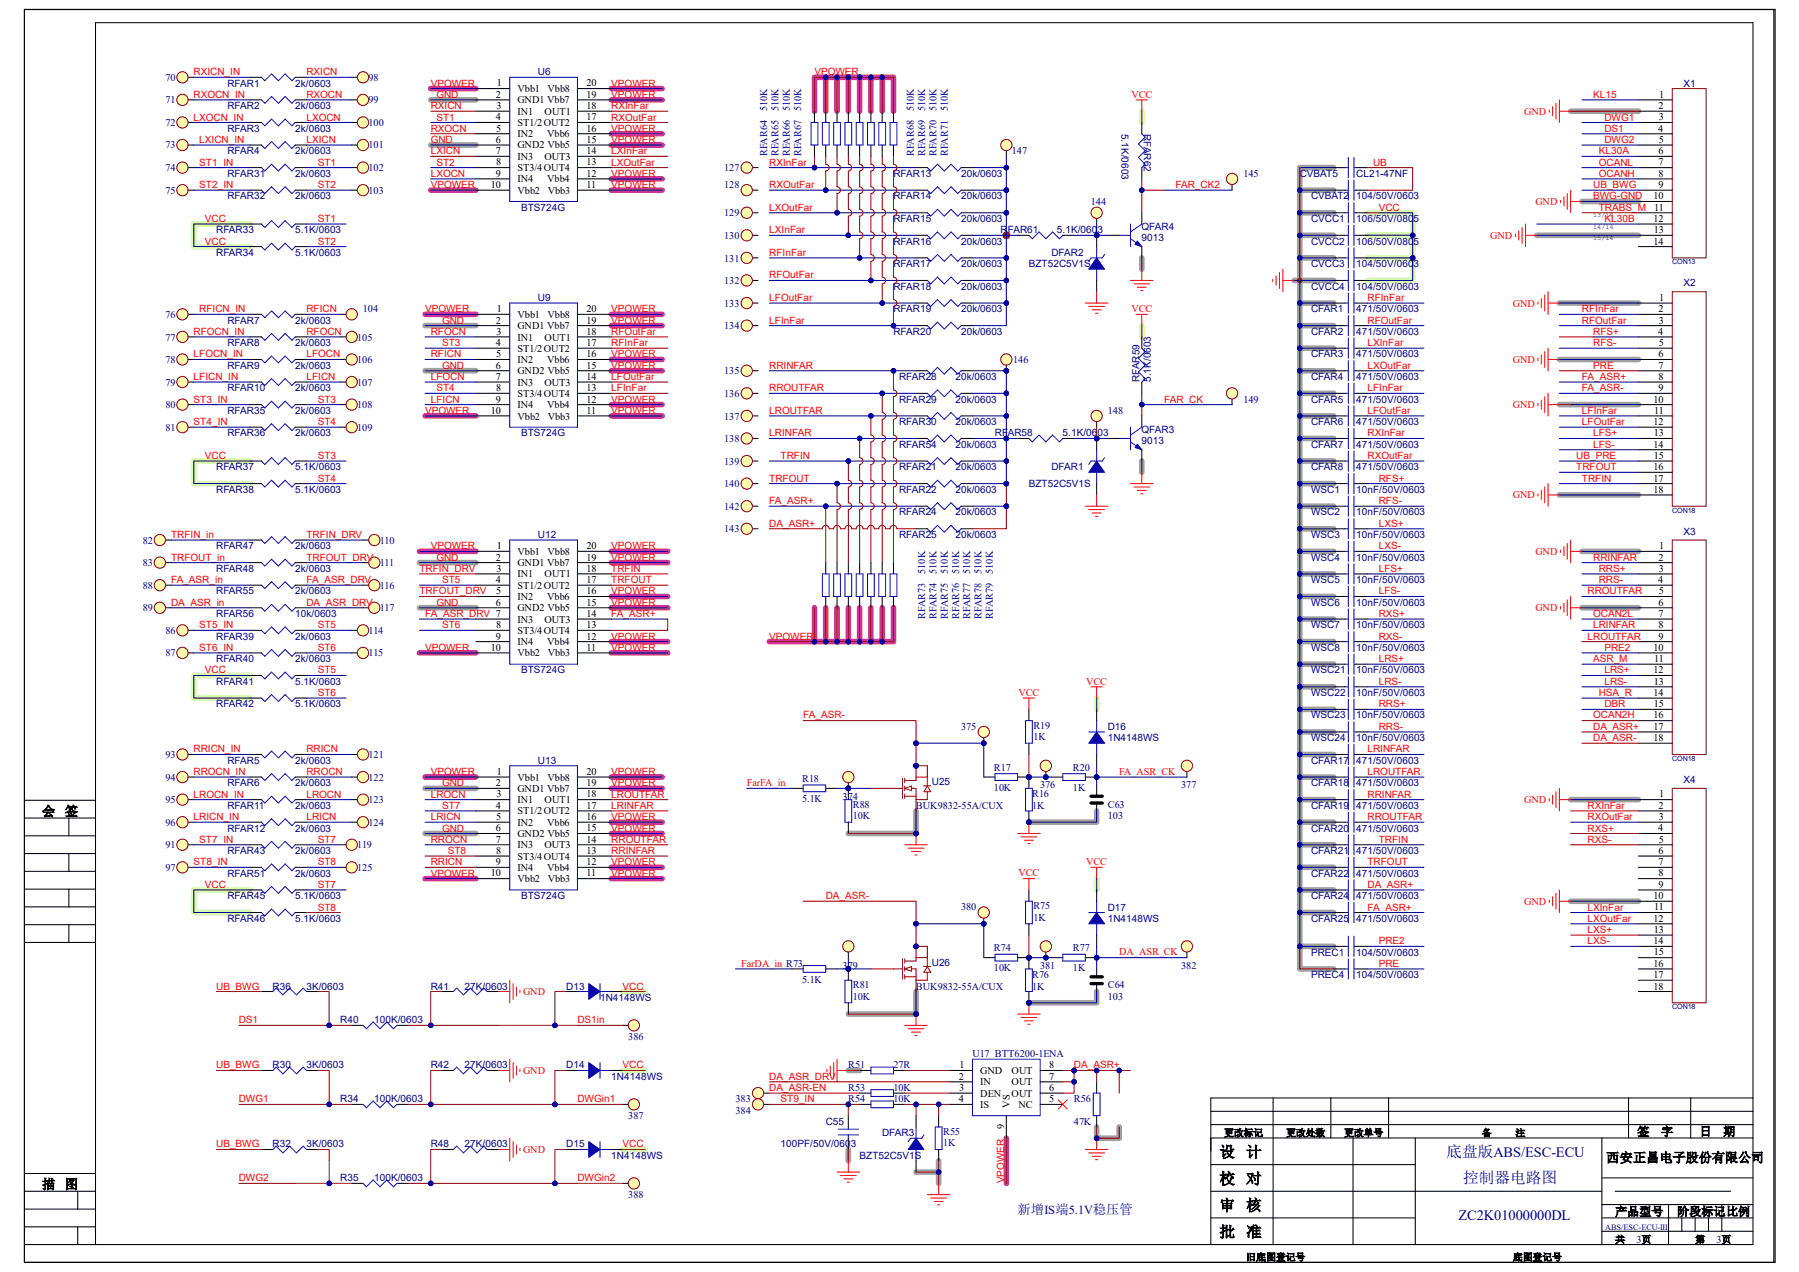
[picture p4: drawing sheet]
<svg xmlns="http://www.w3.org/2000/svg" width="297mm" height="210mm" viewBox="0 0 297 210" stroke-linecap="round" stroke-linejoin="round" font-family="sans-serif">
<defs><g id="words">
<g font-size="2.6" fill="#000080">
<text x="238.8" y="191.1">底盘版ABS/ESC-ECU</text>
<text x="241.6" y="195.4">控制器电路图</text>
</g>
<g font-size="2.5">
<text x="201.3" y="191.1">设</text>
<text x="205.7" y="191.1">计</text>
<text x="201.3" y="195.5">校</text>
<text x="205.7" y="195.5">对</text>
<text x="201.3" y="199.9">审</text>
<text x="205.7" y="199.9">核</text>
<text x="201.3" y="204.3">批</text>
<text x="205.7" y="204.3">准</text>
</g>
<text font-size="2.4" fill="#000080" x="240.8" y="201.3">ZC2K01000000DL</text>
<g font-size="2.2">
<text x="6.9" y="134.7">会</text>
<text x="10.7" y="134.7">签</text>
<text x="265.2" y="191.9">西安正昌电子股份有限公司</text>
<text x="6.9" y="196.3">描</text>
<text x="10.7" y="196.3">图</text>
</g>
<text font-size="2.2" fill="#000080" x="168" y="200.4">新增IS端5.1V稳压管</text>
<g font-size="2">
<text x="270.3" y="187.5">签</text>
<text x="274.2" y="187.5">字</text>
<text x="280.6" y="187.5">日</text>
<text x="284.5" y="187.5">期</text>
<text x="266.7" y="200.7">产品型号</text>
<text x="276.9" y="200.7">阶段标记比例</text>
</g>
<g font-size="1.7" fill="#000080">
<text x="27.3" y="13.3">70</text>
<text x="27.3" y="17.1">71</text>
<text x="37.5" y="14.3">RFAR1</text>
<text x="48.7" y="14.3">2k/0603</text>
<text x="60.8" y="13.3">98</text>
<text x="60.8" y="17.1">99</text>
<text x="88.8" y="12.4">U6</text>
<text x="277.9" y="14.3">X1</text>
<text x="27.3" y="20.8">72</text>
<text x="37.5" y="21.8">RFAR3</text>
<text x="37.5" y="18">RFAR2</text>
<text x="48.7" y="21.8">2k/0603</text>
<text x="48.7" y="18">2k/0603</text>
<text x="60.8" y="20.8">100</text>
<text x="126.7" y="18.4" transform="rotate(-90 126.7 18.4)">510K</text>
<text x="128.5" y="18.4" transform="rotate(-90 128.5 18.4)">510K</text>
<text x="130.4" y="18.4" transform="rotate(-90 130.4 18.4)">510K</text>
<text x="132.2" y="18.4" transform="rotate(-90 132.2 18.4)">510K</text>
<text x="150.9" y="18.4" transform="rotate(-90 150.9 18.4)">510K</text>
<text x="152.7" y="18.4" transform="rotate(-90 152.7 18.4)">510K</text>
<text x="154.6" y="18.4" transform="rotate(-90 154.6 18.4)">510K</text>
<text x="156.5" y="18.4" transform="rotate(-90 156.5 18.4)">510K</text>
<text x="185.1" y="22.1" transform="rotate(90 185.1 22.1)">5.1K/0603</text>
<text x="188.8" y="22.1" transform="rotate(90 188.8 22.1)">RFAR62</text>
<text x="27.3" y="24.5">73</text>
<text x="27.3" y="28.2">74</text>
<text x="37.5" y="25.5">RFAR4</text>
<text x="37.5" y="29.2">RFAR31</text>
<text x="48.7" y="25.5">2k/0603</text>
<text x="48.7" y="29.2">2k/0603</text>
<text x="60.8" y="24.5">101</text>
<text x="60.8" y="28.2">102</text>
<text x="119.5" y="28.2">127</text>
<text x="126.7" y="25.8" transform="rotate(-90 126.7 25.8)">RFAR64</text>
<text x="128.5" y="25.8" transform="rotate(-90 128.5 25.8)">RFAR65</text>
<text x="130.4" y="25.8" transform="rotate(-90 130.4 25.8)">RFAR66</text>
<text x="132.2" y="25.8" transform="rotate(-90 132.2 25.8)">RFAR67</text>
<text x="147.5" y="29.2">RFAR13</text>
<text x="150.9" y="25.8" transform="rotate(-90 150.9 25.8)">RFAR68</text>
<text x="152.7" y="25.8" transform="rotate(-90 152.7 25.8)">RFAR69</text>
<text x="154.6" y="25.8" transform="rotate(-90 154.6 25.8)">RFAR70</text>
<text x="156.5" y="25.8" transform="rotate(-90 156.5 25.8)">RFAR71</text>
<text x="158.7" y="29.2">20k/0603</text>
<text x="167" y="25.4">147</text>
<text x="205.3" y="29.2">145</text>
<text x="214.6" y="29.2">CVBAT5</text>
<text x="223.9" y="29.2">CL21-47NF</text>
<text x="27.3" y="32">75</text>
<text x="37.5" y="32.9">RFAR32</text>
<text x="48.7" y="32.9">2k/0603</text>
<text x="60.8" y="32">103</text>
<text x="86" y="34.8">BTS724G</text>
<text x="119.5" y="31">128</text>
<text x="119.5" y="35.7">129</text>
<text x="147.5" y="32.9">RFAR14</text>
<text x="158.7" y="32.9">20k/0603</text>
<text x="180.1" y="33.8">144</text>
<text x="216.5" y="32.9">CVBAT2</text>
<text x="223.9" y="32.9">104/50V/0603</text>
<text x="35.7" y="38.5">RFAR33</text>
<text x="48.7" y="38.5">5.1K/0603</text>
<text x="119.5" y="39.5">130</text>
<text x="147.5" y="36.7">RFAR15</text>
<text x="147.5" y="40.4">RFAR16</text>
<text x="158.7" y="36.7">20k/0603</text>
<text x="158.7" y="40.4">20k/0603</text>
<text x="165.2" y="38.5">R</text>
<text x="166.4" y="38.5">FAR61</text>
<text x="174.5" y="38.5">5.1K/0603</text>
<text x="188.5" y="38">QFAR4</text>
<text x="188.5" y="39.8">9013</text>
<text x="216.5" y="36.7">CVCC1</text>
<text x="216.5" y="40.4">CVCC2</text>
<text x="223.9" y="36.7">106/50V/080</text>
<text x="223.9" y="40.4">106/50V/080</text>
<text x="233.3" y="36.7">5</text>
<text x="233.3" y="40.4">5</text>
<text x="35.7" y="42.2">RFAR34</text>
<text x="48.7" y="42.2">5.1K/0603</text>
<text x="119.5" y="43.2">131</text>
<text x="119.5" y="46.9">132</text>
<text x="147.5" y="47.8">RFAR18</text>
<text x="147.5" y="44.1">RFAR17</text>
<text x="158.7" y="47.8">20k/0603</text>
<text x="158.7" y="44.1">20k/0603</text>
<text x="169.8" y="44.1">BZT52C5V1S</text>
<text x="173.6" y="42.2">DFAR2</text>
<text x="216.5" y="47.8">CVCC4</text>
<text x="216.5" y="44.1">CVCC3</text>
<text x="223.9" y="47.8">104/50V/0603</text>
<text x="223.9" y="44.1">104/50V/060</text>
<text x="233.3" y="44.1">3</text>
<text x="277.9" y="47.3">X2</text>
<text x="27.3" y="52.5">76</text>
<text x="37.5" y="53.4">RFAR7</text>
<text x="48.7" y="53.4">2k/0603</text>
<text x="59.9" y="51.6">104</text>
<text x="88.8" y="49.7">U9</text>
<text x="119.5" y="50.6">133</text>
<text x="147.5" y="51.6">RFAR19</text>
<text x="158.7" y="51.6">20k/0603</text>
<text x="216.5" y="51.6">CFAR1</text>
<text x="223.9" y="51.6">471/50V/0603</text>
<text x="27.3" y="56.2">77</text>
<text x="27.3" y="59.9">78</text>
<text x="37.5" y="57.2">RFAR8</text>
<text x="48.7" y="57.2">2k/0603</text>
<text x="59" y="56.2">105</text>
<text x="59" y="59.9">106</text>
<text x="119.5" y="54.4">134</text>
<text x="147.5" y="55.3">RFAR20</text>
<text x="158.7" y="55.3">20k/0603</text>
<text x="167.3" y="59.9">146</text>
<text x="216.5" y="59">CFAR3</text>
<text x="216.5" y="55.3">CFAR2</text>
<text x="223.9" y="59">471/50V/0603</text>
<text x="223.9" y="55.3">471/50V/0603</text>
<text x="27.3" y="63.7">79</text>
<text x="37.5" y="64.6">RFAR10</text>
<text x="37.5" y="60.9">RFAR9</text>
<text x="48.7" y="64.6">2k/0603</text>
<text x="48.7" y="60.9">2k/0603</text>
<text x="59" y="63.7">107</text>
<text x="119.5" y="61.8">135</text>
<text x="119.5" y="65.5">136</text>
<text x="148.4" y="62.7">RFAR28</text>
<text x="157.7" y="62.7">20k/0603</text>
<text x="188.1" y="63.1" transform="rotate(-90 188.1 63.1)">RFAR59</text>
<text x="190" y="63.1" transform="rotate(-90 190 63.1)">5.1K/0603</text>
<text x="216.5" y="62.7">CFAR4</text>
<text x="223.9" y="62.7">471/50V/0603</text>
<text x="27.3" y="67.4">80</text>
<text x="27.3" y="71.1">81</text>
<text x="37.5" y="68.3">RFAR35</text>
<text x="48.7" y="68.3">2k/0603</text>
<text x="59" y="67.4">108</text>
<text x="59" y="71.1">109</text>
<text x="119.5" y="69.3">137</text>
<text x="148.4" y="70.2">RFAR30</text>
<text x="148.4" y="66.5">RFAR29</text>
<text x="157.7" y="70.2">20k/0603</text>
<text x="157.7" y="66.5">20k/0603</text>
<text x="182.9" y="68.3">148</text>
<text x="188.5" y="71.5">QFAR3</text>
<text x="205.3" y="66.5">149</text>
<text x="216.5" y="66.5">CFAR5</text>
<text x="216.5" y="70.2">CFAR6</text>
<text x="223.9" y="66.5">471/50V/0603</text>
<text x="223.9" y="70.2">471/50V/0603</text>
<text x="35.7" y="77.6">RFAR37</text>
<text x="37.5" y="72.1">RFAR36</text>
<text x="48.7" y="72.1">2k/0603</text>
<text x="48.7" y="77.6">5.1K/0603</text>
<text x="86" y="72.1">BTS724G</text>
<text x="119.5" y="73">138</text>
<text x="119.5" y="76.7">139</text>
<text x="148.4" y="73.9">RFAR54</text>
<text x="148.4" y="77.6">RFAR21</text>
<text x="157.7" y="73.9">20k/0603</text>
<text x="157.7" y="77.6">20k/0603</text>
<text x="164.3" y="72.1">RF</text>
<text x="166.4" y="72.1">AR58</text>
<text x="173.6" y="77.6">DFAR1</text>
<text x="175.4" y="72.1">5.1K/0603</text>
<text x="188.5" y="73.4">9013</text>
<text x="216.5" y="73.9">CFAR7</text>
<text x="216.5" y="77.6">CFAR8</text>
<text x="223.9" y="73.9">471/50V/0603</text>
<text x="223.9" y="77.6">471/50V/0603</text>
<text x="35.7" y="81.4">RFAR38</text>
<text x="48.7" y="81.4">5.1K/0603</text>
<text x="119.5" y="80.4">140</text>
<text x="148.4" y="81.4">RFAR22</text>
<text x="157.7" y="81.4">20k/0603</text>
<text x="169.8" y="80.4">BZT52C5V1S</text>
<text x="216.5" y="81.4">WSC1</text>
<text x="223.9" y="81.4">10nF/50V/0603</text>
<text x="23.6" y="89.7">82</text>
<text x="62.7" y="89.7">110</text>
<text x="88.8" y="88.8">U12</text>
<text x="119.5" y="84.2">142</text>
<text x="119.5" y="87.9">143</text>
<text x="148.4" y="85.1">RFAR24</text>
<text x="148.4" y="88.8">RFAR25</text>
<text x="157.7" y="85.1">20k/0603</text>
<text x="157.7" y="88.8">20k/0603</text>
<text x="216.5" y="85.1">WSC2</text>
<text x="216.5" y="88.8">WSC3</text>
<text x="223.9" y="85.1">10nF/50V/0603</text>
<text x="223.9" y="88.8">10nF/50V/0603</text>
<text x="277.9" y="88.3">X3</text>
<text x="23.6" y="93.5">83</text>
<text x="35.7" y="90.7">RFAR47</text>
<text x="35.7" y="94.4">RFAR48</text>
<text x="48.7" y="90.7">2k/0603</text>
<text x="48.7" y="94.4">2k/0603</text>
<text x="62.7" y="93.5">111</text>
<text x="152.7" y="94.7" transform="rotate(-90 152.7 94.7)">510K</text>
<text x="154.6" y="94.7" transform="rotate(-90 154.6 94.7)">510K</text>
<text x="156.5" y="94.7" transform="rotate(-90 156.5 94.7)">510K</text>
<text x="158.3" y="94.7" transform="rotate(-90 158.3 94.7)">510K</text>
<text x="160.2" y="94.7" transform="rotate(-90 160.2 94.7)">510K</text>
<text x="162.1" y="94.7" transform="rotate(-90 162.1 94.7)">510K</text>
<text x="163.9" y="94.7" transform="rotate(-90 163.9 94.7)">510K</text>
<text x="216.5" y="92.5">WSC4</text>
<text x="223.9" y="92.5">10nF/50V/0603</text>
<text x="23.6" y="97.2">88</text>
<text x="23.6" y="100.9">89</text>
<text x="35.7" y="98.1">RFAR55</text>
<text x="35.7" y="101.9">RFAR56</text>
<text x="48.7" y="98.1">2k/0603</text>
<text x="48.7" y="101.9">10k/0603</text>
<text x="62.7" y="97.2">116</text>
<text x="62.7" y="100.9">117</text>
<text x="216.5" y="100">WSC6</text>
<text x="216.5" y="96.3">WSC5</text>
<text x="223.9" y="100">10nF/50V/0603</text>
<text x="223.9" y="96.3">10nF/50V/0603</text>
<text x="27.3" y="104.6">86</text>
<text x="35.7" y="105.6">RFAR39</text>
<text x="48.7" y="105.6">2k/0603</text>
<text x="60.8" y="104.6">114</text>
<text x="152.7" y="102.2" transform="rotate(-90 152.7 102.2)">RFAR73</text>
<text x="154.6" y="102.2" transform="rotate(-90 154.6 102.2)">RFAR74</text>
<text x="156.5" y="102.2" transform="rotate(-90 156.5 102.2)">RFAR75</text>
<text x="158.3" y="102.2" transform="rotate(-90 158.3 102.2)">RFAR76</text>
<text x="160.2" y="102.2" transform="rotate(-90 160.2 102.2)">RFAR77</text>
<text x="162.1" y="102.2" transform="rotate(-90 162.1 102.2)">RFAR78</text>
<text x="163.9" y="102.2" transform="rotate(-90 163.9 102.2)">RFAR79</text>
<text x="216.5" y="103.7">WSC7</text>
<text x="216.5" y="107.4">WSC8</text>
<text x="223.9" y="103.7">10nF/50V/0603</text>
<text x="223.9" y="107.4">10nF/50V/0603</text>
<text x="27.3" y="108.4">87</text>
<text x="35.7" y="109.3">RFAR40</text>
<text x="35.7" y="113">RFAR41</text>
<text x="48.7" y="109.3">2k/0603</text>
<text x="48.7" y="113">5.1K/0603</text>
<text x="60.8" y="108.4">115</text>
<text x="86" y="111.2">BTS724G</text>
<text x="216.5" y="111.2">WSC21</text>
<text x="223.9" y="111.2">10nF/50V/0603</text>
<text x="35.7" y="116.8">RFAR42</text>
<text x="48.7" y="116.8">5.1K/0603</text>
<text x="216.5" y="114.9">WSC22</text>
<text x="216.5" y="118.6">WSC23</text>
<text x="223.9" y="114.9">10nF/50V/0603</text>
<text x="223.9" y="118.6">10nF/50V/0603</text>
<text x="27.3" y="125.1">93</text>
<text x="60.8" y="125.1">121</text>
<text x="158.7" y="120.5">375</text>
<text x="170.6" y="120.3">R19</text>
<text x="170.6" y="122.2">1K</text>
<text x="182.9" y="120.5">D16</text>
<text x="182.9" y="122.3">1N4148WS</text>
<text x="216.5" y="122.3">WSC24</text>
<text x="223.9" y="122.3">10nF/50V/0603</text>
<text x="27.3" y="128.9">94</text>
<text x="37.5" y="126.1">RFAR5</text>
<text x="37.5" y="129.8">RFAR6</text>
<text x="48.7" y="126.1">2k/0603</text>
<text x="48.7" y="129.8">2k/0603</text>
<text x="60.8" y="128.9">122</text>
<text x="88.8" y="126.1">U13</text>
<text x="132.4" y="129.1">R18</text>
<text x="153.8" y="129.6">U25</text>
<text x="164.1" y="127.2">R17</text>
<text x="164.1" y="130.6">10K</text>
<text x="170.4" y="131.7">R16</text>
<text x="171.7" y="130.2">376</text>
<text x="177.1" y="127.2">R20</text>
<text x="177.1" y="130.6">1K</text>
<text x="195" y="130.2">377</text>
<text x="216.5" y="126.1">CFAR17</text>
<text x="216.5" y="129.8">CFAR18</text>
<text x="223.9" y="126.1">471/50V/0603</text>
<text x="223.9" y="129.8">471/50V/0603</text>
<text x="277.9" y="129.2">X4</text>
<text x="27.3" y="132.6">95</text>
<text x="27.3" y="136.3">96</text>
<text x="37.5" y="133.6">RFAR11</text>
<text x="37.5" y="137.3">RFAR12</text>
<text x="48.7" y="133.6">2k/0603</text>
<text x="48.7" y="137.3">2k/0603</text>
<text x="60.8" y="132.6">123</text>
<text x="60.8" y="136.3">124</text>
<text x="132.4" y="132.4">5.1K</text>
<text x="139.1" y="132">3</text>
<text x="140" y="132">7</text>
<text x="140.8" y="132">4</text>
<text x="140.8" y="133.3">R88</text>
<text x="140.8" y="135.2">10K</text>
<text x="151.2" y="133.5">BUK9832-55A/CUX</text>
<text x="170.4" y="133.5">1K</text>
<text x="182.9" y="133.3">C63</text>
<text x="182.9" y="135.2">103</text>
<text x="216.5" y="137.3">CFAR20</text>
<text x="216.5" y="133.6">CFAR19</text>
<text x="223.9" y="137.3">471/50V/0603</text>
<text x="223.9" y="133.6">471/50V/0603</text>
<text x="27.3" y="140">91</text>
<text x="27.3" y="143.8">97</text>
<text x="37.5" y="141">RFAR43</text>
<text x="48.7" y="141">2k/0603</text>
<text x="59" y="140">119</text>
<text x="59" y="143.8">125</text>
<text x="216.5" y="141">CFAR21</text>
<text x="223.9" y="141">471/50V/0603</text>
<text x="37.5" y="148.5">RFAR45</text>
<text x="37.5" y="144.7">RFAR51</text>
<text x="48.7" y="148.5">5.1K/0603</text>
<text x="48.7" y="144.7">2k/0603</text>
<text x="86" y="148.5">BTS724G</text>
<text x="216.5" y="148.5">CFAR24</text>
<text x="216.5" y="144.7">CFAR22</text>
<text x="223.9" y="148.5">471/50V/0603</text>
<text x="223.9" y="144.7">471/50V/0603</text>
<text x="37.5" y="152.2">RFAR46</text>
<text x="48.7" y="152.2">5.1K/0603</text>
<text x="158.7" y="150.3">380</text>
<text x="170.6" y="150.1">R75</text>
<text x="170.6" y="152">1K</text>
<text x="182.9" y="150.3">D17</text>
<text x="182.9" y="152.2">1N4148WS</text>
<text x="216.5" y="152.2">CFAR25</text>
<text x="223.9" y="152.2">471/50V/0603</text>
<text x="139.1" y="160">379</text>
<text x="153.8" y="159.4">U26</text>
<text x="164.1" y="157">R74</text>
<text x="164.1" y="160.4">10K</text>
<text x="170.4" y="161.5">R76</text>
<text x="171.7" y="160">381</text>
<text x="177.1" y="157">R77</text>
<text x="177.1" y="160.4">1K</text>
<text x="195" y="160">382</text>
<text x="216.5" y="157.8">PREC1</text>
<text x="216.5" y="161.5">PREC4</text>
<text x="223.9" y="157.8">104/50V/0603</text>
<text x="223.9" y="161.5">104/50V/0603</text>
<text x="45" y="163.4">R36</text>
<text x="50.6" y="163.4">3K/0603</text>
<text x="71.1" y="163.4">R41</text>
<text x="76.7" y="163.4">27K/0603</text>
<text x="93.5" y="163.4">D13</text>
<text x="99.1" y="165.2">1N4148WS</text>
<text x="132.4" y="162.2">5.1K</text>
<text x="140.8" y="163.2">R81</text>
<text x="140.8" y="165">10K</text>
<text x="151.2" y="163.4">BUK9832-55A/CUX</text>
<text x="170.4" y="163.4">1K</text>
<text x="182.9" y="163.2">C64</text>
<text x="182.9" y="165">103</text>
<text x="56.2" y="169">R40</text>
<text x="61.8" y="169">100K/0603</text>
<text x="103.7" y="171.7">386</text>
<text x="45" y="176.4">R30</text>
<text x="50.6" y="176.4">3K/0603</text>
<text x="71.1" y="176.4">R42</text>
<text x="76.7" y="176.4">27K/0603</text>
<text x="93.5" y="176.4">D14</text>
<text x="100.9" y="178.3">1N4148WS</text>
<text x="140" y="176.4">R51</text>
<text x="147.5" y="176.4">27R</text>
<text x="160.5" y="174.5">U17 BTT6200-1ENA</text>
<text x="56.2" y="182">R34</text>
<text x="61.8" y="182">100K/0603</text>
<text x="103.7" y="184.8">387</text>
<text x="121.4" y="182">383</text>
<text x="121.4" y="183.9">384</text>
<text x="136.3" y="185.7">C55</text>
<text x="140" y="180.1">R53</text>
<text x="140" y="182">R54</text>
<text x="147.5" y="180.1">10K</text>
<text x="147.5" y="182">10K</text>
<text x="177.3" y="182">R56</text>
<text x="177.3" y="185.7">47K</text>
<text x="45" y="189.4">R32</text>
<text x="50.6" y="189.4">3K/0603</text>
<text x="71.1" y="189.4">R48</text>
<text x="76.7" y="189.4">27K/0603</text>
<text x="93.5" y="189.4">D15</text>
<text x="100.9" y="191.3">1N4148WS</text>
<text x="128.9" y="189.4">100PF/50V/0603</text>
<text x="141.9" y="191.3">BZT52C5V1S</text>
<text x="145.6" y="187.6">DFAR3</text>
<text x="155.7" y="187.4">R55</text>
<text x="155.7" y="189.2">1K</text>
<text x="56.2" y="195">R35</text>
<text x="61.8" y="195">100K/0603</text>
<text x="103.7" y="197.8">388</text>
<text x="270.2" y="205.1">3页</text>
<text x="283.4" y="205.1">3页</text>
</g>
<g font-size="1.7" fill="#f00">
<text x="32" y="12.4">RXICN_IN</text>
<text x="32" y="16.2">RXOCN_IN</text>
<text x="50.6" y="12.4">RXICN</text>
<text x="50.6" y="16.2">RXOCN</text>
<text x="71.1" y="14.3">VPOWER</text>
<text x="72.1" y="16.2">GND</text>
<text x="100.9" y="14.3">VPOWER</text>
<text x="100.9" y="16.2">VPOWER</text>
<text x="134.5" y="12.4">VPOWER</text>
<text x="186.8" y="16.1">VCC</text>
<text x="263" y="16.2">KL15</text>
<text x="32" y="19.9">LXOCN_IN</text>
<text x="32.9" y="23.6">LXICN_IN</text>
<text x="50.6" y="19.9">LXOCN</text>
<text x="50.6" y="23.6">LXICN</text>
<text x="71.1" y="18">RXICN</text>
<text x="71.1" y="21.8">RXOCN</text>
<text x="71.1" y="23.6">GND</text>
<text x="72.1" y="19.9">ST1</text>
<text x="100.9" y="18">RXInFar</text>
<text x="100.9" y="19.9">RXOutFar</text>
<text x="100.9" y="21.8">VPOWER</text>
<text x="100.9" y="23.6">VPOWER</text>
<text x="251.6" y="18.9">GND</text>
<text x="264.9" y="21.8">DS1</text>
<text x="264.9" y="23.6">DWG2</text>
<text x="264.9" y="19.9">DWG1</text>
<text x="32.9" y="27.3">ST1_IN</text>
<text x="52.5" y="27.3">ST1</text>
<text x="71.1" y="29.2">LXOCN</text>
<text x="71.1" y="25.5">LXICN</text>
<text x="72.1" y="27.3">ST2</text>
<text x="100.9" y="27.3">LXOutFar</text>
<text x="100.9" y="25.5">LXInFar</text>
<text x="100.9" y="29.2">VPOWER</text>
<text x="127" y="27.3">RXInFar</text>
<text x="226.7" y="27.3">UB</text>
<text x="263.9" y="27.3">OCANL</text>
<text x="263.9" y="29.2">OCANH</text>
<text x="263.9" y="25.5">KL30A</text>
<text x="32.9" y="31.1">ST2_IN</text>
<text x="52.5" y="31.1">ST2</text>
<text x="71.1" y="31.1">VPOWER</text>
<text x="100.9" y="31.1">VPOWER</text>
<text x="127" y="31.1">RXOutFar</text>
<text x="127" y="34.8">LXOutFar</text>
<text x="194.1" y="31.1">FAR_CK2</text>
<text x="227.6" y="34.8">VCC</text>
<text x="253.5" y="33.8">GND</text>
<text x="263" y="31.1">UB_BWG</text>
<text x="263" y="32.9">BWG-GND</text>
<text x="263.9" y="34.8">TRABS_M</text>
<text x="33.8" y="36.7">VCC</text>
<text x="33.8" y="40.4">VCC</text>
<text x="52.5" y="36.7">ST1</text>
<text x="52.5" y="40.4">ST2</text>
<text x="127" y="38.5">LXInFar</text>
<text x="246" y="39.5">GND</text>
<text x="264.9" y="36.7">KL30B</text>
<text x="127" y="42.2">RFInFar</text>
<text x="127" y="46">RFOutFar</text>
<text x="32.9" y="51.6">RFICN_IN</text>
<text x="50.6" y="51.6">RFICN</text>
<text x="70.2" y="51.6">VPOWER</text>
<text x="73" y="53.4">GND</text>
<text x="100.9" y="51.6">VPOWER</text>
<text x="100.9" y="53.4">VPOWER</text>
<text x="127" y="49.7">LFOutFar</text>
<text x="127" y="53.4">LFInFar</text>
<text x="186.8" y="51.6">VCC</text>
<text x="225.8" y="49.7">RFInFar</text>
<text x="225.8" y="53.4">RFOutFar</text>
<text x="249.8" y="50.6">GND</text>
<text x="261.2" y="51.6">RFInFar</text>
<text x="261.2" y="53.4">RFOutFar</text>
<text x="32" y="55.3">RFOCN_IN</text>
<text x="32" y="59">LFOCN_IN</text>
<text x="50.6" y="55.3">RFOCN</text>
<text x="50.6" y="59">LFOCN</text>
<text x="71.1" y="59">RFICN</text>
<text x="71.1" y="55.3">RFOCN</text>
<text x="73" y="57.2">ST3</text>
<text x="100.9" y="57.2">RFInFar</text>
<text x="100.9" y="55.3">RFOutFar</text>
<text x="100.9" y="59">VPOWER</text>
<text x="225.8" y="57.2">LXInFar</text>
<text x="249.8" y="59.9">GND</text>
<text x="263" y="55.3">RFS+</text>
<text x="263" y="57.2">RFS-</text>
<text x="32" y="62.7">LFICN_IN</text>
<text x="50.6" y="62.7">LFICN</text>
<text x="71.1" y="62.7">LFOCN</text>
<text x="72.1" y="64.6">ST4</text>
<text x="73" y="60.9">GND</text>
<text x="100.9" y="60.9">VPOWER</text>
<text x="100.9" y="62.7">LFOutFar</text>
<text x="100.9" y="64.6">LFInFar</text>
<text x="127" y="60.9">RRINFAR</text>
<text x="127" y="64.6">RROUTFAR</text>
<text x="225.8" y="60.9">LXOutFar</text>
<text x="225.8" y="64.6">LFInFar</text>
<text x="261.2" y="64.6">FA_ASR-</text>
<text x="261.2" y="62.7">FA_ASR+</text>
<text x="263" y="60.9">PRE</text>
<text x="32" y="66.5">ST3_IN</text>
<text x="32" y="70.2">ST4_IN</text>
<text x="52.5" y="66.5">ST3</text>
<text x="52.5" y="70.2">ST4</text>
<text x="70.2" y="68.3">VPOWER</text>
<text x="71.1" y="66.5">LFICN</text>
<text x="100.9" y="66.5">VPOWER</text>
<text x="100.9" y="68.3">VPOWER</text>
<text x="127" y="68.3">LROUTFAR</text>
<text x="192.2" y="66.5">FAR_CK</text>
<text x="225.8" y="68.3">LFOutFar</text>
<text x="249.8" y="67.4">GND</text>
<text x="261.2" y="68.3">LFInFar</text>
<text x="261.2" y="70.2">LFOutFar</text>
<text x="33.8" y="75.8">VCC</text>
<text x="52.5" y="75.8">ST3</text>
<text x="127" y="72.1">LRINFAR</text>
<text x="128.9" y="75.8">TRFIN</text>
<text x="225.8" y="72.1">RXInFar</text>
<text x="225.8" y="75.8">RXOutFar</text>
<text x="260.2" y="77.6">TRFOUT</text>
<text x="260.2" y="75.8">UB_PRE</text>
<text x="263" y="72.1">LFS+</text>
<text x="263" y="73.9">LFS-</text>
<text x="52.5" y="79.5">ST4</text>
<text x="127" y="79.5">TRFOUT</text>
<text x="127" y="83.2">FA_ASR+</text>
<text x="227.6" y="79.5">RFS+</text>
<text x="227.6" y="83.2">RFS-</text>
<text x="249.8" y="82.3">GND</text>
<text x="261.2" y="79.5">TRFIN</text>
<text x="28.2" y="88.8">TRFIN_in</text>
<text x="50.6" y="88.8">TRFIN_DRV</text>
<text x="127" y="87">DA_ASR+</text>
<text x="227.6" y="87">LXS+</text>
<text x="28.2" y="92.5">TRFOUT_in</text>
<text x="50.6" y="92.5">TRFOUT_DRV</text>
<text x="69.3" y="94.4">TRFIN_DRV</text>
<text x="71.1" y="90.7">VPOWER</text>
<text x="72.1" y="92.5">GND</text>
<text x="100.9" y="90.7">VPOWER</text>
<text x="100.9" y="92.5">VPOWER</text>
<text x="100.9" y="94.4">TRFIN</text>
<text x="227.6" y="90.7">LXS-</text>
<text x="227.6" y="94.4">LFS+</text>
<text x="253.5" y="91.6">GND</text>
<text x="263" y="92.5">RRINFAR</text>
<text x="263.9" y="94.4">RRS+</text>
<text x="28.2" y="96.3">FA_ASR_in</text>
<text x="28.2" y="100">DA_ASR_in</text>
<text x="50.6" y="100">DA_ASR_DRV</text>
<text x="50.6" y="96.3">FA_ASR_DRV</text>
<text x="69.3" y="98.1">TRFOUT_DRV</text>
<text x="70.2" y="101.9">FA_ASR_DRV 7</text>
<text x="72.1" y="100">GND</text>
<text x="73" y="96.3">ST5</text>
<text x="100.9" y="98.1">VPOWER</text>
<text x="100.9" y="100">VPOWER</text>
<text x="100.9" y="96.3">TRFOUT</text>
<text x="100.9" y="101.9">FA_ASR+</text>
<text x="227.6" y="98.1">LFS-</text>
<text x="227.6" y="101.9">RXS+</text>
<text x="253.5" y="100.9">GND</text>
<text x="262.1" y="98.1">RROUTFAR</text>
<text x="263" y="101.9">OCAN2L</text>
<text x="263.9" y="96.3">RRS-</text>
<text x="32.9" y="103.7">ST5_IN</text>
<text x="32.9" y="107.4">ST6_IN</text>
<text x="52.5" y="103.7">ST5</text>
<text x="52.5" y="107.4">ST6</text>
<text x="70.2" y="107.4">VPOWER</text>
<text x="73" y="103.7">ST6</text>
<text x="100.9" y="105.6">VPOWER</text>
<text x="100.9" y="107.4">VPOWER</text>
<text x="127" y="105.6">VPOWER</text>
<text x="227.6" y="105.6">RXS-</text>
<text x="262.1" y="105.6">LROUTFAR</text>
<text x="263" y="103.7">LRINFAR</text>
<text x="264.9" y="107.4">PRE2</text>
<text x="33.8" y="111.2">VCC</text>
<text x="52.5" y="111.2">ST5</text>
<text x="179.3" y="113">VCC</text>
<text x="227.6" y="109.3">LRS+</text>
<text x="227.6" y="113">LRS-</text>
<text x="263" y="109.3">ASR_M</text>
<text x="264.9" y="111.2">LRS+</text>
<text x="264.9" y="113">LRS-</text>
<text x="52.5" y="114.9">ST6</text>
<text x="132.6" y="118.6">FA_ASR-</text>
<text x="168.1" y="114.9">VCC</text>
<text x="227.6" y="116.8">RRS+</text>
<text x="263" y="118.6">OCAN2H</text>
<text x="263.9" y="114.9">HSA_R</text>
<text x="264.9" y="116.8">DBR</text>
<text x="32" y="124.2">RRICN_IN</text>
<text x="50.6" y="124.2">RRICN</text>
<text x="225.8" y="124.2">LRINFAR</text>
<text x="227.6" y="120.5">RRS-</text>
<text x="263" y="122.3">DA_ASR-</text>
<text x="263" y="120.5">DA_ASR+</text>
<text x="32" y="127.9">RROCN_IN</text>
<text x="32" y="131.7">LROCN_IN</text>
<text x="50.6" y="131.7">LROCN</text>
<text x="50.6" y="127.9">RROCN</text>
<text x="71.1" y="127.9">VPOWER</text>
<text x="71.1" y="131.7">LROCN</text>
<text x="73" y="129.8">GND</text>
<text x="100.9" y="127.9">VPOWER</text>
<text x="100.9" y="129.8">VPOWER</text>
<text x="100.9" y="131.7">LROUTFAR</text>
<text x="123.3" y="129.8">FarFA_in</text>
<text x="184.7" y="127.9">FA_ASR_CK</text>
<text x="225.8" y="127.9">LROUTFAR</text>
<text x="225.8" y="131.7">RRINFAR</text>
<text x="32" y="135.4">LRICN_IN</text>
<text x="50.6" y="135.4">LRICN</text>
<text x="71.1" y="135.4">LRICN</text>
<text x="73" y="137.3">GND</text>
<text x="73" y="133.6">ST7</text>
<text x="100.9" y="135.4">VPOWER</text>
<text x="100.9" y="137.3">VPOWER</text>
<text x="100.9" y="133.6">LRINFAR</text>
<text x="225.8" y="135.4">RROUTFAR</text>
<text x="251.6" y="132.6">GND</text>
<text x="262.1" y="133.6">RXInFar</text>
<text x="262.1" y="135.4">RXOutFar</text>
<text x="262.1" y="137.3">RXS+</text>
<text x="32" y="142.9">ST8_IN</text>
<text x="32.9" y="139.1">ST7_IN</text>
<text x="52.5" y="139.1">ST7</text>
<text x="52.5" y="142.9">ST8</text>
<text x="71.1" y="142.9">RRICN</text>
<text x="71.1" y="139.1">RROCN</text>
<text x="73.9" y="141">ST8</text>
<text x="100.9" y="142.9">VPOWER</text>
<text x="100.9" y="141">RRINFAR</text>
<text x="100.9" y="139.1">RROUTFAR</text>
<text x="179.3" y="142.8">VCC</text>
<text x="225.8" y="142.9">TRFOUT</text>
<text x="227.6" y="139.1">TRFIN</text>
<text x="262.1" y="139.1">RXS-</text>
<text x="33.8" y="146.6">VCC</text>
<text x="52.5" y="146.6">ST7</text>
<text x="71.1" y="144.7">VPOWER</text>
<text x="100.9" y="144.7">VPOWER</text>
<text x="136.3" y="148.5">DA_ASR-</text>
<text x="168.1" y="144.7">VCC</text>
<text x="225.8" y="146.6">DA_ASR+</text>
<text x="251.6" y="149.4">GND</text>
<text x="52.5" y="150.3">ST8</text>
<text x="225.8" y="150.3">FA_ASR+</text>
<text x="227.6" y="155.9">PRE2</text>
<text x="262.1" y="150.3">LXInFar</text>
<text x="262.1" y="152.2">LXOutFar</text>
<text x="262.1" y="155.9">LXS-</text>
<text x="262.1" y="154.1">LXS+</text>
<text x="122.3" y="159.6">FarDA_in R73</text>
<text x="184.7" y="157.7">DA_ASR_CK</text>
<text x="227.6" y="159.6">PRE</text>
<text x="35.7" y="163.4">UB_BWG</text>
<text x="86.4" y="164.3">GND</text>
<text x="102.8" y="163.4">VCC</text>
<text x="39.4" y="169">DS1</text>
<text x="95.3" y="169">DS1in</text>
<text x="35.7" y="176.4">UB_BWG</text>
<text x="86.4" y="177.3">GND</text>
<text x="102.8" y="176.4">VCC</text>
<text x="127" y="178.3">DA_ASR_DRV</text>
<text x="177.3" y="176.4">DA_ASR+</text>
<text x="39.4" y="182">DWG1</text>
<text x="95.3" y="182">DWGin1</text>
<text x="127" y="180.1">DA_ASR-EN</text>
<text x="128.9" y="182">ST9_IN</text>
<text x="35.7" y="189.4">UB_BWG</text>
<text x="86.4" y="190.4">GND</text>
<text x="102.8" y="189.4">VCC</text>
<text x="39.4" y="195">DWG2</text>
<text x="95.3" y="195">DWGin2</text>
<text x="165.8" y="195.4" transform="rotate(-90 165.8 195.4)">VPOWER</text>
</g>
<g font-size="1.7">
<text x="81.9" y="16.1">2</text>
<text x="82" y="18">3</text>
<text x="82" y="14.3">1</text>
<text x="85.4" y="15.2">Vbb1</text>
<text x="85.4" y="17.1">GND1 Vbb7</text>
<text x="90.4" y="15.2">Vbb8</text>
<text x="96.8" y="18">18</text>
<text x="96.8" y="16.1">19</text>
<text x="96.8" y="14.3">20</text>
<text x="273.8" y="18">2</text>
<text x="273.9" y="16.1">1</text>
<text x="81.9" y="19.9">4</text>
<text x="81.9" y="23.6">6</text>
<text x="81.9" y="21.7">5</text>
<text x="85.4" y="18.9">IN1</text>
<text x="85.4" y="20.8">ST1/2OUT2</text>
<text x="85.4" y="22.6">IN2</text>
<text x="89.9" y="18.9">OUT1</text>
<text x="90.3" y="22.6">Vbb6</text>
<text x="96.8" y="23.6">15</text>
<text x="96.8" y="21.7">16</text>
<text x="96.8" y="19.9">17</text>
<text x="273.8" y="21.7">4</text>
<text x="273.9" y="19.9">3</text>
<text x="273.9" y="23.6">5</text>
<text x="81.9" y="25.4">7</text>
<text x="81.9" y="29.2">9</text>
<text x="81.9" y="27.3">8</text>
<text x="85.4" y="24.5">GND2 Vbb5</text>
<text x="85.4" y="26.4">IN3</text>
<text x="85.4" y="28.2">ST3/4OUT4</text>
<text x="89.9" y="26.4">OUT3</text>
<text x="96.8" y="29.2">12</text>
<text x="96.8" y="27.3">13</text>
<text x="96.8" y="25.4">14</text>
<text x="273.8" y="25.4">6</text>
<text x="273.8" y="27.3">7</text>
<text x="273.8" y="29.2">8</text>
<text x="81" y="31">10</text>
<text x="85.4" y="30.1">IN4</text>
<text x="85.4" y="32">Vbb2</text>
<text x="90.3" y="30.1">Vbb4</text>
<text x="90.4" y="32">Vbb3</text>
<text x="96.8" y="31">11</text>
<text x="273" y="32.9">10</text>
<text x="273.1" y="34.8">11</text>
<text x="273.8" y="31">9</text>
<text x="273" y="36.7">12</text>
<text x="273" y="40.4">14</text>
<text x="273" y="38.5">13</text>
<text x="81.9" y="53.4">2</text>
<text x="82" y="51.6">1</text>
<text x="85.4" y="52.5">Vbb1</text>
<text x="90.4" y="52.5">Vbb8</text>
<text x="96.8" y="53.4">19</text>
<text x="96.8" y="51.6">20</text>
<text x="273.8" y="51.6">2</text>
<text x="273.9" y="53.4">3</text>
<text x="273.9" y="49.7">1</text>
<text x="81.9" y="57.2">4</text>
<text x="81.9" y="59">5</text>
<text x="82" y="55.3">3</text>
<text x="85.4" y="54.4">GND1 Vbb7</text>
<text x="85.4" y="56.2">IN1</text>
<text x="85.4" y="58.1">ST1/2OUT2</text>
<text x="85.4" y="59.9">IN2</text>
<text x="89.9" y="56.2">OUT1</text>
<text x="90.3" y="59.9">Vbb6</text>
<text x="96.8" y="59">16</text>
<text x="96.8" y="57.2">17</text>
<text x="96.8" y="55.3">18</text>
<text x="273.8" y="55.3">4</text>
<text x="273.8" y="59">6</text>
<text x="273.9" y="57.2">5</text>
<text x="81.9" y="60.9">6</text>
<text x="81.9" y="62.7">7</text>
<text x="81.9" y="64.6">8</text>
<text x="85.4" y="61.8">GND2 Vbb5</text>
<text x="85.4" y="63.7">IN3</text>
<text x="85.4" y="65.5">ST3/4OUT4</text>
<text x="89.9" y="63.7">OUT3</text>
<text x="96.8" y="64.6">13</text>
<text x="96.8" y="62.7">14</text>
<text x="96.8" y="60.9">15</text>
<text x="273.8" y="60.9">7</text>
<text x="273.8" y="62.7">8</text>
<text x="273.8" y="64.6">9</text>
<text x="81" y="68.3">10</text>
<text x="81.9" y="66.5">9</text>
<text x="85.4" y="67.4">IN4</text>
<text x="85.4" y="69.3">Vbb2</text>
<text x="90.3" y="67.4">Vbb4</text>
<text x="90.4" y="69.3">Vbb3</text>
<text x="96.8" y="68.3">11</text>
<text x="96.8" y="66.5">12</text>
<text x="273" y="66.5">10</text>
<text x="273" y="70.2">12</text>
<text x="273.1" y="68.3">11</text>
<text x="273" y="73.9">14</text>
<text x="273" y="77.6">16</text>
<text x="273" y="72.1">13</text>
<text x="273" y="75.8">15</text>
<text x="273" y="79.5">17</text>
<text x="273" y="81.4">18</text>
<text x="81.9" y="92.5">2</text>
<text x="82" y="94.4">3</text>
<text x="82" y="90.7">1</text>
<text x="85.4" y="91.6">Vbb1</text>
<text x="85.4" y="93.5">GND1 Vbb7</text>
<text x="85.4" y="95.3">IN1</text>
<text x="89.9" y="95.3">OUT1</text>
<text x="90.4" y="91.6">Vbb8</text>
<text x="96.8" y="94.4">18</text>
<text x="96.8" y="92.5">19</text>
<text x="96.8" y="90.7">20</text>
<text x="273.8" y="92.5">2</text>
<text x="273.9" y="94.4">3</text>
<text x="273.9" y="90.7">1</text>
<text x="81.9" y="96.3">4</text>
<text x="81.9" y="100">6</text>
<text x="81.9" y="98.1">5</text>
<text x="85.4" y="97.2">ST1/2OUT2</text>
<text x="85.4" y="99.1">IN2</text>
<text x="85.4" y="100.9">GND2 Vbb5</text>
<text x="90.3" y="99.1">Vbb6</text>
<text x="96.8" y="101.9">14</text>
<text x="96.8" y="100">15</text>
<text x="96.8" y="98.1">16</text>
<text x="96.8" y="96.3">17</text>
<text x="273.8" y="96.3">4</text>
<text x="273.8" y="100">6</text>
<text x="273.8" y="101.9">7</text>
<text x="273.9" y="98.1">5</text>
<text x="81" y="107.4">10</text>
<text x="81.9" y="105.6">9</text>
<text x="81.9" y="103.7">8</text>
<text x="85.4" y="102.8">IN3</text>
<text x="85.4" y="104.6">ST3/4OUT4</text>
<text x="85.4" y="106.5">IN4</text>
<text x="89.9" y="102.8">OUT3</text>
<text x="90.3" y="106.5">Vbb4</text>
<text x="96.8" y="107.4">11</text>
<text x="96.8" y="105.6">12</text>
<text x="96.8" y="103.7">13</text>
<text x="273" y="107.4">10</text>
<text x="273.8" y="103.7">8</text>
<text x="273.8" y="105.6">9</text>
<text x="85.4" y="108.4">Vbb2</text>
<text x="90.4" y="108.4">Vbb3</text>
<text x="273" y="111.2">12</text>
<text x="273" y="113">13</text>
<text x="273.1" y="109.3">11</text>
<text x="273" y="114.9">14</text>
<text x="273" y="118.6">16</text>
<text x="273" y="116.8">15</text>
<text x="273" y="120.5">17</text>
<text x="273" y="122.3">18</text>
<text x="81.9" y="129.8">2</text>
<text x="82" y="131.7">3</text>
<text x="82" y="127.9">1</text>
<text x="85.4" y="128.9">Vbb1</text>
<text x="85.4" y="130.7">GND1 Vbb7</text>
<text x="90.4" y="128.9">Vbb8</text>
<text x="96.8" y="131.7">18</text>
<text x="96.8" y="129.8">19</text>
<text x="96.8" y="127.9">20</text>
<text x="273.9" y="131.7">1</text>
<text x="81.9" y="133.5">4</text>
<text x="81.9" y="137.2">6</text>
<text x="81.9" y="135.4">5</text>
<text x="85.4" y="132.6">IN1</text>
<text x="85.4" y="134.5">ST1/2OUT2</text>
<text x="85.4" y="136.3">IN2</text>
<text x="89.9" y="132.6">OUT1</text>
<text x="90.3" y="136.3">Vbb6</text>
<text x="96.8" y="137.2">15</text>
<text x="96.8" y="135.4">16</text>
<text x="96.8" y="133.5">17</text>
<text x="273.8" y="137.2">4</text>
<text x="273.8" y="133.5">2</text>
<text x="273.9" y="135.4">3</text>
<text x="81.9" y="139.1">7</text>
<text x="81.9" y="142.8">9</text>
<text x="81.9" y="141">8</text>
<text x="85.4" y="138.2">GND2 Vbb5</text>
<text x="85.4" y="140">IN3</text>
<text x="85.4" y="141.9">ST3/4OUT4</text>
<text x="85.4" y="143.8">IN4</text>
<text x="89.9" y="140">OUT3</text>
<text x="90.3" y="143.8">Vbb4</text>
<text x="96.8" y="142.8">12</text>
<text x="96.8" y="141">13</text>
<text x="96.8" y="139.1">14</text>
<text x="273.8" y="141">6</text>
<text x="273.8" y="142.8">7</text>
<text x="273.9" y="139.1">5</text>
<text x="81" y="144.7">10</text>
<text x="85.4" y="145.6">Vbb2</text>
<text x="90.4" y="145.6">Vbb3</text>
<text x="96.8" y="144.7">11</text>
<text x="273" y="148.4">10</text>
<text x="273.8" y="144.7">8</text>
<text x="273.8" y="146.6">9</text>
<text x="273" y="152.1">12</text>
<text x="273" y="155.9">14</text>
<text x="273" y="154">13</text>
<text x="273.1" y="150.3">11</text>
<text x="273" y="159.6">16</text>
<text x="273" y="161.5">17</text>
<text x="273" y="157.7">15</text>
<text x="273" y="163.4">18</text>
<text x="158.3" y="178.3">2</text>
<text x="158.4" y="176.4">1</text>
<text x="161.8" y="177.3">GND</text>
<text x="161.8" y="179.2">IN</text>
<text x="167" y="179.2">OUT</text>
<text x="167" y="177.3">OUT</text>
<text x="173.2" y="178.3">7</text>
<text x="173.2" y="176.4">8</text>
<text x="158.3" y="182">4</text>
<text x="158.3" y="180.1">3</text>
<text x="161.8" y="181.1">DEN</text>
<text x="161.8" y="182.9">IS</text>
<text x="166.7" y="182.9" transform="rotate(-90 166.7 182.9)">VS</text>
<text x="167" y="181.1">OUT</text>
<text x="168.1" y="182.9">NC</text>
<text x="173.2" y="182">5</text>
<text x="173.2" y="180.1">6</text>
<text x="165.8" y="186.4" transform="rotate(-90 165.8 186.4)">9</text>
</g>
<g font-size="1.6">
<text x="202.1" y="187.6">更改标记</text>
<text x="212.3" y="187.6">更改处数</text>
<text x="221.9" y="187.6">更改单号</text>
<text x="244.6" y="187.6">备</text>
<text x="250.2" y="187.6">注</text>
<text x="205.7" y="208.1">旧底图登记号</text>
<text x="249.8" y="208.1">底图登记号</text>
<text x="266.7" y="205.2">共</text>
<text x="279.9" y="205.2">第</text>
</g>
<text font-size="1.4" fill="#000080" x="265" y="203">ABS/ESC-ECU-III</text>
<g font-size="1.2" fill="#000080">
<text x="276.1" y="43.6">CON13</text>
<text x="276.1" y="84.6">CON18</text>
<text x="276.1" y="125.6">CON18</text>
<text x="276.1" y="166.6">CON18</text>
</g>
<g font-size="1.1" fill="#000080">
<text x="263" y="35.9">13/14</text>
<text x="263" y="37.8">14/14</text>
<text x="263" y="39.6">15/14</text>
</g>
</g></defs>
<path d="M4 1.6h288.8v206.8h-288.8z" fill="none" stroke="#000" stroke-width=".17"/>
<circle cx="166.1" cy="38.8" r=".37" fill="#000080"/>
<circle cx="166.1" cy="38.8" r=".37" fill="none" stroke="#000080" stroke-width=".17"/>
<circle cx="214.6" cy="46.3" r=".37" fill="#000080"/>
<circle cx="214.6" cy="46.3" r=".37" fill="none" stroke="#000080" stroke-width=".17"/>
<g fill="none" stroke="#c39" stroke-width=".93">
<path d="M71.1 14.6h7.5M100.9 14.6h8.4M100.9 16.5h8.4M134.5 18.4v-5.6h13v5.6M136.3 12.8v5.6M138.2 12.8v5.6M140.1 12.8v5.6M141.9 12.8v5.6M143.8 12.8v5.6M145.6 12.8v5.6M71.1 31.4h7.5M100.9 31.4h8.4"/>
<path d="M100.9 22.1h8.4M100.9 23.9h8.4M100.9 29.5h8.4M70.2 51.9h8.4M100.9 51.9h8.4M100.9 53.8h8.4M100.9 59.3h8.4M70.2 68.7h8.4M100.9 68.7h8.4M100.9 61.2h8.4M100.9 66.8h8.4M69.2 91h9.4"/>
<path d="M100.9 91h9.3M100.9 92.9h9.3M100.9 98.5h9.3M69.2 107.8h9.4M100.9 107.8h9.3M100.9 100.3h9.3M100.9 105.9h9.3M127 105.9h13.1M134.5 100.3v5.6M136.3 100.3v5.6M138.2 100.3v5.6M140.1 100.3v5.6h5.5v-5.6"/>
<path d="M141.9 100.3v5.6M143.8 100.3v5.6M147.5 100.3v5.6h-1.9M70.2 128.3h8.4M100.9 128.3h8.4M100.9 130.2h8.4M100.9 135.7h8.4M100.9 137.6h8.4M70.2 145.1h8.4M100.9 145.1h8.4M100.9 143.2h8.4M166.1 187.9v7.5"/>
</g>
<g fill="none" stroke="#a0a0a0" stroke-width=".93">
<path d="M71.1 16.5h7.5M259.3 18.4h11.2M71.1 23.9h7.5M214.6 38.9h5.6M214.6 31.4h5.6M214.6 35.1h5.6M220.2 27.7h-5.6v108M253.7 38.9h16.8M261.2 33.3h9.3M70.2 53.8h8.4M188.5 42.6v1.8M213.7 46.3h6.5"/>
<path d="M214.6 50h5.6M214.6 42.6h5.6M214.6 53.8h5.6M214.6 57.5h5.6M257.4 50h13.1M257.4 59.4h13.1M70.2 61.2h8.4M188.5 76.1v1.9M214.6 61.2h5.6M214.6 64.9h5.6M214.6 68.7h5.6M214.6 72.4h5.6"/>
<path d="M214.6 76.1h5.6M214.6 79.8h5.6M257.4 66.8h13.1M69.2 92.9h9.4M214.6 91h5.6M214.6 83.6h5.6M214.6 87.3h5.6M214.6 94.8h5.6M214.6 98.5h5.6M257.4 81.7h13.1M261.2 91h9.3M69.2 100.3h9.4"/>
<path d="M214.6 102.2h5.6M214.6 105.9h5.6M214.6 109.7h5.6M214.6 113.4h5.6M214.6 117.1h5.6M261.2 100.3h9.3M70.2 130.2h8.4M70.2 137.6h8.4M151.2 133.9v3.7h-11.1M181 133.9v1.8h-11.1M214.6 132h5.6M214.6 120.8h5.6"/>
<path d="M214.6 124.6h5.6M214.6 128.3h5.6M214.6 139.5h5.6M220.2 135.7h-5.6v20.5h5.6M259.3 132h11.2M214.6 156.2v3.8h5.6M214.6 143.2h5.6M214.6 146.9h5.6M214.6 150.7h5.6M259.3 148.8h11.2M140 176.7h1.9M151.2 163.7v3.7h-11.1"/>
<path d="M181 163.7v1.9h-11.1M140 189.8v1.8M151.2 193.5h3.8M155 191.6v3.8M181 186.1v1.8h3.8v-1.8"/>
</g>
<g fill="none" stroke="#cf9" stroke-width=".93">
<path d="M188.5 18.4v1.8M41.3 37h-9.3v3.7h9.3M225.8 35.1h7.4v7.5h-7.4M225.8 38.9h7.4M188.5 53.8v1.8M233.2 42.6v3.7h-7.4M41.3 76.1h-9.3v3.7h9.3M41.3 111.5h-9.3v3.7h9.3M181 115.3v1.8M41.3 146.9h-9.3v3.7h9.3M181 145.1v1.8M102.8 163.7h3.7"/>
<path d="M102.8 176.7h3.7M102.8 189.8h3.7"/>
</g>
<g fill="none" stroke="#000" stroke-width=".17">
<path d="M4 1.5h289.1v206.9h-289.1zM41.3 16.5h1.9M41.3 12.8h1.9M48.7 16.5h1.9M48.7 12.8h1.9M78.6 14.6h5.6M78.6 16.5h5.6M78.6 18.4h5.6M95.3 14.6h5.6M95.3 16.5h5.6M95.3 18.4h5.6M41.3 20.2h1.9"/>
<path d="M41.3 23.9h1.9M41.3 27.7h1.9M41.3 31.4h1.9M41.3 37h1.9M48.7 20.2h1.9M48.7 23.9h1.9M48.7 27.7h1.9M48.7 31.4h1.9M48.7 37h1.9M78.6 20.2h5.6M78.6 22.1h5.6M78.6 23.9h5.6"/>
<path d="M78.6 25.8h5.6M78.6 27.7h5.6M78.6 29.5h5.6M78.6 31.4h5.6M95.3 20.2h5.6M95.3 22.1h5.6M95.3 23.9h5.6M95.3 25.8h5.6M95.3 27.7h5.6M95.3 29.5h5.6M95.3 31.4h5.6M151.2 35.1h1.9"/>
<path d="M158.7 35.1h1.8M41.3 51.9h1.9M41.3 55.6h1.9M41.3 59.3h1.9M41.3 40.7h1.9M48.7 51.9h1.9M48.7 55.6h1.9M48.7 59.3h1.9M48.7 40.7h1.9M78.6 51.9h5.6M78.6 53.8h5.6M78.6 55.6h5.6"/>
<path d="M78.6 57.5h5.6M78.6 59.3h5.6M95.3 51.9h5.6M95.3 55.6h5.6M95.3 57.5h5.6M95.3 59.3h5.6M95.3 53.8h5.6M151.2 46.3h1.9M151.2 50h1.9M158.7 46.3h1.8M158.7 50h1.8M188.5 55.6v1.9"/>
<path d="M41.3 79.8h1.9M41.3 63.1h1.9M41.3 66.8h1.9M41.3 70.5h1.9M41.3 76.1h1.9M48.7 79.8h1.9M48.7 63.1h1.9M48.7 66.8h1.9M48.7 70.5h1.9M48.7 76.1h1.9M78.6 61.2h5.6M78.6 63.1h5.6"/>
<path d="M78.6 64.9h5.6M78.6 66.8h5.6M78.6 68.7h5.6M95.3 61.2h5.6M95.3 63.1h5.6M95.3 64.9h5.6M95.3 68.7h5.6M95.3 66.8h5.6M151.2 68.7h1.9M151.2 72.4h1.9M158.7 68.7h1.8M158.7 72.4h1.8"/>
<path d="M168 72.4h1.9M175.5 72.4h1.8M188.5 63.1v1.8M41.3 96.6h1.9M41.3 92.9h1.9M41.3 89.2h1.9M48.8 96.6h1.8M48.8 92.9h1.8M48.8 89.2h1.8M78.6 96.6h5.6M78.6 91h5.6M78.6 92.9h5.6"/>
<path d="M78.6 94.7h5.6M78.6 98.5h5.6M95.3 96.6h5.6M95.3 91h5.6M95.3 92.9h5.6M95.3 94.7h5.6M95.3 98.5h5.6M151.2 83.6h1.9M158.7 83.6h1.8M41.3 100.3h1.9M41.3 104.1h1.9M41.3 107.8h1.9"/>
<path d="M41.3 111.5h1.9M41.3 115.2h1.9M48.8 100.3h1.8M48.8 104.1h1.8M48.8 107.8h1.8M48.8 111.5h1.8M48.8 115.2h1.8M78.6 100.3h5.6M78.6 104.1h5.6M78.6 102.2h5.6M78.6 105.9h5.6M78.6 107.8h5.6"/>
<path d="M95.3 100.3h5.6M95.3 104.1h5.6M95.3 102.2h5.6M95.3 105.9h5.6M95.3 107.8h5.6M4 132.1h11.8M4 135.1h11.8M4 138h11.8M11.4 135.1v2.9M41.3 124.6h1.9M41.3 128.3h1.9M41.3 132h1.9"/>
<path d="M41.3 135.7h1.9M41.3 139.5h1.9M48.8 124.6h1.8M48.8 128.3h1.8M48.8 132h1.8M48.8 135.7h1.8M48.8 139.5h1.8M78.6 128.3h5.6M78.6 130.2h5.6M78.6 132h5.6M78.6 133.9h5.6M78.6 135.7h5.6"/>
<path d="M78.6 137.6h5.6M78.6 139.5h5.6M95.3 128.3h5.6M95.3 130.2h5.6M95.3 132h5.6M95.3 133.9h5.6M95.3 135.7h5.6M95.3 137.6h5.6M95.3 139.5h5.6M4 140.9h11.8M4 143.9h11.8M4 146.8h11.8"/>
<path d="M4 149.7h11.8M4 152.7h11.8M4 155.6h11.8M11.4 140.9v3M11.4 146.8v2.9M11.4 152.7v2.9M41.3 146.9h1.9M41.3 143.2h1.9M48.8 146.9h1.8M48.8 143.2h1.8M78.6 141.3h5.6M78.6 143.2h5.6"/>
<path d="M78.6 145.1h5.6M95.3 141.3h5.6M95.3 143.2h5.6M95.3 145.1h5.6M4 199.6h11.8M4 196.7h11.8M4 193.7h11.8M12.8 196.7v2.9M199.9 196.7h64.6M199.9 187.9h89.5M199.9 192.3h33.7M199.9 185.7h89.5"/>
<path d="M199.9 183.5h89.5M210.2 181.3v24.2M219.7 181.3v6.6M223.4 187.9v17.6M229.2 181.3v6.6M233.6 187.9v17.6M264.5 187.9v17.6M264.5 198.9h24.9M264.5 194.5h24.9M266.7 196.7h19M268.9 181.3v6.6M275.5 198.9v6.6"/>
<path d="M279.1 181.3v6.6M284.3 198.9v4.4M289.4 181.3h-89.5v24.2M4 205.5h285.4v-201.8h-273.6v201.8M4 202.5h11.8M12.8 202.5v3M199.9 201.1h33.7M264.5 203.3h24.9M264.5 201.1h24.9M277.7 201.1v2.2M279.9 201.1v2.2M282.1 201.1v2.2"/>
</g>
<g fill="none" stroke="#00f" stroke-width=".17">
<path d="M43.2 12.8l.5 .5 1.1-1.1 1.2 1.1 1.1-1.1 1.1 1.1 .5-.5M43.2 16.5l.5 .5 1.1-1.1 1.2 1.1 1.1-1.1 1.1 1.1 .5-.5M84.2 12.8h11.1v20.5h-11.1zM43.2 20.2l.5 .6 1.1-1.1 1.2 1.1 1.1-1.1 1.1 1.1 .5-.6M43.2 31.4l.5 .6 1.1-1.2 1.2 1.2 1.1-1.2 1.1 1.2 .5-.6M43.2 23.9l.5 .6 1.1-1.1 1.2 1.1 1.1-1.1 1.1 1.1 .5-.6M43.2 37l.5 .5 1.1-1.1 1.2 1.1 1.1-1.1 1.1 1.1 .5-.5M43.2 27.7l.5 .5 1.1-1.1 1.2 1.1 1.1-1.1 1.1 1.1 .5-.5M153.1 35.1l.6 .6 1.1-1.1 1.1 1.1 1.1-1.1 1.1 1.1 .6-.6M43.2 51.9l.5 .6 1.1-1.2 1.2 1.2 1.1-1.2 1.1 1.2 .5-.6M43.2 55.6l.5 .6 1.1-1.1 1.2 1.1 1.1-1.1 1.1 1.1 .5-.6M43.2 40.7l.5 .6 1.1-1.1 1.2 1.1 1.1-1.1 1.1 1.1 .5-.6"/>
<path d="M43.2 59.3l.5 .6 1.1-1.1 1.2 1.1 1.1-1.1 1.1 1.1 .5-.6M84.2 50h11.1v20.5h-11.1zM153.1 46.3l.6 .6 1.1-1.2 1.1 1.2 1.1-1.2 1.1 1.2 .6-.6M153.1 50l.6 .6 1.1-1.1 1.1 1.1 1.1-1.1 1.1 1.1 .6-.6M188.5 57.5l.6 .5-1.2 1.2 1.2 1.1-1.2 1.1 1.2 1.1-.6 .6M43.2 79.8l.5 .6 1.1-1.1 1.2 1.1 1.1-1.1 1.1 1.1 .5-.6M43.2 63.1l.5 .5 1.1-1.1 1.2 1.1 1.1-1.1 1.1 1.1 .5-.5M43.2 66.8l.5 .6 1.1-1.2 1.2 1.2 1.1-1.2 1.1 1.2 .5-.6M43.2 70.5l.5 .6 1.1-1.1 1.2 1.1 1.1-1.1 1.1 1.1 .5-.6M43.2 76.1l.5 .6 1.1-1.1 1.2 1.1 1.1-1.1 1.1 1.1 .5-.6M153.1 72.4l.6 .6 1.1-1.2 1.1 1.2 1.1-1.2 1.1 1.2 .6-.6M153.1 68.7l.6 .5 1.1-1.1 1.1 1.1 1.1-1.1 1.1 1.1 .6-.5"/>
<path d="M169.9 72.4l.5 .6 1.1-1.2 1.2 1.2M175.5 72.4l-.6 .6-1.1-1.2-1.1 1.2M43.2 96.6l.5 .6 1.1-1.1 1.2 1.1 1.1-1.1 1.1 1.1 .6-.6M43.2 89.2l.5 .5 1.1-1.1 1.2 1.1 1.1-1.1 1.1 1.1 .6-.5M43.2 92.9l.5 .5 1.1-1.1 1.2 1.1 1.1-1.1 1.1 1.1 .6-.5M84.2 89.2h11.1v20.5h-11.1zM153.1 83.6l.6 .5 1.1-1.1 1.1 1.1 1.1-1.1 1.1 1.1 .6-.5M43.2 100.3l.5 .6 1.1-1.1 1.2 1.1 1.1-1.1 1.1 1.1 .6-.6M43.2 104.1l.5 .5 1.1-1.1 1.2 1.1 1.1-1.1 1.1 1.1 .6-.5M43.2 107.8l.5 .6 1.1-1.2 1.2 1.2 1.1-1.2 1.1 1.2 .6-.6M43.2 111.5l.5 .6 1.1-1.1 1.2 1.1 1.1-1.1 1.1 1.1 .6-.6M43.2 115.2l.5 .6 1.1-1.1 1.2 1.1 1.1-1.1 1.1 1.1 .6-.6"/>
<path d="M43.2 124.6l.5 .5 1.1-1.1 1.2 1.1 1.1-1.1 1.1 1.1 .6-.5M43.2 128.3l.5 .5 1.1-1.1 1.2 1.1 1.1-1.1 1.1 1.1 .6-.5M43.2 132l.5 .6 1.1-1.1 1.2 1.1 1.1-1.1 1.1 1.1 .6-.6M43.2 135.7l.5 .6 1.1-1.1 1.2 1.1 1.1-1.1 1.1 1.1 .6-.6M43.2 139.5l.5 .5 1.1-1.1 1.2 1.1 1.1-1.1 1.1 1.1 .6-.5M84.2 126.4h11.1v20.5h-11.1zM43.2 146.9l.5 .6 1.1-1.1 1.2 1.1 1.1-1.1 1.1 1.1 .6-.6M43.2 143.2l.5 .6 1.1-1.2 1.2 1.2 1.1-1.2 1.1 1.2 .6-.6"/>
</g>
<circle cx="181" cy="72.4" r=".37" fill="#000080"/>
<circle cx="181" cy="72.4" r=".37" fill="none" stroke="#000080" stroke-width=".17"/>
<path d="M181 74.3v1.8M181 78v1.8M182.4 75.6l-.4 .5h-1.9l-.4 .6" fill="none" stroke="#00f" stroke-width=".17"/>
<path d="M181 76.1l1.4 1.9h-2.7z" fill-rule="evenodd" fill="#00f"/>
<path d="M181 76.1l1.4 1.9h-2.7z" fill="none" stroke="#00f" stroke-width=".17"/>
<path d="M181 72.4v1.9M181 79.8v1.9" fill="none" stroke="#000" stroke-width=".17"/>
<circle cx="181" cy="72.4" r=".37" fill="#000080"/>
<circle cx="181" cy="72.4" r=".37" fill="none" stroke="#000080" stroke-width=".17"/>
<path d="M153.1 38.9l.6 .5 1.1-1.1 1.1 1.1 1.1-1.1 1.1 1.1 .6-.5M153.1 27.7l.6 .5 1.1-1.1 1.1 1.1 1.1-1.1 1.1 1.1 .6-.5M153.1 53.8l.6 .5 1.1-1.1 1.1 1.1 1.1-1.1 1.1 1.1 .6-.5M153.1 42.6l.6 .5 1.1-1.1 1.1 1.1 1.1-1.1 1.1 1.1 .6-.5M153.1 76.1l.6 .6 1.1-1.1 1.1 1.1 1.1-1.1 1.1 1.1 .6-.6M153.1 61.2l.6 .6 1.1-1.1 1.1 1.1 1.1-1.1 1.1 1.1 .6-.6M153.1 79.8l.6 .6 1.1-1.1 1.1 1.1 1.1-1.1 1.1 1.1 .6-.6M153.1 64.9l.6 .6 1.1-1.1 1.1 1.1 1.1-1.1 1.1 1.1 .6-.6" fill="none" stroke="#00f" stroke-width=".17"/>
<g fill="none" stroke="#000" stroke-width=".17">
<path d="M151.2 38.9h1.9M151.2 27.7h1.9M158.7 38.9h1.8M158.7 27.7h1.8M151.2 53.8h1.9M151.2 42.6h1.9M158.7 53.8h1.8M158.7 42.6h1.8M151.2 76.1h1.9M151.2 61.2h1.9M151.2 79.8h1.9M151.2 64.9h1.9"/>
<path d="M158.7 76.1h1.8M158.7 61.2h1.8M158.7 79.8h1.8M158.7 64.9h1.8"/>
</g>
<path d="M187.8 73.3l.7 1-1.1-.4z" fill="#00f"/>
<path d="M153.1 31.4l.6 .6 1.1-1.2 1.1 1.2 1.1-1.2 1.1 1.2 .6-.6M184.8 72.4h1.8M186.6 73l1.9 1.3M186.6 70.5v3.8M187.8 73.3l.7 1-1.1-.4zM188.5 70.5l-1.9 1.3" fill="none" stroke="#00f" stroke-width=".17"/>
<path d="M31 12.8h1M151.2 31.4h1.9M158.7 31.4h1.8M182.9 72.4h1.9M188.5 68.7v1.8M188.5 74.3v1.8" fill="none" stroke="#000" stroke-width=".17"/>
<path d="M186.6 79.8h3.8M188.5 78v1.8M179.2 83.6h3.7M179.7 84.1h2.7M180.3 84.7h1.5M180.9 85.2h.3M181 81.7v1.9M187.2 80.4h2.6M187.8 81h1.4M188.3 81.5h.4" fill="none" stroke="#f00" stroke-width=".17"/>
<circle cx="30.1" cy="12.8" r=".93" fill="#ffffb0"/>
<circle cx="30.1" cy="12.8" r=".93" fill="none" stroke="#800000" stroke-width=".17"/>
<path d="M31 16.5h1" fill="none" stroke="#000" stroke-width=".17"/>
<circle cx="30.1" cy="16.5" r=".93" fill="#ffffb0"/>
<circle cx="30.1" cy="16.5" r=".93" fill="none" stroke="#800000" stroke-width=".17"/>
<path d="M31 20.2h1" fill="none" stroke="#000" stroke-width=".17"/>
<circle cx="30.1" cy="20.2" r=".93" fill="#ffffb0"/>
<circle cx="30.1" cy="20.2" r=".93" fill="none" stroke="#800000" stroke-width=".17"/>
<path d="M31 23.9h1" fill="none" stroke="#000" stroke-width=".17"/>
<circle cx="30.1" cy="23.9" r=".93" fill="#ffffb0"/>
<circle cx="30.1" cy="23.9" r=".93" fill="none" stroke="#800000" stroke-width=".17"/>
<path d="M31 27.7h1" fill="none" stroke="#000" stroke-width=".17"/>
<circle cx="30.1" cy="27.7" r=".93" fill="#ffffb0"/>
<circle cx="30.1" cy="27.7" r=".93" fill="none" stroke="#800000" stroke-width=".17"/>
<path d="M31 31.4h1" fill="none" stroke="#000" stroke-width=".17"/>
<circle cx="30.1" cy="31.4" r=".93" fill="#ffffb0"/>
<circle cx="30.1" cy="31.4" r=".93" fill="none" stroke="#800000" stroke-width=".17"/>
<path d="M31 51.9h1" fill="none" stroke="#000" stroke-width=".17"/>
<circle cx="30.1" cy="51.9" r=".93" fill="#ffffb0"/>
<circle cx="30.1" cy="51.9" r=".93" fill="none" stroke="#800000" stroke-width=".17"/>
<path d="M31 55.6h1" fill="none" stroke="#000" stroke-width=".17"/>
<circle cx="30.1" cy="55.6" r=".93" fill="#ffffb0"/>
<circle cx="30.1" cy="55.6" r=".93" fill="none" stroke="#800000" stroke-width=".17"/>
<path d="M31 59.3h1" fill="none" stroke="#000" stroke-width=".17"/>
<circle cx="30.1" cy="59.3" r=".93" fill="#ffffb0"/>
<circle cx="30.1" cy="59.3" r=".93" fill="none" stroke="#800000" stroke-width=".17"/>
<path d="M31 63.1h1" fill="none" stroke="#000" stroke-width=".17"/>
<circle cx="30.1" cy="63.1" r=".93" fill="#ffffb0"/>
<circle cx="30.1" cy="63.1" r=".93" fill="none" stroke="#800000" stroke-width=".17"/>
<path d="M31 66.8h1" fill="none" stroke="#000" stroke-width=".17"/>
<circle cx="30.1" cy="66.8" r=".93" fill="#ffffb0"/>
<circle cx="30.1" cy="66.8" r=".93" fill="none" stroke="#800000" stroke-width=".17"/>
<path d="M31 70.5h1" fill="none" stroke="#000" stroke-width=".17"/>
<circle cx="30.1" cy="70.5" r=".93" fill="#ffffb0"/>
<circle cx="30.1" cy="70.5" r=".93" fill="none" stroke="#800000" stroke-width=".17"/>
<path d="M27.3 89.2h1" fill="none" stroke="#000" stroke-width=".17"/>
<circle cx="26.4" cy="89.2" r=".93" fill="#ffffb0"/>
<circle cx="26.4" cy="89.2" r=".93" fill="none" stroke="#800000" stroke-width=".17"/>
<path d="M27.3 92.9h1" fill="none" stroke="#000" stroke-width=".17"/>
<circle cx="26.4" cy="92.9" r=".93" fill="#ffffb0"/>
<circle cx="26.4" cy="92.9" r=".93" fill="none" stroke="#800000" stroke-width=".17"/>
<path d="M31.1 104.1h.9" fill="none" stroke="#000" stroke-width=".17"/>
<circle cx="30.1" cy="104.1" r=".93" fill="#ffffb0"/>
<circle cx="30.1" cy="104.1" r=".93" fill="none" stroke="#800000" stroke-width=".17"/>
<path d="M31.1 107.8h.9" fill="none" stroke="#000" stroke-width=".17"/>
<circle cx="30.1" cy="107.8" r=".93" fill="#ffffb0"/>
<circle cx="30.1" cy="107.8" r=".93" fill="none" stroke="#800000" stroke-width=".17"/>
<path d="M27.3 96.6h1" fill="none" stroke="#000" stroke-width=".17"/>
<circle cx="26.4" cy="96.6" r=".93" fill="#ffffb0"/>
<circle cx="26.4" cy="96.6" r=".93" fill="none" stroke="#800000" stroke-width=".17"/>
<path d="M27.3 100.3h1" fill="none" stroke="#000" stroke-width=".17"/>
<circle cx="26.4" cy="100.3" r=".93" fill="#ffffb0"/>
<circle cx="26.4" cy="100.3" r=".93" fill="none" stroke="#800000" stroke-width=".17"/>
<path d="M31.1 139.5h.9" fill="none" stroke="#000" stroke-width=".17"/>
<circle cx="30.1" cy="139.5" r=".93" fill="#ffffb0"/>
<circle cx="30.1" cy="139.5" r=".93" fill="none" stroke="#800000" stroke-width=".17"/>
<path d="M31.1 124.6h.9" fill="none" stroke="#000" stroke-width=".17"/>
<circle cx="30.1" cy="124.6" r=".93" fill="#ffffb0"/>
<circle cx="30.1" cy="124.6" r=".93" fill="none" stroke="#800000" stroke-width=".17"/>
<path d="M31.1 128.3h.9" fill="none" stroke="#000" stroke-width=".17"/>
<circle cx="30.1" cy="128.3" r=".93" fill="#ffffb0"/>
<circle cx="30.1" cy="128.3" r=".93" fill="none" stroke="#800000" stroke-width=".17"/>
<path d="M31.1 132h.9" fill="none" stroke="#000" stroke-width=".17"/>
<circle cx="30.1" cy="132" r=".93" fill="#ffffb0"/>
<circle cx="30.1" cy="132" r=".93" fill="none" stroke="#800000" stroke-width=".17"/>
<path d="M31.1 135.7h.9" fill="none" stroke="#000" stroke-width=".17"/>
<circle cx="30.1" cy="135.7" r=".93" fill="#ffffb0"/>
<circle cx="30.1" cy="135.7" r=".93" fill="none" stroke="#800000" stroke-width=".17"/>
<path d="M31.1 143.2h.9" fill="none" stroke="#000" stroke-width=".17"/>
<circle cx="30.1" cy="143.2" r=".93" fill="#ffffb0"/>
<circle cx="30.1" cy="143.2" r=".93" fill="none" stroke="#800000" stroke-width=".17"/>
<path d="M58.1 12.8h.9" fill="none" stroke="#000" stroke-width=".17"/>
<circle cx="59.9" cy="12.8" r=".93" fill="#ffffb0"/>
<circle cx="59.9" cy="12.8" r=".93" fill="none" stroke="#800000" stroke-width=".17"/>
<path d="M58.1 16.5h.9" fill="none" stroke="#000" stroke-width=".17"/>
<circle cx="59.9" cy="16.5" r=".93" fill="#ffffb0"/>
<circle cx="59.9" cy="16.5" r=".93" fill="none" stroke="#800000" stroke-width=".17"/>
<path d="M58.1 20.2h.9" fill="none" stroke="#000" stroke-width=".17"/>
<circle cx="59.9" cy="20.2" r=".93" fill="#ffffb0"/>
<circle cx="59.9" cy="20.2" r=".93" fill="none" stroke="#800000" stroke-width=".17"/>
<path d="M58.1 23.9h.9" fill="none" stroke="#000" stroke-width=".17"/>
<circle cx="59.9" cy="23.9" r=".93" fill="#ffffb0"/>
<circle cx="59.9" cy="23.9" r=".93" fill="none" stroke="#800000" stroke-width=".17"/>
<path d="M58.1 27.7h.9" fill="none" stroke="#000" stroke-width=".17"/>
<circle cx="59.9" cy="27.7" r=".93" fill="#ffffb0"/>
<circle cx="59.9" cy="27.7" r=".93" fill="none" stroke="#800000" stroke-width=".17"/>
<path d="M58.1 31.4h.9" fill="none" stroke="#000" stroke-width=".17"/>
<circle cx="59.9" cy="31.4" r=".93" fill="#ffffb0"/>
<circle cx="59.9" cy="31.4" r=".93" fill="none" stroke="#800000" stroke-width=".17"/>
<path d="M56.2 51.9h.9" fill="none" stroke="#000" stroke-width=".17"/>
<circle cx="58.1" cy="51.9" r=".93" fill="#ffffb0"/>
<circle cx="58.1" cy="51.9" r=".93" fill="none" stroke="#800000" stroke-width=".17"/>
<path d="M56.2 55.6h.9" fill="none" stroke="#000" stroke-width=".17"/>
<circle cx="58.1" cy="55.6" r=".93" fill="#ffffb0"/>
<circle cx="58.1" cy="55.6" r=".93" fill="none" stroke="#800000" stroke-width=".17"/>
<path d="M56.2 59.3h.9" fill="none" stroke="#000" stroke-width=".17"/>
<circle cx="58.1" cy="59.3" r=".93" fill="#ffffb0"/>
<circle cx="58.1" cy="59.3" r=".93" fill="none" stroke="#800000" stroke-width=".17"/>
<path d="M56.2 63.1h.9" fill="none" stroke="#000" stroke-width=".17"/>
<circle cx="58.1" cy="63.1" r=".93" fill="#ffffb0"/>
<circle cx="58.1" cy="63.1" r=".93" fill="none" stroke="#800000" stroke-width=".17"/>
<path d="M56.2 66.8h.9" fill="none" stroke="#000" stroke-width=".17"/>
<circle cx="58.1" cy="66.8" r=".93" fill="#ffffb0"/>
<circle cx="58.1" cy="66.8" r=".93" fill="none" stroke="#800000" stroke-width=".17"/>
<path d="M56.2 70.5h.9" fill="none" stroke="#000" stroke-width=".17"/>
<circle cx="58.1" cy="70.5" r=".93" fill="#ffffb0"/>
<circle cx="58.1" cy="70.5" r=".93" fill="none" stroke="#800000" stroke-width=".17"/>
<path d="M59.9 89.2h1" fill="none" stroke="#000" stroke-width=".17"/>
<circle cx="61.8" cy="89.2" r=".93" fill="#ffffb0"/>
<circle cx="61.8" cy="89.2" r=".93" fill="none" stroke="#800000" stroke-width=".17"/>
<path d="M59.9 92.9h1" fill="none" stroke="#000" stroke-width=".17"/>
<circle cx="61.8" cy="92.9" r=".93" fill="#ffffb0"/>
<circle cx="61.8" cy="92.9" r=".93" fill="none" stroke="#800000" stroke-width=".17"/>
<path d="M58.1 104.1h.9" fill="none" stroke="#000" stroke-width=".17"/>
<circle cx="59.9" cy="104.1" r=".93" fill="#ffffb0"/>
<circle cx="59.9" cy="104.1" r=".93" fill="none" stroke="#800000" stroke-width=".17"/>
<path d="M58.1 107.8h.9" fill="none" stroke="#000" stroke-width=".17"/>
<circle cx="59.9" cy="107.8" r=".93" fill="#ffffb0"/>
<circle cx="59.9" cy="107.8" r=".93" fill="none" stroke="#800000" stroke-width=".17"/>
<path d="M59.9 96.6h1" fill="none" stroke="#000" stroke-width=".17"/>
<circle cx="61.8" cy="96.6" r=".93" fill="#ffffb0"/>
<circle cx="61.8" cy="96.6" r=".93" fill="none" stroke="#800000" stroke-width=".17"/>
<path d="M59.9 100.3h1" fill="none" stroke="#000" stroke-width=".17"/>
<circle cx="61.8" cy="100.3" r=".93" fill="#ffffb0"/>
<circle cx="61.8" cy="100.3" r=".93" fill="none" stroke="#800000" stroke-width=".17"/>
<path d="M56.2 139.5h.9" fill="none" stroke="#000" stroke-width=".17"/>
<circle cx="58.1" cy="139.5" r=".93" fill="#ffffb0"/>
<circle cx="58.1" cy="139.5" r=".93" fill="none" stroke="#800000" stroke-width=".17"/>
<path d="M58.1 124.6h.9" fill="none" stroke="#000" stroke-width=".17"/>
<circle cx="59.9" cy="124.6" r=".93" fill="#ffffb0"/>
<circle cx="59.9" cy="124.6" r=".93" fill="none" stroke="#800000" stroke-width=".17"/>
<path d="M58.1 128.3h.9" fill="none" stroke="#000" stroke-width=".17"/>
<circle cx="59.9" cy="128.3" r=".93" fill="#ffffb0"/>
<circle cx="59.9" cy="128.3" r=".93" fill="none" stroke="#800000" stroke-width=".17"/>
<path d="M58.1 132h.9" fill="none" stroke="#000" stroke-width=".17"/>
<circle cx="59.9" cy="132" r=".93" fill="#ffffb0"/>
<circle cx="59.9" cy="132" r=".93" fill="none" stroke="#800000" stroke-width=".17"/>
<path d="M58.1 135.7h.9" fill="none" stroke="#000" stroke-width=".17"/>
<circle cx="59.9" cy="135.7" r=".93" fill="#ffffb0"/>
<circle cx="59.9" cy="135.7" r=".93" fill="none" stroke="#800000" stroke-width=".17"/>
<path d="M56.2 143.2h.9" fill="none" stroke="#000" stroke-width=".17"/>
<circle cx="58.1" cy="143.2" r=".93" fill="#ffffb0"/>
<circle cx="58.1" cy="143.2" r=".93" fill="none" stroke="#800000" stroke-width=".17"/>
<circle cx="166.1" cy="61.2" r=".37" fill="#000080"/>
<circle cx="166.1" cy="61.2" r=".37" fill="none" stroke="#000080" stroke-width=".17"/>
<path d="M166.1 60.3v.9" fill="none" stroke="#000" stroke-width=".17"/>
<circle cx="166.1" cy="61.2" r=".37" fill="#000080"/>
<circle cx="166.1" cy="61.2" r=".37" fill="none" stroke="#000080" stroke-width=".17"/>
<circle cx="166.1" cy="59.3" r=".93" fill="#ffffb0"/>
<circle cx="166.1" cy="59.3" r=".93" fill="none" stroke="#800000" stroke-width=".17"/>
<path d="M181 69.6v.9" fill="none" stroke="#000" stroke-width=".17"/>
<circle cx="181" cy="68.7" r=".93" fill="#ffffb0"/>
<circle cx="181" cy="68.7" r=".93" fill="none" stroke="#800000" stroke-width=".17"/>
<path d="M203.4 65.9v.9" fill="none" stroke="#000" stroke-width=".17"/>
<circle cx="203.4" cy="64.9" r=".93" fill="#ffffb0"/>
<circle cx="203.4" cy="64.9" r=".93" fill="none" stroke="#800000" stroke-width=".17"/>
<circle cx="214.6" cy="46.3" r=".37" fill="#800000"/>
<g fill="none" stroke="#800000" stroke-width=".17">
<path d="M276.1 14.6h5.6v28h-5.6zM276.1 48.2h5.6v35.4h-5.6zM276.1 130.2h5.6v35.4h-5.6z"/>
<circle cx="214.6" cy="46.3" r=".37"/>
</g>
<g fill="none" stroke="#00f" stroke-width=".17">
<path d="M169.9 38.9l.5 .5 1.1-1.1 1.2 1.1M175.5 38.9l-.6 .5-1.1-1.1-1.1 1.1M188.5 22.1l.6 .5-1.2 1.2 1.2 1.1-1.2 1.1 1.2 1.1-.6 .6M222 35.1h.6M222 38.9h.6M222 31.4h.6M222 27.7h.6M222.6 26v3.3M222.6 29.7v3.4M222.6 33.5v3.3M222.6 37.2v3.3M223.5 26v3.3"/>
<path d="M223.5 29.7v3.4M223.5 33.5v3.3M223.5 37.2v3.3M223.5 35.1h.4M223.5 38.9h.4M223.5 31.4h.4M223.5 27.7h.4M222 57.5h.6M222 46.3h.6M222 50h.6M222 53.8h.6M222 42.6h.6"/>
<path d="M222.6 40.9v3.4M222.6 44.6v3.4M222.6 48.4v3.3M222.6 52.1v3.3M222.6 55.8v3.4M222.6 59.5v3.4M223.5 40.9v3.4M223.5 44.6v3.4M223.5 48.4v3.3M223.5 52.1v3.3M223.5 55.8v3.4M223.5 59.5v3.4"/>
<path d="M223.5 57.5h.4M223.5 46.3h.4M223.5 50h.4M223.5 53.8h.4M223.5 42.6h.4M222 72.4h.6M222 61.2h.6M222 76.1h.6M222 64.9h.6M222 79.8h.6M222 68.7h.6M222.6 63.3v3.3"/>
<path d="M222.6 67v3.3M222.6 70.7v3.4M222.6 74.4v3.4M222.6 78.2v3.3M223.5 63.3v3.3M223.5 67v3.3M223.5 70.7v3.4M223.5 74.4v3.4M223.5 78.2v3.3M223.5 72.4h.4M223.5 61.2h.4M223.5 76.1h.4"/>
<path d="M223.5 64.9h.4M223.5 79.8h.4M223.5 68.7h.4M222 98.5h.6M222 91h.6M222 94.8h.6M222 83.6h.6M222 87.3h.6M222.6 81.9v3.3M222.6 85.6v3.4M222.6 89.3v3.4M222.6 93.1v3.3"/>
<path d="M222.6 96.8v3.4M223.5 81.9v3.3M223.5 85.6v3.4M223.5 89.3v3.4M223.5 93.1v3.3M223.5 96.8v3.4M223.5 98.5h.4M223.5 91h.4M223.5 94.8h.4M223.5 83.6h.4M223.5 87.3h.4M222 109.7h.6"/>
<path d="M222 102.2h.6M222 113.4h.6M222 117.1h.6M222 105.9h.6M222.6 100.5v3.4M222.6 104.3v3.3M222.6 108v3.3M222.6 111.7v3.4M222.6 115.4v3.4M222.6 119.2v3.3M223.5 100.5v3.4M223.5 104.3v3.3"/>
<path d="M223.5 108v3.3M223.5 111.7v3.4M223.5 115.4v3.4M223.5 119.2v3.3M223.5 109.7h.4M223.5 102.2h.4M223.5 113.4h.4M223.5 117.1h.4M223.5 105.9h.4M222 135.7h.6M222 124.6h.6M222 139.5h.6"/>
<path d="M222 128.3h.6M222 132h.6M222 120.8h.6M222.6 122.9v3.3M222.6 126.6v3.4M222.6 130.3v3.4M222.6 134.1v3.3M222.6 137.8v3.3M223.5 122.9v3.3M223.5 126.6v3.4M223.5 130.3v3.4M223.5 134.1v3.3"/>
<path d="M223.5 137.8v3.3M223.5 135.7h.4M223.5 124.6h.4M223.5 139.5h.4M223.5 128.3h.4M223.5 132h.4M223.5 120.8h.4M222 156.2h.6M222 146.9h.6M222 150.7h.6M222 143.2h.6M222.6 141.5v3.4"/>
<path d="M222.6 145.2v3.4M222.6 149v3.3M222.6 154.6v3.3M223.5 156.2h.4M223.5 141.5v3.4M223.5 145.2v3.4M223.5 149v3.3M223.5 154.6v3.3M223.5 146.9h.4M223.5 150.7h.4M223.5 143.2h.4"/>
</g>
<g fill="none" stroke="#000" stroke-width=".17">
<path d="M270.5 16.5h5.6M270.5 18.4h5.6M168 38.9h1.9M175.5 38.9h1.8M188.5 20.2v1.9M188.5 27.7v1.8M220.2 35.1h1.8M220.2 38.9h1.8M220.2 31.4h1.8M220.2 27.7h1.8M223.9 35.1h1.9M223.9 38.9h1.9"/>
<path d="M223.9 31.4h1.9M223.9 27.7h1.9M270.5 35.1h5.6M270.5 38.9h5.6M270.5 31.4h5.6M270.5 20.2h5.6M270.5 22.1h5.6M270.5 24h5.6M270.5 25.8h5.6M270.5 27.7h5.6M270.5 29.5h5.6M270.5 33.3h5.6"/>
<path d="M270.5 37h5.6M220.2 57.5h1.8M220.2 46.3h1.8M220.2 50h1.8M220.2 53.8h1.8M220.2 42.6h1.8M223.9 57.5h1.9M223.9 46.3h1.9M223.9 50h1.9M223.9 53.8h1.9M223.9 42.6h1.9M270.5 57.5h5.6"/>
<path d="M270.5 50h5.6M270.5 51.9h5.6M270.5 53.8h5.6M270.5 55.6h5.6M270.5 59.4h5.6M270.5 40.7h5.6M220.2 72.4h1.8M220.2 61.2h1.8M220.2 76.1h1.8M220.2 64.9h1.8M220.2 79.8h1.8M220.2 68.7h1.8"/>
<path d="M223.9 72.4h1.9M223.9 61.2h1.9M223.9 76.1h1.9M223.9 64.9h1.9M223.9 79.8h1.9M223.9 68.7h1.9M270.5 72.4h5.6M270.5 61.2h5.6M270.5 76.1h5.6M270.5 64.9h5.6M270.5 79.8h5.6M270.5 63.1h5.6"/>
<path d="M270.5 66.8h5.6M270.5 68.7h5.6M270.5 70.5h5.6M270.5 74.3h5.6M270.5 78h5.6M220.2 98.5h1.8M220.2 91h1.8M220.2 94.8h1.8M220.2 83.6h1.8M220.2 87.3h1.8M223.9 98.5h1.9M223.9 91h1.9"/>
<path d="M223.9 94.8h1.9M223.9 83.6h1.9M223.9 87.3h1.9M270.5 81.7h5.6M220.2 109.7h1.8M220.2 102.2h1.8M220.2 113.4h1.8M220.2 117.1h1.8M220.2 105.9h1.8M223.9 109.7h1.9M223.9 102.2h1.9M223.9 113.4h1.9"/>
<path d="M223.9 117.1h1.9M223.9 105.9h1.9M220.2 135.7h1.8M220.2 124.6h1.8M220.2 139.5h1.8M220.2 128.3h1.8M220.2 132h1.8M220.2 120.8h1.8M223.9 135.7h1.9M223.9 124.6h1.9M223.9 139.5h1.9M223.9 128.3h1.9"/>
<path d="M223.9 132h1.9M223.9 120.8h1.9M270.5 135.7h5.6M270.5 139.5h5.6M270.5 132h5.6M270.5 133.9h5.6M270.5 137.6h5.6M220.2 156.2h1.8M220.2 146.9h1.8M220.2 150.7h1.8M220.2 143.2h1.8M223.9 156.2h1.9"/>
<path d="M223.9 146.9h1.9M223.9 150.7h1.9M223.9 143.2h1.9M270.5 156.2h5.6M270.5 146.9h5.6M270.5 150.7h5.6M270.5 143.2h5.6M270.5 141.3h5.6M270.5 145.1h5.6M270.5 148.8h5.6M270.5 152.5h5.6M270.5 154.4h5.6"/>
<path d="M270.5 158.1h5.6M270.5 160h5.6M270.5 161.8h5.6M270.5 163.7h5.6"/>
</g>
<path d="M210.1 46.1v.4M210.7 45.6v1.5M211.2 45v2.6M211.8 44.4v3.8M211.8 46.3h1.9" fill="none" stroke="#f00" stroke-width=".17"/>
<circle cx="181" cy="38.9" r=".37" fill="#000080"/>
<circle cx="181" cy="38.9" r=".37" fill="none" stroke="#000080" stroke-width=".17"/>
<path d="M181 40.7v1.9M181 44.4v1.9M182.4 42l-.4 .6h-1.9l-.4 .5" fill="none" stroke="#00f" stroke-width=".17"/>
<path d="M181 42.6l1.4 1.8h-2.7z" fill-rule="evenodd" fill="#00f"/>
<path d="M181 42.6l1.4 1.8h-2.7z" fill="none" stroke="#00f" stroke-width=".17"/>
<path d="M181 38.9v1.8M181 46.3v1.9" fill="none" stroke="#000" stroke-width=".17"/>
<circle cx="181" cy="38.9" r=".37" fill="#000080"/>
<circle cx="181" cy="38.9" r=".37" fill="none" stroke="#000080" stroke-width=".17"/>
<path d="M187.8 39.8l.7 .9-1.1-.4z" fill="#00f"/>
<path d="M184.8 38.9h1.8M186.6 39.4l1.9 1.3M186.6 37v3.7M187.8 39.8l.7 .9-1.1-.4zM188.5 37l-1.9 1.3" fill="none" stroke="#00f" stroke-width=".17"/>
<path d="M181 36.1v.9M182.9 38.9h1.9M188.5 35.1v1.9M188.5 40.7v1.9" fill="none" stroke="#000" stroke-width=".17"/>
<path d="M179.2 50h3.7M179.7 50.6h2.7M180.3 51.1h1.5M180.9 51.7h.3M181 48.2v1.8M186.6 46.3h3.8M187.2 46.9h2.6M187.8 47.4h1.4M188.3 48h.4M188.5 44.4v1.9" fill="none" stroke="#f00" stroke-width=".17"/>
<circle cx="181" cy="35.1" r=".93" fill="#ffffb0"/>
<circle cx="181" cy="35.1" r=".93" fill="none" stroke="#800000" stroke-width=".17"/>
<path d="M203.4 30.5v.9" fill="none" stroke="#000" stroke-width=".17"/>
<circle cx="203.4" cy="29.5" r=".93" fill="#ffffb0"/>
<circle cx="203.4" cy="29.5" r=".93" fill="none" stroke="#800000" stroke-width=".17"/>
<path d="M166.1 24.9v.9" fill="none" stroke="#000" stroke-width=".17"/>
<circle cx="166.1" cy="23.9" r=".93" fill="#ffffb0"/>
<circle cx="166.1" cy="23.9" r=".93" fill="none" stroke="#800000" stroke-width=".17"/>
<circle cx="166.1" cy="38.9" r=".56" fill="#800000"/>
<g fill="none" stroke="#800000" stroke-width=".17">
<path d="M276.1 89.2h5.6v35.4h-5.6z"/>
<circle cx="166.1" cy="38.9" r=".56"/>
</g>
<g fill="none" stroke="#000" stroke-width=".17">
<path d="M270.5 91h5.6M270.5 92.9h5.6M270.5 94.8h5.6M270.5 96.6h5.6M270.5 98.5h5.6M270.5 100.3h5.6M270.5 102.2h5.6M270.5 104.1h5.6M270.5 105.9h5.6M270.5 107.8h5.6M270.5 109.7h5.6M270.5 111.5h5.6"/>
<path d="M270.5 113.4h5.6M270.5 115.3h5.6M270.5 117.1h5.6M270.5 119h5.6M270.5 120.8h5.6M270.5 122.7h5.6M41.3 150.6h1.9M48.8 150.6h1.8M220.2 160h1.8M223.9 160h1.9M43.2 163.7h1.8M43.2 176.7h1.8"/>
<path d="M50.6 163.7h1.9M50.6 176.7h1.9M58.1 169.3h1.8M65.5 169.3h1.9M43.2 189.8h1.8M50.6 189.8h1.9M58.1 182.3h1.8M58.1 195.4h1.8M65.5 182.3h1.9M65.5 195.4h1.9"/>
</g>
<g fill="none" stroke="#f00" stroke-width=".17">
<path d="M250.2 38.7v.3M250.7 38.1v1.5M251.3 37.5v2.7M251.9 37v3.7M251.9 38.9h1.8M257.6 33.1v.4M258.2 32.5v1.5M258.7 32v2.6M259.3 31.4v3.7M259.3 33.3h1.9M253.9 49.8v.4M253.9 59.2v.3"/>
<path d="M254.5 49.3v1.5M254.5 58.6v1.5M255 48.7v2.6M255 58v2.7M255.6 48.2v3.7M255.6 57.5v3.7M255.6 50h1.8M255.6 59.4h1.8M255.6 79.8v3.8M253.9 81.5v.4M254.5 81v1.5M255 80.4v2.6"/>
<path d="M255.6 81.7h1.8M257.6 90.8v.4M258.2 90.3v1.5M258.2 99.6v1.5M258.7 89.7v2.6M258.7 99v2.6M259.3 89.2v3.7M259.3 98.5v3.7M259.3 91h1.9M257.6 100.2v.3M259.3 100.3h1.9M255.8 131.8v.4"/>
<path d="M256.3 131.3v1.5M256.9 130.7v2.6M257.4 130.2v3.7M257.4 132h1.9M255.8 148.6v.4M256.3 148v1.5M256.9 147.5v2.6M257.4 146.9v3.8M257.4 148.8h1.9"/>
</g>
<path d="M43.2 150.6l.5 .6 1.1-1.1 1.2 1.1 1.1-1.1 1.1 1.1 .6-.6M222 160h.6M222.6 158.3v3.3M223.5 160h.4M223.5 158.3v3.3M95.3 163.7h1.9M99.1 162.4v2.6M99.1 163.7h1.8" fill="none" stroke="#00f" stroke-width=".17"/>
<path d="M45 163.7l.6-.6 1.1 1.1 1.1-1.1 1.1 1.1 1.2-1.1 .5 .6M45 176.7l.6-.5 1.1 1.1 1.1-1.1 1.1 1.1 1.2-1.1 .5 .5M59.9 169.3l.6 .5 1.1-1.1 1.1 1.1 1.1-1.1 1.2 1.1 .5-.5M45 189.8l.6-.6 1.1 1.1 1.1-1.1 1.1 1.1 1.2-1.1 .5 .6M59.9 182.3l.6 .6 1.1-1.1 1.1 1.1 1.1-1.1 1.2 1.1 .5-.6M59.9 195.4l.6 .5 1.1-1.1 1.1 1.1 1.1-1.1 1.2 1.1 .5-.5" fill="none" stroke="#000bff" stroke-width=".17"/>
<path d="M97.2 162.4l1.9 1.3-1.9 1.3z" fill-rule="evenodd" fill="#00f"/>
<path d="M95.3 176.7h1.9M97.2 162.4l1.9 1.3-1.9 1.3zM99.1 175.4v2.6M99.1 176.7h1.8" fill="none" stroke="#00f" stroke-width=".17"/>
<path d="M73 163.7h1.8M80.4 163.7h1.9M93.5 163.7h1.8M100.9 163.7h1.9" fill="none" stroke="#000" stroke-width=".17"/>
<path d="M74.8 163.7l.6-.6 1.1 1.1 1.1-1.1 1.2 1.1 1.1-1.1 .5 .6" fill="none" stroke="#000bff" stroke-width=".17"/>
<path d="M82.3 163.7h1.9M84.2 161.8v3.8M84.7 162.4v2.6M85.3 162.9v1.5M85.8 163.5v.4" fill="none" stroke="#f00" stroke-width=".17"/>
<path d="M97.2 175.4l1.9 1.3-1.9 1.3z" fill-rule="evenodd" fill="#00f"/>
<path d="M97.2 175.4l1.9 1.3-1.9 1.3zM95.3 189.8h1.9M99.1 188.5v2.6M99.1 189.8h1.8" fill="none" stroke="#00f" stroke-width=".17"/>
<path d="M93.5 176.7h1.8M100.9 176.7h1.9" fill="none" stroke="#000" stroke-width=".17"/>
<path d="M97.2 188.5l1.9 1.3-1.9 1.3z" fill-rule="evenodd" fill="#00f"/>
<path d="M97.2 188.5l1.9 1.3-1.9 1.3z" fill="none" stroke="#00f" stroke-width=".17"/>
<path d="M73 176.7h1.8M80.4 176.7h1.9M73 189.8h1.8M80.4 189.8h1.9M93.5 189.8h1.8M100.9 189.8h1.9" fill="none" stroke="#000" stroke-width=".17"/>
<path d="M74.8 176.7l.6-.5 1.1 1.1 1.1-1.1 1.2 1.1 1.1-1.1 .5 .5M74.8 189.8l.6-.6 1.1 1.1 1.1-1.1 1.2 1.1 1.1-1.1 .5 .6" fill="none" stroke="#000bff" stroke-width=".17"/>
<g fill="none" stroke="#f00" stroke-width=".17">
<path d="M149.4 139.5h3.7M151.2 137.6v1.9M149.9 140h2.6M150.5 140.6h1.5M151 141.1h.4M82.3 176.7h1.9M84.2 174.9v3.7M84.7 175.4v2.6M85.3 176v1.5M85.8 176.6v.3M82.3 189.8h1.9M84.2 187.9v3.7"/>
<path d="M84.7 188.5v2.6M85.3 189v1.5M85.8 189.6v.4"/>
</g>
<circle cx="151.2" cy="137.6" r=".37" fill="#000080"/>
<circle cx="151.2" cy="137.6" r=".37" fill="none" stroke="#000080" stroke-width=".17"/>
<path d="M130.7 130.2h1.9M136.3 130.2h1.9" fill="none" stroke="#000" stroke-width=".17"/>
<path d="M132.6 129.6h3.7v1.1h-3.7z" fill="none" stroke="#00f" stroke-width=".17"/>
<path d="M168 137.6h3.7M168.6 138.2h2.6M169.1 138.7h1.5M169.7 139.3h.4M169.9 135.7v1.9" fill="none" stroke="#f00" stroke-width=".17"/>
<circle cx="169.9" cy="135.7" r=".37" fill="#000080"/>
<circle cx="169.9" cy="135.7" r=".37" fill="none" stroke="#000080" stroke-width=".17"/>
<circle cx="181" cy="128.3" r=".37" fill="#000080"/>
<circle cx="181" cy="128.3" r=".37" fill="none" stroke="#000080" stroke-width=".17"/>
<path d="M173.6 128.3h1.9M179.2 128.3h1.8" fill="none" stroke="#000" stroke-width=".17"/>
<circle cx="181" cy="128.3" r=".37" fill="#000080"/>
<circle cx="181" cy="128.3" r=".37" fill="none" stroke="#000080" stroke-width=".17"/>
<path d="M175.5 127.7h3.7v1.2h-3.7z" fill="none" stroke="#00f" stroke-width=".17"/>
<path d="M180.1 131.5h1.9M180.1 132.6h1.9" fill="none" stroke="#000" stroke-width=".55"/>
<path d="M181 130.2v1.1M181 132.8v1.1" fill="none" stroke="#000" stroke-width=".17"/>
<path d="M180.1 113.4h1.9M181 113.4v1.9" fill="none" stroke="#f00" stroke-width=".17"/>
<circle cx="169.9" cy="128.3" r=".37" fill="#000080"/>
<circle cx="169.9" cy="128.3" r=".37" fill="none" stroke="#000080" stroke-width=".17"/>
<path d="M162.4 128.3h1.9M168 128.3h1.9" fill="none" stroke="#000" stroke-width=".17"/>
<circle cx="169.9" cy="128.3" r=".37" fill="#000080"/>
<circle cx="169.9" cy="128.3" r=".37" fill="none" stroke="#000080" stroke-width=".17"/>
<path d="M164.3 127.7h3.7v1.1h-3.7z" fill="none" stroke="#00f" stroke-width=".17"/>
<circle cx="169.9" cy="128.3" r=".37" fill="#000080"/>
<circle cx="169.9" cy="128.3" r=".37" fill="none" stroke="#000080" stroke-width=".17"/>
<circle cx="169.9" cy="135.7" r=".37" fill="#000080"/>
<circle cx="169.9" cy="135.7" r=".37" fill="none" stroke="#000080" stroke-width=".17"/>
<path d="M169.9 128.3v1.9" fill="none" stroke="#000" stroke-width=".17"/>
<circle cx="169.9" cy="128.3" r=".37" fill="#000080"/>
<circle cx="169.9" cy="128.3" r=".37" fill="none" stroke="#000080" stroke-width=".17"/>
<path d="M169.9 133.9v1.8" fill="none" stroke="#000" stroke-width=".17"/>
<circle cx="169.9" cy="135.7" r=".37" fill="#000080"/>
<circle cx="169.9" cy="135.7" r=".37" fill="none" stroke="#000080" stroke-width=".17"/>
<path d="M169.3 130.2h1.1v3.7h-1.1z" fill="none" stroke="#00f" stroke-width=".17"/>
<circle cx="140.1" cy="130.2" r=".37" fill="#000080"/>
<circle cx="140.1" cy="130.2" r=".37" fill="none" stroke="#000080" stroke-width=".17"/>
<path d="M140.1 129.2v1" fill="none" stroke="#000" stroke-width=".17"/>
<circle cx="140.1" cy="130.2" r=".37" fill="#000080"/>
<circle cx="140.1" cy="130.2" r=".37" fill="none" stroke="#000080" stroke-width=".17"/>
<circle cx="140.1" cy="128.3" r=".93" fill="#ffffb0"/>
<circle cx="140.1" cy="128.3" r=".93" fill="none" stroke="#800000" stroke-width=".17"/>
<circle cx="162.4" cy="122.7" r=".37" fill="#000080"/>
<circle cx="162.4" cy="122.7" r=".37" fill="none" stroke="#000080" stroke-width=".17"/>
<path d="M162.4 121.8v.9" fill="none" stroke="#000" stroke-width=".17"/>
<circle cx="162.4" cy="122.7" r=".37" fill="#000080"/>
<circle cx="162.4" cy="122.7" r=".37" fill="none" stroke="#000080" stroke-width=".17"/>
<circle cx="162.4" cy="120.8" r=".93" fill="#ffffb0"/>
<circle cx="162.4" cy="120.8" r=".93" fill="none" stroke="#800000" stroke-width=".17"/>
<circle cx="172.7" cy="128.3" r=".37" fill="#000080"/>
<circle cx="172.7" cy="128.3" r=".37" fill="none" stroke="#000080" stroke-width=".17"/>
<path d="M172.7 127.4v.9" fill="none" stroke="#000" stroke-width=".17"/>
<circle cx="172.7" cy="128.3" r=".37" fill="#000080"/>
<circle cx="172.7" cy="128.3" r=".37" fill="none" stroke="#000080" stroke-width=".17"/>
<circle cx="172.7" cy="126.4" r=".93" fill="#ffffb0"/>
<circle cx="172.7" cy="126.4" r=".93" fill="none" stroke="#800000" stroke-width=".17"/>
<path d="M196 127.4v.9" fill="none" stroke="#000" stroke-width=".17"/>
<circle cx="196" cy="126.4" r=".93" fill="#ffffb0"/>
<circle cx="196" cy="126.4" r=".93" fill="none" stroke="#800000" stroke-width=".17"/>
<path d="M181 119v1.8M179.7 120.8h2.7M181 122.7v1.9" fill="none" stroke="#00f" stroke-width=".17"/>
<path d="M181 120.8l1.4 1.9h-2.7z" fill-rule="evenodd" fill="#00f"/>
<g fill="none" stroke="#00f" stroke-width=".17">
<path d="M133.9 20.2h1.1v3.7h-1.1zM135.8 20.2h1.1v3.7h-1.1zM137.6 20.2h1.1v3.7h-1.1zM139.5 20.2h1.1v3.7h-1.1zM141.4 20.2h1.1v3.7h-1.1zM143.2 20.2h1.1v3.7h-1.1zM145.1 20.2h1.1v3.7h-1.1zM146.9 20.2h1.2v3.7h-1.2zM135.8 94.7h1.1v3.8h-1.1zM137.6 94.7h1.1v3.8h-1.1zM139.5 94.7h1.1v3.8h-1.1zM141.4 94.7h1.1v3.8h-1.1z"/>
<path d="M143.2 94.7h1.1v3.8h-1.1zM145.1 94.7h1.1v3.8h-1.1zM146.9 94.7h1.2v3.8h-1.2zM181 120.8l1.4 1.9h-2.7zM160.5 174.9h11.2v9.3h-11.2z"/>
</g>
<g fill="none" stroke="#000" stroke-width=".17">
<path d="M134.5 18.4v1.8M136.3 18.4v1.8M138.2 18.4v1.8M140.1 18.4v1.8M141.9 18.4v1.8M143.8 18.4v1.8M145.6 18.4v1.8M147.5 18.4v1.8M134.5 23.9v1.9M136.3 23.9v1.9M138.2 23.9v1.9M140.1 23.9v1.9"/>
<path d="M141.9 23.9v1.9M143.8 23.9v1.9M145.6 23.9v1.9M147.5 23.9v1.9M136.3 92.9v1.8M136.3 98.5v1.8M138.2 92.9v1.8M138.2 98.5v1.8M140.1 92.9v1.8M140.1 98.5v1.8M141.9 92.9v1.8M141.9 98.5v1.8"/>
<path d="M143.8 92.9v1.8M143.8 98.5v1.8M145.6 92.9v1.8M145.6 98.5v1.8M147.5 92.9v1.8M147.5 98.5v1.8M181 117.1v1.9M181 124.6v1.8M156.8 176.7h3.7M156.8 178.6h3.7M171.7 176.7h3.8M171.7 178.6h3.8"/>
<path d="M156.8 180.5h3.7M156.8 182.3h3.7M166.1 184.2v3.7M171.7 180.5h3.8M171.7 182.3h3.8"/>
</g>
<path d="M187.6 16.5h1.8M188.5 16.5v1.9M187.6 51.9h1.8M188.5 51.9v1.9" fill="none" stroke="#f00" stroke-width=".17"/>
<circle cx="177.3" cy="176.7" r=".38" fill="#000080"/>
<circle cx="177.3" cy="176.7" r=".38" fill="none" stroke="#000080" stroke-width=".17"/>
<path d="M141.9 176.7h1.9M147.5 176.7h1.9M181 178.6v1.9M140 184.2v1.9M140 187.9v1.9M141.9 180.5h1.9M141.9 182.3h1.9M147.5 180.5h1.9M147.5 182.3h1.9M155 184.2v1.9M155 189.8v1.8M181 184.2v1.9" fill="none" stroke="#000" stroke-width=".17"/>
<path d="M143.8 176.2h3.7v1.1h-3.7zM143.8 179.9h3.7v1.1h-3.7zM138.4 187.4h3.3M138.4 186.4h3.3M140 186.1v.3M140 187.4v.5M143.8 181.8h3.7v1.1h-3.7zM154.4 186.1h1.1v3.7h-1.1zM180.5 180.5h1.1v3.7h-1.1z" fill="none" stroke="#00f" stroke-width=".17"/>
<g fill="none" stroke="#f00" stroke-width=".17">
<path d="M136.5 176.6v.3M137.1 176v1.5M137.6 175.4v2.6M138.2 174.9v3.7M138.2 176.7h1.8M138.2 193.5h3.7M138.7 194.1h2.7M139.3 194.6h1.5M139.9 195.2h.3M140 191.6v1.9M153.1 197.2h3.7M153.7 197.8h2.6"/>
<path d="M154.2 198.4h1.5M154.8 198.9h.4M155 195.4v1.8M179.2 189.8h3.7M179.7 190.3h2.7M180.3 190.9h1.5M180.9 191.5h.3M181 187.9v1.9"/>
</g>
<circle cx="181" cy="187.9" r=".37" fill="#000080"/>
<circle cx="181" cy="187.9" r=".37" fill="none" stroke="#000080" stroke-width=".17"/>
<path d="M153.1 87.3l.6 .6 1.1-1.2 1.1 1.2 1.1-1.2 1.1 1.2 .6-.6M169.3 119h1.1v3.7h-1.1z" fill="none" stroke="#00f" stroke-width=".17"/>
<path d="M124.2 27.7h.9M151.2 87.3h1.9M158.7 87.3h1.8M169.9 117.1v1.9M169.9 122.7v1.9" fill="none" stroke="#000" stroke-width=".17"/>
<path d="M253.9 66.6v.4M254.5 66.1v1.4M255 65.5v2.6M255.6 64.9v3.8M255.6 66.8h1.8M168.9 115.2h1.9M169.9 115.2v1.9" fill="none" stroke="#f00" stroke-width=".17"/>
<circle cx="123.3" cy="27.7" r=".93" fill="#ffffb0"/>
<circle cx="123.3" cy="27.7" r=".93" fill="none" stroke="#800000" stroke-width=".17"/>
<path d="M124.2 31.4h.9" fill="none" stroke="#000" stroke-width=".17"/>
<circle cx="123.3" cy="31.4" r=".93" fill="#ffffb0"/>
<circle cx="123.3" cy="31.4" r=".93" fill="none" stroke="#800000" stroke-width=".17"/>
<path d="M124.2 35.1h.9" fill="none" stroke="#000" stroke-width=".17"/>
<circle cx="123.3" cy="35.1" r=".93" fill="#ffffb0"/>
<circle cx="123.3" cy="35.1" r=".93" fill="none" stroke="#800000" stroke-width=".17"/>
<path d="M124.2 38.9h.9" fill="none" stroke="#000" stroke-width=".17"/>
<circle cx="123.3" cy="38.9" r=".93" fill="#ffffb0"/>
<circle cx="123.3" cy="38.9" r=".93" fill="none" stroke="#800000" stroke-width=".17"/>
<path d="M124.2 42.6h.9" fill="none" stroke="#000" stroke-width=".17"/>
<circle cx="123.3" cy="42.6" r=".93" fill="#ffffb0"/>
<circle cx="123.3" cy="42.6" r=".93" fill="none" stroke="#800000" stroke-width=".17"/>
<path d="M124.2 46.3h.9" fill="none" stroke="#000" stroke-width=".17"/>
<circle cx="123.3" cy="46.3" r=".93" fill="#ffffb0"/>
<circle cx="123.3" cy="46.3" r=".93" fill="none" stroke="#800000" stroke-width=".17"/>
<path d="M124.2 50h.9" fill="none" stroke="#000" stroke-width=".17"/>
<circle cx="123.3" cy="50" r=".93" fill="#ffffb0"/>
<circle cx="123.3" cy="50" r=".93" fill="none" stroke="#800000" stroke-width=".17"/>
<path d="M124.2 53.8h.9" fill="none" stroke="#000" stroke-width=".17"/>
<circle cx="123.3" cy="53.8" r=".93" fill="#ffffb0"/>
<circle cx="123.3" cy="53.8" r=".93" fill="none" stroke="#800000" stroke-width=".17"/>
<path d="M124.2 61.2h.9" fill="none" stroke="#000" stroke-width=".17"/>
<circle cx="123.3" cy="61.2" r=".93" fill="#ffffb0"/>
<circle cx="123.3" cy="61.2" r=".93" fill="none" stroke="#800000" stroke-width=".17"/>
<path d="M124.2 64.9h.9" fill="none" stroke="#000" stroke-width=".17"/>
<circle cx="123.3" cy="64.9" r=".93" fill="#ffffb0"/>
<circle cx="123.3" cy="64.9" r=".93" fill="none" stroke="#800000" stroke-width=".17"/>
<path d="M124.2 68.7h.9" fill="none" stroke="#000" stroke-width=".17"/>
<circle cx="123.3" cy="68.7" r=".93" fill="#ffffb0"/>
<circle cx="123.3" cy="68.7" r=".93" fill="none" stroke="#800000" stroke-width=".17"/>
<path d="M124.2 72.4h.9" fill="none" stroke="#000" stroke-width=".17"/>
<circle cx="123.3" cy="72.4" r=".93" fill="#ffffb0"/>
<circle cx="123.3" cy="72.4" r=".93" fill="none" stroke="#800000" stroke-width=".17"/>
<path d="M124.2 76.1h.9" fill="none" stroke="#000" stroke-width=".17"/>
<circle cx="123.3" cy="76.1" r=".93" fill="#ffffb0"/>
<circle cx="123.3" cy="76.1" r=".93" fill="none" stroke="#800000" stroke-width=".17"/>
<path d="M124.2 79.8h.9" fill="none" stroke="#000" stroke-width=".17"/>
<circle cx="123.3" cy="79.8" r=".93" fill="#ffffb0"/>
<circle cx="123.3" cy="79.8" r=".93" fill="none" stroke="#800000" stroke-width=".17"/>
<path d="M124.2 83.6h.9" fill="none" stroke="#000" stroke-width=".17"/>
<circle cx="123.3" cy="83.6" r=".93" fill="#ffffb0"/>
<circle cx="123.3" cy="83.6" r=".93" fill="none" stroke="#800000" stroke-width=".17"/>
<path d="M124.2 87.3h.9" fill="none" stroke="#000" stroke-width=".17"/>
<circle cx="123.3" cy="87.3" r=".93" fill="#ffffb0"/>
<circle cx="123.3" cy="87.3" r=".93" fill="none" stroke="#800000" stroke-width=".17"/>
<path d="M149.4 169.3h3.7M149.9 169.8h2.6M150.5 170.4h1.5M151 171h.4M151.2 167.4v1.9" fill="none" stroke="#f00" stroke-width=".17"/>
<circle cx="151.2" cy="167.4" r=".37" fill="#000080"/>
<circle cx="151.2" cy="167.4" r=".37" fill="none" stroke="#000080" stroke-width=".17"/>
<path d="M130.7 160h1.9M136.3 160h1.9" fill="none" stroke="#000" stroke-width=".17"/>
<path d="M132.6 159.4h3.7v1.1h-3.7z" fill="none" stroke="#00f" stroke-width=".17"/>
<path d="M168 167.4h3.7M168.6 168h2.6M169.1 168.5h1.5M169.7 169.1h.4M169.9 165.6v1.8" fill="none" stroke="#f00" stroke-width=".17"/>
<circle cx="169.9" cy="165.6" r=".37" fill="#000080"/>
<circle cx="169.9" cy="165.6" r=".37" fill="none" stroke="#000080" stroke-width=".17"/>
<circle cx="181" cy="158.1" r=".37" fill="#000080"/>
<circle cx="181" cy="158.1" r=".37" fill="none" stroke="#000080" stroke-width=".17"/>
<path d="M173.6 158.1h1.9M179.2 158.1h1.8" fill="none" stroke="#000" stroke-width=".17"/>
<circle cx="181" cy="158.1" r=".37" fill="#000080"/>
<circle cx="181" cy="158.1" r=".37" fill="none" stroke="#000080" stroke-width=".17"/>
<path d="M175.5 157.5h3.7v1.2h-3.7z" fill="none" stroke="#00f" stroke-width=".17"/>
<path d="M180.1 161.3h1.9M180.1 162.4h1.9" fill="none" stroke="#000" stroke-width=".55"/>
<path d="M181 160v1.1M181 162.6v1.1" fill="none" stroke="#000" stroke-width=".17"/>
<circle cx="169.9" cy="158.1" r=".37" fill="#000080"/>
<circle cx="169.9" cy="158.1" r=".37" fill="none" stroke="#000080" stroke-width=".17"/>
<path d="M162.4 158.1h1.9M168 158.1h1.9" fill="none" stroke="#000" stroke-width=".17"/>
<circle cx="169.9" cy="158.1" r=".37" fill="#000080"/>
<circle cx="169.9" cy="158.1" r=".37" fill="none" stroke="#000080" stroke-width=".17"/>
<path d="M164.3 157.5h3.7v1.2h-3.7z" fill="none" stroke="#00f" stroke-width=".17"/>
<circle cx="169.9" cy="158.1" r=".37" fill="#000080"/>
<circle cx="169.9" cy="158.1" r=".37" fill="none" stroke="#000080" stroke-width=".17"/>
<circle cx="169.9" cy="165.6" r=".37" fill="#000080"/>
<circle cx="169.9" cy="165.6" r=".37" fill="none" stroke="#000080" stroke-width=".17"/>
<path d="M169.9 158.1v1.9" fill="none" stroke="#000" stroke-width=".17"/>
<circle cx="169.9" cy="158.1" r=".37" fill="#000080"/>
<circle cx="169.9" cy="158.1" r=".37" fill="none" stroke="#000080" stroke-width=".17"/>
<path d="M169.9 163.7v1.9" fill="none" stroke="#000" stroke-width=".17"/>
<circle cx="169.9" cy="165.6" r=".37" fill="#000080"/>
<circle cx="169.9" cy="165.6" r=".37" fill="none" stroke="#000080" stroke-width=".17"/>
<path d="M169.3 160h1.1v3.7h-1.1z" fill="none" stroke="#00f" stroke-width=".17"/>
<path d="M140.1 157.2v.9" fill="none" stroke="#000" stroke-width=".17"/>
<circle cx="140.1" cy="156.2" r=".93" fill="#ffffb0"/>
<circle cx="140.1" cy="156.2" r=".93" fill="none" stroke="#800000" stroke-width=".17"/>
<circle cx="162.4" cy="152.5" r=".37" fill="#000080"/>
<circle cx="162.4" cy="152.5" r=".37" fill="none" stroke="#000080" stroke-width=".17"/>
<path d="M162.4 151.6v.9" fill="none" stroke="#000" stroke-width=".17"/>
<circle cx="162.4" cy="152.5" r=".37" fill="#000080"/>
<circle cx="162.4" cy="152.5" r=".37" fill="none" stroke="#000080" stroke-width=".17"/>
<circle cx="162.4" cy="150.6" r=".93" fill="#ffffb0"/>
<circle cx="162.4" cy="150.6" r=".93" fill="none" stroke="#800000" stroke-width=".17"/>
<circle cx="172.7" cy="158.1" r=".37" fill="#000080"/>
<circle cx="172.7" cy="158.1" r=".37" fill="none" stroke="#000080" stroke-width=".17"/>
<path d="M172.7 157.2v.9" fill="none" stroke="#000" stroke-width=".17"/>
<circle cx="172.7" cy="158.1" r=".37" fill="#000080"/>
<circle cx="172.7" cy="158.1" r=".37" fill="none" stroke="#000080" stroke-width=".17"/>
<circle cx="172.7" cy="156.2" r=".93" fill="#ffffb0"/>
<circle cx="172.7" cy="156.2" r=".93" fill="none" stroke="#800000" stroke-width=".17"/>
<path d="M196 157.2v.9" fill="none" stroke="#000" stroke-width=".17"/>
<circle cx="196" cy="156.2" r=".93" fill="#ffffb0"/>
<circle cx="196" cy="156.2" r=".93" fill="none" stroke="#800000" stroke-width=".17"/>
<path d="M179.7 150.7h2.7M181 148.8v1.9M181 152.5v1.9" fill="none" stroke="#00f" stroke-width=".17"/>
<path d="M181 150.7l1.4 1.8h-2.7z" fill-rule="evenodd" fill="#00f"/>
<path d="M169.3 148.8h1.1v3.7h-1.1zM181 150.7l1.4 1.8h-2.7z" fill="none" stroke="#00f" stroke-width=".17"/>
<path d="M169.9 146.9v1.9M169.9 152.5v1.9M181 146.9v1.9M181 154.4v1.8M126.1 180.5h.9" fill="none" stroke="#000" stroke-width=".17"/>
<path d="M168.9 145.1h1.9M169.9 145.1v1.8M180.1 143.2h1.9M181 143.2v1.9" fill="none" stroke="#f00" stroke-width=".17"/>
<circle cx="125.1" cy="180.5" r=".93" fill="#ffffb0"/>
<circle cx="125.1" cy="180.5" r=".93" fill="none" stroke="#800000" stroke-width=".17"/>
<path d="M126.1 182.3h.9" fill="none" stroke="#000" stroke-width=".17"/>
<circle cx="125.1" cy="182.3" r=".93" fill="#ffffb0"/>
<circle cx="125.1" cy="182.3" r=".93" fill="none" stroke="#800000" stroke-width=".17"/>
<circle cx="151.2" cy="126.4" r=".37" fill="#000080"/>
<circle cx="151.2" cy="126.4" r=".37" fill="none" stroke="#000080" stroke-width=".17"/>
<path d="M149 128.5v3.3M149.4 128.8h1.8v-.5h1.9v1.5M149.4 128.5v.7M149.4 129.8v.7M149.4 131.1v.7M149.4 131.5h1.8M149.4 130.2l1.1-.4v.7zM150.5 130.2h.7v1.8h1.9v-1.3M151.2 133.5v.4M152.5 129.7h1.2M153.1 129.8l.6 .9h-1.2z" fill="none" stroke="#a00000" stroke-width=".17"/>
<path d="M147.5 130.2h1.5M151.2 126.4v1.9M151.2 132v1.9" fill="none" stroke="#800" stroke-width=".17"/>
<circle cx="151.2" cy="126.4" r=".37" fill="#000080"/>
<circle cx="151.2" cy="126.4" r=".37" fill="none" stroke="#000080" stroke-width=".17"/>
<path d="M153.1 126.4v1.9" fill="none" stroke="#800" stroke-width=".17"/>
<circle cx="151.2" cy="156.2" r=".37" fill="#000080"/>
<circle cx="151.2" cy="156.2" r=".37" fill="none" stroke="#000080" stroke-width=".17"/>
<path d="M149 158.3v3.3M149.4 158.7h1.8v-.6h1.9v1.5M149.4 158.3v.7M149.4 159.6v.7M149.4 160l1.1-.4v.7zM150.5 160h.7v1.8h1.9v-1.3M152.5 159.5h1.2M153.1 159.6l.6 .9h-1.2zM149.4 160.9v.7M149.4 161.3h1.8M151.2 163.3v.4" fill="none" stroke="#a00000" stroke-width=".17"/>
<path d="M147.5 160h1.5M151.2 156.2v1.9M151.2 161.8v1.9" fill="none" stroke="#800" stroke-width=".17"/>
<circle cx="151.2" cy="156.2" r=".37" fill="#000080"/>
<circle cx="151.2" cy="156.2" r=".37" fill="none" stroke="#000080" stroke-width=".17"/>
<path d="M153.1 156.2v1.9" fill="none" stroke="#800" stroke-width=".17"/>
<path d="M255.8 18.2v.3M256.3 17.6v1.5M256.9 17v2.7M257.4 16.5v3.7M257.4 18.4h1.9" fill="none" stroke="#f00" stroke-width=".17"/>
<path d="M102.8 169.3h.9" fill="none" stroke="#000" stroke-width=".17"/>
<circle cx="104.6" cy="169.3" r=".93" fill="#ffffb0"/>
<circle cx="104.6" cy="169.3" r=".93" fill="none" stroke="#800000" stroke-width=".17"/>
<path d="M102.8 182.3h.9" fill="none" stroke="#000" stroke-width=".17"/>
<circle cx="104.6" cy="182.3" r=".93" fill="#ffffb0"/>
<circle cx="104.6" cy="182.3" r=".93" fill="none" stroke="#800000" stroke-width=".17"/>
<path d="M102.8 195.4h.9" fill="none" stroke="#000" stroke-width=".17"/>
<circle cx="104.6" cy="195.4" r=".93" fill="#ffffb0"/>
<circle cx="104.6" cy="195.4" r=".93" fill="none" stroke="#800000" stroke-width=".17"/>
<path d="M151.2 186.1v1.8M151.2 189.8v1.8M152.5 187.4l-.3 .5h-1.9l-.4 .6" fill="none" stroke="#00f" stroke-width=".17"/>
<path d="M151.2 187.9l1.3 1.9h-2.6z" fill-rule="evenodd" fill="#00f"/>
<path d="M151.2 187.9l1.3 1.9h-2.6z" fill="none" stroke="#00f" stroke-width=".17"/>
<path d="M151.2 184.2v1.9M151.2 191.6v1.9" fill="none" stroke="#000" stroke-width=".17"/>
<path d="M174.7 181.6l1.5 1.5M176.2 181.6l-1.5 1.5" fill="none" stroke="#f00" stroke-width=".17"/>
<circle cx="140.1" cy="130.2" r=".37" fill="#000080"/>
<circle cx="140.1" cy="130.2" r=".37" fill="none" stroke="#000080" stroke-width=".17"/>
<path d="M140.1 130.2v1.8" fill="none" stroke="#000" stroke-width=".17"/>
<circle cx="140.1" cy="130.2" r=".37" fill="#000080"/>
<circle cx="140.1" cy="130.2" r=".37" fill="none" stroke="#000080" stroke-width=".17"/>
<path d="M140.1 135.7v1.9" fill="none" stroke="#000" stroke-width=".17"/>
<path d="M139.5 132h1.1v3.7h-1.1z" fill="none" stroke="#00f" stroke-width=".17"/>
<circle cx="140.1" cy="160" r=".37" fill="#000080"/>
<circle cx="140.1" cy="160" r=".37" fill="none" stroke="#000080" stroke-width=".17"/>
<path d="M140.1 160v1.8" fill="none" stroke="#000" stroke-width=".17"/>
<circle cx="140.1" cy="160" r=".37" fill="#000080"/>
<g fill="none" stroke="#000080" stroke-width=".17">
<path d="M32 12.8h9.3M32 16.5h9.3M50.6 12.8h7.5M50.6 16.5h7.5M71.1 16.5h7.5M71.1 14.6h7.5M100.9 16.5h8.4M100.9 14.6h8.4M32 20.2h9.3M32 23.9h9.3M32 31.4h9.3M32 27.7h9.3"/>
<path d="M41.3 37h-9.3v3.7h9.3M50.6 20.2h7.5M50.6 23.9h7.5M50.6 31.4h7.5M50.6 27.7h7.5M50.6 37h6.5M71.1 20.2h7.5M71.1 23.9h7.5M71.1 31.4h7.5M71.1 29.5h7.5M71.1 27.7h7.5M100.9 23.9h8.4"/>
<path d="M100.9 31.4h8.4M100.9 29.5h8.4M100.9 22.1h8.4M127 27.7h24.2M32 51.9h9.3M32 55.6h9.3M32 59.3h9.3M50.6 51.9h5.6M50.6 55.6h5.6M50.6 59.3h5.6M50.6 40.7h6.5M70.2 51.9h8.4"/>
<path d="M70.2 55.6h8.4M70.2 59.3h8.4M70.2 53.8h8.4M70.2 57.5h8.4M100.9 51.9h8.4M100.9 59.3h8.4M100.9 53.8h8.4M32 63.1h9.3M32 66.8h9.3M32 70.5h9.3M41.3 76.1h-9.3v3.7h9.3M50.6 63.1h5.6"/>
<path d="M50.6 66.8h5.6M50.6 70.5h5.6M50.6 76.1h6.5M50.6 79.8h6.5M70.2 63.1h8.4M70.2 61.2h8.4M70.2 66.8h8.4M70.2 68.7h8.4M70.2 64.9h8.4M100.9 61.2h8.4M100.9 68.7h8.4M100.9 66.8h8.4"/>
<path d="M28.3 92.9h13M28.3 89.2h13M28.3 96.6h13M50.6 92.9h9.3M50.6 89.2h9.3M50.6 96.6h9.3M69.2 91h9.4M69.2 92.9h9.4M69.2 96.6h9.4M100.9 91h9.3M100.9 92.9h9.3M100.9 98.5h9.3"/>
<path d="M28.3 100.3h13M32 107.8h9.3M32 104.1h9.3M41.3 111.5h-9.3v3.7h9.3M50.6 100.3h9.3M50.6 107.8h7.5M50.6 104.1h7.5M50.6 111.5h6.5M50.6 115.2h6.5M69.2 100.3h9.4M69.2 102.2h9.4M69.2 107.8h9.4"/>
<path d="M69.2 104.1h9.4M100.9 100.3h9.3M100.9 107.8h9.3M100.9 105.9h9.3M32 128.3h9.3M32 132h9.3M32 135.7h9.3M32 139.5h9.3M32 124.6h9.3M50.6 128.3h7.5M50.6 132h7.5M50.6 135.7h7.5"/>
<path d="M50.6 139.5h5.6M50.6 124.6h7.5M70.2 128.3h8.4M70.2 130.2h8.4M70.2 132h8.4M70.2 135.7h8.4M70.2 137.6h8.4M70.2 139.5h8.4M70.2 133.9h8.4M100.9 128.3h8.4M100.9 130.2h8.4M100.9 135.7h8.4"/>
<path d="M100.9 137.6h8.4M32 143.2h9.3M41.3 146.9h-9.3v3.7h9.3M50.6 143.2h5.6M50.6 146.9h6.5M70.2 145.1h8.4M100.9 145.1h8.4M100.9 143.2h8.4"/>
<circle cx="140.1" cy="160" r=".37"/>
</g>
<path d="M140.1 165.6v1.8" fill="none" stroke="#000" stroke-width=".17"/>
<path d="M139.5 161.8h1.1v3.8h-1.1z" fill="none" stroke="#00f" stroke-width=".17"/>
<circle cx="134.5" cy="27.7" r=".37" fill="#000080"/>
<g fill="none" stroke="#000080" stroke-width=".17">
<path d="M127 38.9h24.2"/>
<circle cx="134.5" cy="27.7" r=".37"/>
</g>
<circle cx="140.1" cy="38.8" r=".37" fill="#000080"/>
<g fill="none" stroke="#000080" stroke-width=".17">
<path d="M127 42.6h24.2"/>
<circle cx="140.1" cy="38.8" r=".37"/>
</g>
<circle cx="141.9" cy="42.6" r=".37" fill="#000080"/>
<g fill="none" stroke="#000080" stroke-width=".17">
<path d="M127 50h24.2"/>
<circle cx="141.9" cy="42.6" r=".37"/>
</g>
<circle cx="145.6" cy="50" r=".37" fill="#000080"/>
<g fill="none" stroke="#000080" stroke-width=".17">
<path d="M127 53.8h24.2"/>
<circle cx="145.6" cy="50" r=".37"/>
</g>
<circle cx="147.5" cy="53.8" r=".37" fill="#000080"/>
<g fill="none" stroke="#000080" stroke-width=".17">
<path d="M127 61.2h24.2"/>
<circle cx="147.5" cy="53.8" r=".37"/>
</g>
<circle cx="147.5" cy="61.2" r=".37" fill="#000080"/>
<g fill="none" stroke="#000080" stroke-width=".17">
<path d="M160.5 68.7h5.6"/>
<circle cx="147.5" cy="61.2" r=".37"/>
</g>
<circle cx="166.1" cy="68.7" r=".37" fill="#000080"/>
<g fill="none" stroke="#000080" stroke-width=".17">
<path d="M127 76.1h24.2M188.5 76.1v1.9"/>
<circle cx="166.1" cy="68.7" r=".37"/>
</g>
<circle cx="140.1" cy="76.1" r=".37" fill="#000080"/>
<g fill="none" stroke="#000080" stroke-width=".17">
<path d="M127 79.8h24.2"/>
<circle cx="140.1" cy="76.1" r=".37"/>
</g>
<circle cx="138.2" cy="79.8" r=".37" fill="#000080"/>
<g fill="none" stroke="#000080" stroke-width=".17">
<path d="M127 83.6h24.2"/>
<circle cx="138.2" cy="79.8" r=".37"/>
</g>
<circle cx="136.3" cy="83.6" r=".37" fill="#000080"/>
<g fill="none" stroke="#000080" stroke-width=".17">
<path d="M261.2 16.5h9.3M214.6 27.7h5.6M253.7 37h16.8M253.7 38.9h16.8M261.2 20.2h9.3M261.2 22.1h9.3M261.2 25.8h9.3M261.2 29.5h9.3M261.2 27.7h9.3M261.2 33.3h9.3M261.2 24h9.3M261.2 31.4h9.3"/>
<path d="M225.8 50h9.3M225.8 57.5h9.3M233.2 42.6v3.7h-7.4M257.4 50h13.1M257.4 51.9h13.1M257.4 53.8h13.1M257.4 57.5h13.1M257.4 59.4h13.1M263 55.6h7.5M225.8 64.9h9.3M225.8 68.7h9.3M225.8 72.4h9.3"/>
<path d="M225.8 79.8h9.3M257.4 63.1h13.1M257.4 64.9h13.1M257.4 68.7h13.1M257.4 70.5h13.1M257.4 72.4h13.1M257.4 74.3h13.1M257.4 76.1h13.1M257.4 78h13.1M257.4 79.8h13.1M259.3 66.8h11.2M225.8 83.6h9.3"/>
<path d="M225.8 87.3h9.3M225.8 91h9.3M225.8 94.8h9.3M225.8 98.5h9.3M257.4 81.7h13.1M261.2 91h9.3M261.2 94.8h9.3M261.2 98.5h9.3M261.2 92.9h9.3M261.2 96.6h9.3M225.8 102.2h9.3M225.8 105.9h9.3"/>
<path d="M225.8 109.7h9.3M225.8 117.1h9.3M225.8 113.4h9.3M261.2 102.2h9.3M261.2 100.3h9.3M261.2 109.7h9.3M261.2 111.5h9.3M261.2 115.3h9.3M261.2 117.1h9.3M261.2 113.4h9.3M261.2 107.8h9.3M261.2 104.1h9.3"/>
<path d="M225.8 120.8h9.3M225.8 132h9.3M225.8 135.7h9.3M225.8 124.6h9.3M225.8 128.3h9.3M225.8 139.5h9.3M259.3 132h11.2M259.3 135.7h11.2M225.8 160h9.3M225.8 143.2h9.3M225.8 146.9h9.3M225.8 150.7h9.3"/>
<path d="M259.3 156.2h11.2"/>
<circle cx="136.3" cy="83.6" r=".37"/>
</g>
<circle cx="233.2" cy="42.6" r=".37" fill="#000080"/>
<g fill="none" stroke="#000080" stroke-width=".17">
<path d="M160.5 38.9h7.5M188.5 42.6v1.8M127 64.9h24.2M100.9 102.2h9.3M225.8 156.2h9.3"/>
<circle cx="233.2" cy="42.6" r=".37"/>
</g>
<circle cx="145.6" cy="64.9" r=".37" fill="#000080"/>
<g fill="none" stroke="#000080" stroke-width=".17">
<path d="M127 72.4h24.2"/>
<circle cx="145.6" cy="64.9" r=".37"/>
</g>
<circle cx="141.9" cy="72.4" r=".37" fill="#000080"/>
<g fill="none" stroke="#000080" stroke-width=".17">
<path d="M127 68.7h24.2"/>
<circle cx="141.9" cy="72.4" r=".37"/>
</g>
<circle cx="143.8" cy="68.7" r=".37" fill="#000080"/>
<g fill="none" stroke="#000080" stroke-width=".17">
<path d="M127 31.4h24.2"/>
<circle cx="143.8" cy="68.7" r=".37"/>
</g>
<circle cx="136.3" cy="31.4" r=".37" fill="#000080"/>
<g fill="none" stroke="#000080" stroke-width=".17">
<path d="M127 35.1h24.2"/>
<circle cx="136.3" cy="31.4" r=".37"/>
</g>
<circle cx="138.2" cy="35.1" r=".37" fill="#000080"/>
<g fill="none" stroke="#000080" stroke-width=".17">
<path d="M214.6 31.4h5.6M259.3 152.5h11.2M259.3 150.7h11.2M259.3 148.8h11.2"/>
<circle cx="138.2" cy="35.1" r=".37"/>
</g>
<circle cx="214.6" cy="31.4" r=".37" fill="#000080"/>
<g fill="none" stroke="#000080" stroke-width=".17">
<path d="M214.6 35.1h5.6"/>
<circle cx="214.6" cy="31.4" r=".37"/>
</g>
<circle cx="214.6" cy="35.1" r=".37" fill="#000080"/>
<g fill="none" stroke="#000080" stroke-width=".17">
<path d="M214.6 38.9h5.6"/>
<circle cx="214.6" cy="35.1" r=".37"/>
</g>
<circle cx="214.6" cy="38.9" r=".37" fill="#000080"/>
<g fill="none" stroke="#000080" stroke-width=".17">
<path d="M225.8 38.9h7.4"/>
<circle cx="214.6" cy="38.9" r=".37"/>
</g>
<circle cx="233.2" cy="38.9" r=".37" fill="#000080"/>
<g fill="none" stroke="#000080" stroke-width=".17">
<path d="M214.6 42.6h5.6"/>
<circle cx="233.2" cy="38.9" r=".37"/>
</g>
<circle cx="214.6" cy="42.6" r=".37" fill="#000080"/>
<g fill="none" stroke="#000080" stroke-width=".17">
<path d="M213.7 46.3h6.5M214.6 50h5.6"/>
<circle cx="214.6" cy="42.6" r=".37"/>
</g>
<circle cx="214.6" cy="50" r=".37" fill="#000080"/>
<g fill="none" stroke="#000080" stroke-width=".17">
<path d="M214.6 53.8h5.6"/>
<circle cx="214.6" cy="50" r=".37"/>
</g>
<circle cx="214.6" cy="53.8" r=".37" fill="#000080"/>
<g fill="none" stroke="#000080" stroke-width=".17">
<path d="M214.6 57.5h5.6"/>
<circle cx="214.6" cy="53.8" r=".37"/>
</g>
<circle cx="214.6" cy="57.5" r=".37" fill="#000080"/>
<g fill="none" stroke="#000080" stroke-width=".17">
<path d="M214.6 61.2h5.6"/>
<circle cx="214.6" cy="57.5" r=".37"/>
</g>
<circle cx="214.6" cy="61.2" r=".37" fill="#000080"/>
<g fill="none" stroke="#000080" stroke-width=".17">
<path d="M214.6 64.9h5.6"/>
<circle cx="214.6" cy="61.2" r=".37"/>
</g>
<circle cx="214.6" cy="64.9" r=".37" fill="#000080"/>
<g fill="none" stroke="#000080" stroke-width=".17">
<path d="M214.6 68.7h5.6"/>
<circle cx="214.6" cy="64.9" r=".37"/>
</g>
<circle cx="214.6" cy="68.7" r=".37" fill="#000080"/>
<g fill="none" stroke="#000080" stroke-width=".17">
<path d="M214.6 72.4h5.6"/>
<circle cx="214.6" cy="68.7" r=".37"/>
</g>
<circle cx="214.6" cy="72.4" r=".37" fill="#000080"/>
<g fill="none" stroke="#000080" stroke-width=".17">
<path d="M214.6 76.1h5.6"/>
<circle cx="214.6" cy="72.4" r=".37"/>
</g>
<circle cx="214.6" cy="76.1" r=".37" fill="#000080"/>
<g fill="none" stroke="#000080" stroke-width=".17">
<path d="M214.6 79.8h5.6"/>
<circle cx="214.6" cy="76.1" r=".37"/>
</g>
<circle cx="214.6" cy="79.8" r=".37" fill="#000080"/>
<g fill="none" stroke="#000080" stroke-width=".17">
<path d="M214.6 83.6h5.6"/>
<circle cx="214.6" cy="79.8" r=".37"/>
</g>
<circle cx="214.6" cy="83.6" r=".37" fill="#000080"/>
<g fill="none" stroke="#000080" stroke-width=".17">
<path d="M214.6 87.3h5.6"/>
<circle cx="214.6" cy="83.6" r=".37"/>
</g>
<circle cx="214.6" cy="87.3" r=".37" fill="#000080"/>
<g fill="none" stroke="#000080" stroke-width=".17">
<path d="M214.6 91h5.6"/>
<circle cx="214.6" cy="87.3" r=".37"/>
</g>
<circle cx="214.6" cy="91" r=".37" fill="#000080"/>
<g fill="none" stroke="#000080" stroke-width=".17">
<path d="M214.6 94.8h5.6"/>
<circle cx="214.6" cy="91" r=".37"/>
</g>
<circle cx="214.6" cy="94.8" r=".37" fill="#000080"/>
<g fill="none" stroke="#000080" stroke-width=".17">
<path d="M214.6 98.5h5.6"/>
<circle cx="214.6" cy="94.8" r=".37"/>
</g>
<circle cx="214.6" cy="98.5" r=".37" fill="#000080"/>
<g fill="none" stroke="#000080" stroke-width=".17">
<path d="M214.6 102.2h5.6"/>
<circle cx="214.6" cy="98.5" r=".37"/>
</g>
<circle cx="214.6" cy="102.2" r=".37" fill="#000080"/>
<g fill="none" stroke="#000080" stroke-width=".17">
<path d="M214.6 105.9h5.6"/>
<circle cx="214.6" cy="102.2" r=".37"/>
</g>
<circle cx="214.6" cy="105.9" r=".37" fill="#000080"/>
<g fill="none" stroke="#000080" stroke-width=".17">
<path d="M214.6 109.7h5.6"/>
<circle cx="214.6" cy="105.9" r=".37"/>
</g>
<circle cx="214.6" cy="109.7" r=".37" fill="#000080"/>
<g fill="none" stroke="#000080" stroke-width=".17">
<path d="M214.6 113.4h5.6"/>
<circle cx="214.6" cy="109.7" r=".37"/>
</g>
<circle cx="214.6" cy="113.4" r=".37" fill="#000080"/>
<g fill="none" stroke="#000080" stroke-width=".17">
<path d="M214.6 117.1h5.6"/>
<circle cx="214.6" cy="113.4" r=".37"/>
</g>
<circle cx="214.6" cy="117.1" r=".37" fill="#000080"/>
<g fill="none" stroke="#000080" stroke-width=".17">
<path d="M214.6 120.8h5.6"/>
<circle cx="214.6" cy="117.1" r=".37"/>
</g>
<circle cx="214.6" cy="120.8" r=".37" fill="#000080"/>
<g fill="none" stroke="#000080" stroke-width=".17">
<path d="M214.6 124.6h5.6"/>
<circle cx="214.6" cy="120.8" r=".37"/>
</g>
<circle cx="214.6" cy="124.6" r=".37" fill="#000080"/>
<g fill="none" stroke="#000080" stroke-width=".17">
<path d="M214.6 128.3h5.6"/>
<circle cx="214.6" cy="124.6" r=".37"/>
</g>
<circle cx="214.6" cy="128.3" r=".37" fill="#000080"/>
<g fill="none" stroke="#000080" stroke-width=".17">
<path d="M214.6 132h5.6"/>
<circle cx="214.6" cy="128.3" r=".37"/>
</g>
<circle cx="214.6" cy="132" r=".37" fill="#000080"/>
<g fill="none" stroke="#000080" stroke-width=".17">
<path d="M214.6 46.3v89.4M225.8 53.8h9.3M225.8 61.2h9.3M225.8 76.1h9.3"/>
<circle cx="214.6" cy="132" r=".37"/>
</g>
<circle cx="214.6" cy="50" r=".37" fill="#000080"/>
<circle cx="214.6" cy="50" r=".37" fill="none" stroke="#000080" stroke-width=".17"/>
<circle cx="214.6" cy="53.8" r=".37" fill="#000080"/>
<circle cx="214.6" cy="53.8" r=".37" fill="none" stroke="#000080" stroke-width=".17"/>
<circle cx="214.6" cy="57.5" r=".37" fill="#000080"/>
<circle cx="214.6" cy="57.5" r=".37" fill="none" stroke="#000080" stroke-width=".17"/>
<circle cx="214.6" cy="61.2" r=".37" fill="#000080"/>
<circle cx="214.6" cy="61.2" r=".37" fill="none" stroke="#000080" stroke-width=".17"/>
<circle cx="214.6" cy="64.9" r=".37" fill="#000080"/>
<circle cx="214.6" cy="64.9" r=".37" fill="none" stroke="#000080" stroke-width=".17"/>
<circle cx="214.6" cy="68.7" r=".37" fill="#000080"/>
<circle cx="214.6" cy="68.7" r=".37" fill="none" stroke="#000080" stroke-width=".17"/>
<circle cx="214.6" cy="72.4" r=".37" fill="#000080"/>
<circle cx="214.6" cy="72.4" r=".37" fill="none" stroke="#000080" stroke-width=".17"/>
<circle cx="214.6" cy="76.1" r=".37" fill="#000080"/>
<circle cx="214.6" cy="76.1" r=".37" fill="none" stroke="#000080" stroke-width=".17"/>
<circle cx="214.6" cy="79.8" r=".37" fill="#000080"/>
<circle cx="214.6" cy="79.8" r=".37" fill="none" stroke="#000080" stroke-width=".17"/>
<circle cx="214.6" cy="83.6" r=".37" fill="#000080"/>
<circle cx="214.6" cy="83.6" r=".37" fill="none" stroke="#000080" stroke-width=".17"/>
<circle cx="214.6" cy="87.3" r=".37" fill="#000080"/>
<circle cx="214.6" cy="87.3" r=".37" fill="none" stroke="#000080" stroke-width=".17"/>
<circle cx="214.6" cy="91" r=".37" fill="#000080"/>
<circle cx="214.6" cy="91" r=".37" fill="none" stroke="#000080" stroke-width=".17"/>
<circle cx="214.6" cy="94.8" r=".37" fill="#000080"/>
<circle cx="214.6" cy="94.8" r=".37" fill="none" stroke="#000080" stroke-width=".17"/>
<circle cx="214.6" cy="98.5" r=".37" fill="#000080"/>
<circle cx="214.6" cy="98.5" r=".37" fill="none" stroke="#000080" stroke-width=".17"/>
<circle cx="214.6" cy="102.2" r=".37" fill="#000080"/>
<circle cx="214.6" cy="102.2" r=".37" fill="none" stroke="#000080" stroke-width=".17"/>
<circle cx="214.6" cy="105.9" r=".37" fill="#000080"/>
<circle cx="214.6" cy="105.9" r=".37" fill="none" stroke="#000080" stroke-width=".17"/>
<circle cx="214.6" cy="109.7" r=".37" fill="#000080"/>
<circle cx="214.6" cy="109.7" r=".37" fill="none" stroke="#000080" stroke-width=".17"/>
<circle cx="214.6" cy="113.4" r=".37" fill="#000080"/>
<circle cx="214.6" cy="113.4" r=".37" fill="none" stroke="#000080" stroke-width=".17"/>
<circle cx="214.6" cy="117.1" r=".37" fill="#000080"/>
<circle cx="214.6" cy="117.1" r=".37" fill="none" stroke="#000080" stroke-width=".17"/>
<circle cx="214.6" cy="120.8" r=".37" fill="#000080"/>
<circle cx="214.6" cy="120.8" r=".37" fill="none" stroke="#000080" stroke-width=".17"/>
<circle cx="214.6" cy="124.6" r=".37" fill="#000080"/>
<circle cx="214.6" cy="124.6" r=".37" fill="none" stroke="#000080" stroke-width=".17"/>
<circle cx="214.6" cy="128.3" r=".37" fill="#000080"/>
<circle cx="214.6" cy="128.3" r=".37" fill="none" stroke="#000080" stroke-width=".17"/>
<circle cx="214.6" cy="132" r=".37" fill="#000080"/>
<circle cx="214.6" cy="132" r=".37" fill="none" stroke="#000080" stroke-width=".17"/>
<circle cx="214.6" cy="135.7" r=".37" fill="#000080"/>
<circle cx="214.6" cy="135.7" r=".37" fill="none" stroke="#000080" stroke-width=".17"/>
<g fill="none" stroke="#980000" stroke-width=".17">
<path d="M261.2 35.1h9.3M257.4 55.6h5.6M261.2 105.9h9.3M261.2 119h9.3M259.3 133.9h11.2M259.3 137.6h11.2M259.3 139.5h11.2M261.2 120.8h9.3M261.2 122.7h9.3M50.6 150.6h5.6M70.2 143.2h8.4M70.2 141.3h8.4"/>
<path d="M259.3 154.4h11.2"/>
</g>
<path d="M91.6 182.3h11.2" fill="none" stroke="#800040" stroke-width=".17"/>
<circle cx="91.6" cy="182.3" r=".37" fill="#000080"/>
<circle cx="91.6" cy="182.3" r=".37" fill="none" stroke="#000080" stroke-width=".17"/>
<path d="M35.7 163.7h7.5" fill="none" stroke="#800040" stroke-width=".17"/>
<path d="M67.4 182.3h24.2" fill="none" stroke="#980000" stroke-width=".17"/>
<circle cx="91.6" cy="182.3" r=".37" fill="#000080"/>
<circle cx="91.6" cy="182.3" r=".37" fill="none" stroke="#000080" stroke-width=".17"/>
<circle cx="71.1" cy="182.3" r=".37" fill="#000080"/>
<g fill="none" stroke="#000080" stroke-width=".17">
<path d="M177.3 38.9h5.6"/>
<circle cx="71.1" cy="182.3" r=".37"/>
</g>
<circle cx="181" cy="38.9" r=".37" fill="#000080"/>
<g fill="none" stroke="#000080" stroke-width=".17">
<path d="M160.5 83.6h5.6"/>
<circle cx="181" cy="38.9" r=".37"/>
</g>
<circle cx="166.1" cy="83.6" r=".37" fill="#000080"/>
<g fill="none" stroke="#000080" stroke-width=".17">
<path d="M160.5 79.8h5.6"/>
<circle cx="166.1" cy="83.6" r=".37"/>
</g>
<circle cx="166.1" cy="79.8" r=".37" fill="#000080"/>
<g fill="none" stroke="#000080" stroke-width=".17">
<path d="M160.5 76.1h5.6"/>
<circle cx="166.1" cy="79.8" r=".37"/>
</g>
<circle cx="166.1" cy="76.1" r=".37" fill="#000080"/>
<g fill="none" stroke="#000080" stroke-width=".17">
<path d="M160.5 72.4h5.6"/>
<circle cx="166.1" cy="76.1" r=".37"/>
</g>
<circle cx="166.1" cy="72.4" r=".37" fill="#000080"/>
<g fill="none" stroke="#000080" stroke-width=".17">
<path d="M177.3 72.4h5.6"/>
<circle cx="166.1" cy="72.4" r=".37"/>
</g>
<circle cx="181" cy="72.4" r=".37" fill="#000080"/>
<g fill="none" stroke="#000080" stroke-width=".17">
<path d="M160.5 64.9h5.6"/>
<circle cx="181" cy="72.4" r=".37"/>
</g>
<circle cx="166.1" cy="64.9" r=".37" fill="#000080"/>
<g fill="none" stroke="#000080" stroke-width=".17">
<path d="M160.5 61.2h5.6"/>
<circle cx="166.1" cy="64.9" r=".37"/>
</g>
<circle cx="166.1" cy="61.2" r=".37" fill="#000080"/>
<g fill="none" stroke="#000080" stroke-width=".17">
<path d="M160.5 50h5.6"/>
<circle cx="166.1" cy="61.2" r=".37"/>
</g>
<circle cx="166.1" cy="50" r=".37" fill="#000080"/>
<g fill="none" stroke="#000080" stroke-width=".17">
<path d="M160.5 46.3h5.6"/>
<circle cx="166.1" cy="50" r=".37"/>
</g>
<circle cx="166.1" cy="46.3" r=".37" fill="#000080"/>
<g fill="none" stroke="#000080" stroke-width=".17">
<path d="M127 46.3h24.2"/>
<circle cx="166.1" cy="46.3" r=".37"/>
</g>
<circle cx="143.8" cy="46.3" r=".37" fill="#000080"/>
<g fill="none" stroke="#000080" stroke-width=".17">
<path d="M160.5 42.6h5.6"/>
<circle cx="143.8" cy="46.3" r=".37"/>
</g>
<circle cx="166.1" cy="42.6" r=".37" fill="#000080"/>
<g fill="none" stroke="#000080" stroke-width=".17">
<path d="M160.5 27.7h5.6"/>
<circle cx="166.1" cy="42.6" r=".37"/>
</g>
<circle cx="166.1" cy="27.7" r=".37" fill="#000080"/>
<g fill="none" stroke="#000080" stroke-width=".17">
<path d="M160.5 31.4h5.6"/>
<circle cx="166.1" cy="27.7" r=".37"/>
</g>
<circle cx="166.1" cy="31.4" r=".37" fill="#000080"/>
<g fill="none" stroke="#000080" stroke-width=".17">
<path d="M160.5 35.1h5.6"/>
<circle cx="166.1" cy="31.4" r=".37"/>
</g>
<circle cx="166.1" cy="35.1" r=".37" fill="#000080"/>
<g fill="none" stroke="#000080" stroke-width=".17">
<path d="M166.1 25.8v5.6"/>
<circle cx="166.1" cy="35.1" r=".37"/>
</g>
<circle cx="166.1" cy="27.7" r=".37" fill="#000080"/>
<circle cx="166.1" cy="27.7" r=".37" fill="none" stroke="#000080" stroke-width=".17"/>
<circle cx="166.1" cy="31.4" r=".37" fill="#000080"/>
<g fill="none" stroke="#000080" stroke-width=".17">
<path d="M166.1 31.4v22.4h-5.6"/>
<circle cx="166.1" cy="31.4" r=".37"/>
</g>
<circle cx="166.1" cy="31.4" r=".37" fill="#000080"/>
<circle cx="166.1" cy="31.4" r=".37" fill="none" stroke="#000080" stroke-width=".17"/>
<circle cx="166.1" cy="35.1" r=".37" fill="#000080"/>
<circle cx="166.1" cy="35.1" r=".37" fill="none" stroke="#000080" stroke-width=".17"/>
<circle cx="166.1" cy="42.6" r=".37" fill="#000080"/>
<circle cx="166.1" cy="42.6" r=".37" fill="none" stroke="#000080" stroke-width=".17"/>
<circle cx="166.1" cy="46.3" r=".37" fill="#000080"/>
<circle cx="166.1" cy="46.3" r=".37" fill="none" stroke="#000080" stroke-width=".17"/>
<circle cx="166.1" cy="50" r=".37" fill="#000080"/>
<g fill="none" stroke="#000080" stroke-width=".17">
<path d="M227.6 35.1h5.6v7.5h-7.4"/>
<circle cx="166.1" cy="50" r=".37"/>
</g>
<path d="M225.8 27.7h7.4v3.7h-7.4M225.8 35.1h1.8" fill="none" stroke="#980000" stroke-width=".17"/>
<circle cx="233.2" cy="42.6" r=".37" fill="#000080"/>
<circle cx="233.2" cy="42.6" r=".37" fill="none" stroke="#000080" stroke-width=".17"/>
<circle cx="233.2" cy="38.9" r=".37" fill="#000080"/>
<g fill="none" stroke="#000080" stroke-width=".17">
<path d="M214.6 139.5h5.6"/>
<circle cx="233.2" cy="38.9" r=".37"/>
</g>
<path d="M39.4 182.3h1.9M95.3 195.4h7.5" fill="none" stroke="#800040" stroke-width=".17"/>
<path d="M257.4 61.2h13.1" fill="none" stroke="#980000" stroke-width=".17"/>
<circle cx="214.6" cy="139.5" r=".37" fill="#000080"/>
<g fill="none" stroke="#000080" stroke-width=".17">
<path d="M214.6 143.2h5.6"/>
<circle cx="214.6" cy="139.5" r=".37"/>
</g>
<circle cx="214.6" cy="143.2" r=".37" fill="#000080"/>
<g fill="none" stroke="#000080" stroke-width=".17">
<path d="M214.6 146.9h5.6"/>
<circle cx="214.6" cy="143.2" r=".37"/>
</g>
<circle cx="214.6" cy="146.9" r=".37" fill="#000080"/>
<g fill="none" stroke="#000080" stroke-width=".17">
<path d="M220.2 135.7h-5.6v20.5h5.6"/>
<circle cx="214.6" cy="146.9" r=".37"/>
</g>
<circle cx="214.6" cy="156.2" r=".37" fill="#000080"/>
<circle cx="214.6" cy="156.2" r=".37" fill="none" stroke="#000080" stroke-width=".17"/>
<circle cx="214.6" cy="150.6" r=".37" fill="#000080"/>
<circle cx="214.6" cy="150.6" r=".37" fill="none" stroke="#000080" stroke-width=".17"/>
<circle cx="214.6" cy="146.9" r=".37" fill="#000080"/>
<circle cx="214.6" cy="146.9" r=".37" fill="none" stroke="#000080" stroke-width=".17"/>
<circle cx="214.6" cy="143.2" r=".37" fill="#000080"/>
<circle cx="214.6" cy="143.2" r=".37" fill="none" stroke="#000080" stroke-width=".17"/>
<circle cx="214.6" cy="139.5" r=".37" fill="#000080"/>
<circle cx="214.6" cy="139.5" r=".37" fill="none" stroke="#000080" stroke-width=".17"/>
<circle cx="214.6" cy="135.7" r=".37" fill="#000080"/>
<g fill="none" stroke="#000080" stroke-width=".17">
<path d="M214.6 150.7h5.6"/>
<circle cx="214.6" cy="135.7" r=".37"/>
</g>
<circle cx="214.6" cy="150.6" r=".37" fill="#000080"/>
<circle cx="214.6" cy="150.6" r=".37" fill="none" stroke="#000080" stroke-width=".17"/>
<path d="M214.6 156.2v3.8h5.6" fill="none" stroke="#980000" stroke-width=".17"/>
<circle cx="214.6" cy="156.2" r=".37" fill="#000080"/>
<circle cx="214.6" cy="156.2" r=".37" fill="none" stroke="#000080" stroke-width=".17"/>
<g fill="none" stroke="#980000" stroke-width=".17">
<path d="M71.1 18.4h7.5M100.9 18.4h9.3M71.1 25.8h7.5M71.1 22.1h7.5M100.9 20.2h9.3M100.9 27.7h9.3M100.9 25.8h9.3M214.6 27.7v18.6M100.9 55.6h9.3M100.9 57.5h9.3M100.9 64.9h9.3M100.9 63.1h9.3"/>
<path d="M69.2 94.7h9.4M69.2 98.5h9.4M100.9 94.7h9.3M100.9 96.6h9.3M100.9 133.9h9.3M100.9 132h9.3M100.9 139.5h9.3"/>
</g>
<circle cx="214.6" cy="42.6" r=".37" fill="#000080"/>
<circle cx="214.6" cy="42.6" r=".37" fill="none" stroke="#000080" stroke-width=".17"/>
<circle cx="214.6" cy="38.9" r=".37" fill="#000080"/>
<circle cx="214.6" cy="38.9" r=".37" fill="none" stroke="#000080" stroke-width=".17"/>
<circle cx="214.6" cy="35.1" r=".37" fill="#000080"/>
<circle cx="214.6" cy="35.1" r=".37" fill="none" stroke="#000080" stroke-width=".17"/>
<circle cx="214.6" cy="31.4" r=".37" fill="#000080"/>
<circle cx="214.6" cy="31.4" r=".37" fill="none" stroke="#000080" stroke-width=".17"/>
<path d="M67.4 169.3h14.9" fill="none" stroke="#980000" stroke-width=".17"/>
<circle cx="71.1" cy="169.3" r=".37" fill="#000080"/>
<circle cx="71.1" cy="169.3" r=".37" fill="none" stroke="#000080" stroke-width=".17"/>
<path d="M39.4 169.3h18.7M39.4 195.4h9.4M52.5 189.8h1.8v1.8" fill="none" stroke="#980000" stroke-width=".17"/>
<circle cx="54.3" cy="169.3" r=".37" fill="#000080"/>
<g fill="none" stroke="#000080" stroke-width=".17">
<path d="M151.2 133.9v3.7"/>
<circle cx="54.3" cy="169.3" r=".37"/>
</g>
<path d="M100.9 141.3h9.3" fill="none" stroke="#980000" stroke-width=".17"/>
<circle cx="151.2" cy="137.6" r=".37" fill="#000080"/>
<g fill="none" stroke="#000080" stroke-width=".17">
<path d="M181 133.9v1.8h-11.1"/>
<circle cx="151.2" cy="137.6" r=".37"/>
</g>
<circle cx="169.9" cy="135.7" r=".37" fill="#000080"/>
<g fill="none" stroke="#000080" stroke-width=".17">
<path d="M169.9 128.3h3.7"/>
<circle cx="169.9" cy="135.7" r=".37"/>
</g>
<circle cx="172.7" cy="128.3" r=".37" fill="#000080"/>
<circle cx="172.7" cy="128.3" r=".37" fill="none" stroke="#000080" stroke-width=".17"/>
<circle cx="169.9" cy="128.3" r=".37" fill="#000080"/>
<g fill="none" stroke="#000080" stroke-width=".17">
<path d="M196 128.3h-15v1.9"/>
<circle cx="169.9" cy="128.3" r=".37"/>
</g>
<circle cx="181" cy="128.3" r=".37" fill="#000080"/>
<g fill="none" stroke="#000080" stroke-width=".17">
<path d="M151.2 122.7h11.2v5.6"/>
<circle cx="181" cy="128.3" r=".37"/>
</g>
<circle cx="151.2" cy="122.7" r=".37" fill="#000080"/>
<circle cx="151.2" cy="122.7" r=".37" fill="none" stroke="#000080" stroke-width=".17"/>
<circle cx="162.4" cy="122.7" r=".37" fill="#000080"/>
<g fill="none" stroke="#000080" stroke-width=".17">
<path d="M181 126.4v1.9"/>
<circle cx="162.4" cy="122.7" r=".37"/>
</g>
<circle cx="181" cy="128.3" r=".37" fill="#000080"/>
<g fill="none" stroke="#000080" stroke-width=".17">
<path d="M181 115.3v1.8M123.3 130.2h7.4M138.2 130.2h5.6"/>
<circle cx="181" cy="128.3" r=".37"/>
</g>
<circle cx="140.1" cy="130.2" r=".37" fill="#000080"/>
<circle cx="140.1" cy="130.2" r=".37" fill="none" stroke="#000080" stroke-width=".17"/>
<path d="M82.3 169.3h13" fill="none" stroke="#800040" stroke-width=".17"/>
<circle cx="91.6" cy="169.3" r=".37" fill="#000080"/>
<circle cx="91.6" cy="169.3" r=".37" fill="none" stroke="#000080" stroke-width=".17"/>
<path d="M95.3 169.3h7.5" fill="none" stroke="#980000" stroke-width=".17"/>
<path d="M93.5 163.7h-1.9v5.6M102.8 163.7h3.7" fill="none" stroke="#800040" stroke-width=".17"/>
<circle cx="91.6" cy="169.3" r=".37" fill="#000080"/>
<circle cx="91.6" cy="169.3" r=".37" fill="none" stroke="#000080" stroke-width=".17"/>
<path d="M41.3 182.3h16.8" fill="none" stroke="#980000" stroke-width=".17"/>
<circle cx="54.3" cy="182.3" r=".37" fill="#000080"/>
<circle cx="54.3" cy="182.3" r=".37" fill="none" stroke="#000080" stroke-width=".17"/>
<path d="M35.7 176.7h7.5M54.3 191.6v3.8" fill="none" stroke="#800040" stroke-width=".17"/>
<path d="M102.8 176.7h3.7" fill="none" stroke="#980000" stroke-width=".17"/>
<circle cx="54.3" cy="195.4" r=".37" fill="#000080"/>
<circle cx="54.3" cy="195.4" r=".37" fill="none" stroke="#000080" stroke-width=".17"/>
<path d="M48.8 195.4h9.3" fill="none" stroke="#800040" stroke-width=".17"/>
<circle cx="54.3" cy="195.4" r=".37" fill="#000080"/>
<circle cx="54.3" cy="195.4" r=".37" fill="none" stroke="#000080" stroke-width=".17"/>
<path d="M35.7 189.8h7.5" fill="none" stroke="#800040" stroke-width=".17"/>
<path d="M91.6 195.4h3.7M102.8 189.8h3.7" fill="none" stroke="#980000" stroke-width=".17"/>
<circle cx="91.6" cy="195.4" r=".37" fill="#000080"/>
<circle cx="91.6" cy="195.4" r=".37" fill="none" stroke="#000080" stroke-width=".17"/>
<path d="M73 189.8h-1.9v5.6" fill="none" stroke="#980000" stroke-width=".17"/>
<circle cx="71.1" cy="195.4" r=".37" fill="#000080"/>
<circle cx="71.1" cy="195.4" r=".37" fill="none" stroke="#000080" stroke-width=".17"/>
<path d="M73 176.7h-1.9v5.6" fill="none" stroke="#980000" stroke-width=".17"/>
<circle cx="71.1" cy="182.3" r=".37" fill="#000080"/>
<circle cx="71.1" cy="182.3" r=".37" fill="none" stroke="#000080" stroke-width=".17"/>
<path d="M73 163.7h-1.9v5.6" fill="none" stroke="#980000" stroke-width=".17"/>
<circle cx="71.1" cy="169.3" r=".37" fill="#000080"/>
<circle cx="71.1" cy="169.3" r=".37" fill="none" stroke="#000080" stroke-width=".17"/>
<path d="M93.5 189.8h-1.9v5.6h-24.2" fill="none" stroke="#980000" stroke-width=".17"/>
<circle cx="71.1" cy="195.4" r=".37" fill="#000080"/>
<circle cx="71.1" cy="195.4" r=".37" fill="none" stroke="#000080" stroke-width=".17"/>
<circle cx="91.6" cy="195.4" r=".37" fill="#000080"/>
<circle cx="91.6" cy="195.4" r=".37" fill="none" stroke="#000080" stroke-width=".17"/>
<path d="M93.5 176.7h-1.9v5.6" fill="none" stroke="#980000" stroke-width=".17"/>
<circle cx="91.6" cy="182.3" r=".37" fill="#000080"/>
<g fill="none" stroke="#000080" stroke-width=".17">
<path d="M166.1 61.2v18.6"/>
<circle cx="91.6" cy="182.3" r=".37"/>
</g>
<circle cx="166.1" cy="79.8" r=".37" fill="#000080"/>
<circle cx="166.1" cy="79.8" r=".37" fill="none" stroke="#000080" stroke-width=".17"/>
<circle cx="166.1" cy="76.1" r=".37" fill="#000080"/>
<circle cx="166.1" cy="76.1" r=".37" fill="none" stroke="#000080" stroke-width=".17"/>
<circle cx="166.1" cy="72.4" r=".37" fill="#000080"/>
<circle cx="166.1" cy="72.4" r=".37" fill="none" stroke="#000080" stroke-width=".17"/>
<circle cx="166.1" cy="68.7" r=".37" fill="#000080"/>
<circle cx="166.1" cy="68.7" r=".37" fill="none" stroke="#000080" stroke-width=".17"/>
<circle cx="166.1" cy="64.9" r=".37" fill="#000080"/>
<circle cx="166.1" cy="64.9" r=".37" fill="none" stroke="#000080" stroke-width=".17"/>
<circle cx="166.1" cy="61.2" r=".37" fill="#000080"/>
<circle cx="166.1" cy="61.2" r=".37" fill="none" stroke="#000080" stroke-width=".17"/>
<path d="M166.1 79.8v3.8" fill="none" stroke="#980000" stroke-width=".17"/>
<circle cx="166.1" cy="79.8" r=".37" fill="#000080"/>
<circle cx="166.1" cy="79.8" r=".37" fill="none" stroke="#000080" stroke-width=".17"/>
<circle cx="166.1" cy="83.6" r=".37" fill="#000080"/>
<circle cx="166.1" cy="83.6" r=".37" fill="none" stroke="#000080" stroke-width=".17"/>
<path d="M134.5 25.8v1.9M110.2 102.2v1.9h-9.3" fill="none" stroke="#980000" stroke-width=".17"/>
<circle cx="134.5" cy="27.7" r=".37" fill="#000080"/>
<circle cx="134.5" cy="27.7" r=".37" fill="none" stroke="#000080" stroke-width=".17"/>
<path d="M136.3 25.8v1.3a.56 .56 0 0 1 .6 .6 .56 .56 0 0 1-.6 .5v3.2" fill="none" stroke="#980000" stroke-width=".17"/>
<circle cx="136.3" cy="31.4" r=".37" fill="#000080"/>
<circle cx="136.3" cy="31.4" r=".37" fill="none" stroke="#000080" stroke-width=".17"/>
<path d="M138.2 25.8v1.3a.56 .56 0 0 1 .5 .6 .56 .56 0 0 1-.5 .5v2.6a.56 .56 0 0 1 .5 .6 .56 .56 0 0 1-.5 .6v3.1" fill="none" stroke="#980000" stroke-width=".17"/>
<circle cx="138.2" cy="35.1" r=".37" fill="#000080"/>
<circle cx="138.2" cy="35.1" r=".37" fill="none" stroke="#000080" stroke-width=".17"/>
<path d="M140.1 25.8v1.3a.56 .56 0 0 1 .5 .6 .56 .56 0 0 1-.5 .5v2.6a.56 .56 0 0 1 .5 .6 .56 .56 0 0 1-.5 .6v2.6a.56 .56 0 0 1 .5 .5 .56 .56 0 0 1-.5 .6v3.2" fill="none" stroke="#980000" stroke-width=".17"/>
<circle cx="140.1" cy="38.8" r=".37" fill="#000080"/>
<circle cx="140.1" cy="38.8" r=".37" fill="none" stroke="#000080" stroke-width=".17"/>
<path d="M141.9 25.8v1.3a.56 .56 0 0 1 .6 .6 .56 .56 0 0 1-.6 .5v2.6a.56 .56 0 0 1 .6 .6 .56 .56 0 0 1-.6 .6v2.6a.56 .56 0 0 1 .6 .5 .56 .56 0 0 1-.6 .6v2.6a.56 .56 0 0 1 .6 .6 .56 .56 0 0 1-.6 .5v3.2" fill="none" stroke="#980000" stroke-width=".17"/>
<circle cx="141.9" cy="42.6" r=".37" fill="#000080"/>
<circle cx="141.9" cy="42.6" r=".37" fill="none" stroke="#000080" stroke-width=".17"/>
<path d="M145.6 25.8v1.3a.56 .56 0 0 1 .6 .6 .56 .56 0 0 1-.6 .5v2.6a.56 .56 0 0 1 .6 .6 .56 .56 0 0 1-.6 .6v2.6a.56 .56 0 0 1 .6 .5 .56 .56 0 0 1-.6 .6v2.6a.56 .56 0 0 1 .6 .6 .56 .56 0 0 1-.6 .5v2.6a.56 .56 0 0 1 .6 .6 .56 .56 0 0 1-.6 .5v2.6a.56 .56 0 0 1 .6 .6 .56 .56 0 0 1-.6 .6v3.1" fill="none" stroke="#980000" stroke-width=".17"/>
<circle cx="145.6" cy="50" r=".37" fill="#000080"/>
<circle cx="145.6" cy="50" r=".37" fill="none" stroke="#000080" stroke-width=".17"/>
<path d="M143.8 25.8v1.3a.56 .56 0 0 1 .5 .6 .56 .56 0 0 1-.5 .5v2.6a.56 .56 0 0 1 .5 .6 .56 .56 0 0 1-.5 .6v2.6a.56 .56 0 0 1 .5 .5 .56 .56 0 0 1-.5 .6v2.6a.56 .56 0 0 1 .5 .6 .56 .56 0 0 1-.5 .5v2.6a.56 .56 0 0 1 .5 .6 .56 .56 0 0 1-.5 .5v3.2" fill="none" stroke="#980000" stroke-width=".17"/>
<circle cx="143.8" cy="46.3" r=".37" fill="#000080"/>
<circle cx="143.8" cy="46.3" r=".37" fill="none" stroke="#000080" stroke-width=".17"/>
<path d="M147.5 25.8v1.3a.56 .56 0 0 1 .6 .6 .56 .56 0 0 1-.6 .5v2.6a.56 .56 0 0 1 .6 .6 .56 .56 0 0 1-.6 .6v2.6a.56 .56 0 0 1 .6 .5 .56 .56 0 0 1-.6 .6v2.6a.56 .56 0 0 1 .6 .6 .56 .56 0 0 1-.6 .5v2.6a.56 .56 0 0 1 .6 .6 .56 .56 0 0 1-.6 .5v2.6a.56 .56 0 0 1 .6 .6 .56 .56 0 0 1-.6 .6v2.6a.56 .56 0 0 1 .6 .5 .56 .56 0 0 1-.6 .6v3.2" fill="none" stroke="#980000" stroke-width=".17"/>
<circle cx="147.5" cy="53.8" r=".37" fill="#000080"/>
<circle cx="147.5" cy="53.8" r=".37" fill="none" stroke="#000080" stroke-width=".17"/>
<path d="M134.5 18.4v-5.6h13v5.6" fill="none" stroke="#980000" stroke-width=".17"/>
<circle cx="145.6" cy="12.8" r=".37" fill="#000080"/>
<circle cx="145.6" cy="12.8" r=".37" fill="none" stroke="#000080" stroke-width=".17"/>
<circle cx="143.8" cy="12.8" r=".37" fill="#000080"/>
<circle cx="143.8" cy="12.8" r=".37" fill="none" stroke="#000080" stroke-width=".17"/>
<circle cx="141.9" cy="12.8" r=".37" fill="#000080"/>
<circle cx="141.9" cy="12.8" r=".37" fill="none" stroke="#000080" stroke-width=".17"/>
<circle cx="140.1" cy="12.8" r=".37" fill="#000080"/>
<circle cx="140.1" cy="12.8" r=".37" fill="none" stroke="#000080" stroke-width=".17"/>
<circle cx="138.2" cy="12.8" r=".37" fill="#000080"/>
<circle cx="138.2" cy="12.8" r=".37" fill="none" stroke="#000080" stroke-width=".17"/>
<circle cx="136.3" cy="12.8" r=".37" fill="#000080"/>
<circle cx="136.3" cy="12.8" r=".37" fill="none" stroke="#000080" stroke-width=".17"/>
<path d="M136.3 12.8v5.6" fill="none" stroke="#980000" stroke-width=".17"/>
<circle cx="136.3" cy="12.8" r=".37" fill="#000080"/>
<circle cx="136.3" cy="12.8" r=".37" fill="none" stroke="#000080" stroke-width=".17"/>
<path d="M138.2 12.8v5.6" fill="none" stroke="#980000" stroke-width=".17"/>
<circle cx="138.2" cy="12.8" r=".37" fill="#000080"/>
<circle cx="138.2" cy="12.8" r=".37" fill="none" stroke="#000080" stroke-width=".17"/>
<path d="M140.1 12.8v5.6" fill="none" stroke="#980000" stroke-width=".17"/>
<circle cx="140.1" cy="12.8" r=".37" fill="#000080"/>
<circle cx="140.1" cy="12.8" r=".37" fill="none" stroke="#000080" stroke-width=".17"/>
<path d="M141.9 12.8v5.6" fill="none" stroke="#980000" stroke-width=".17"/>
<circle cx="141.9" cy="12.8" r=".37" fill="#000080"/>
<circle cx="141.9" cy="12.8" r=".37" fill="none" stroke="#000080" stroke-width=".17"/>
<path d="M143.8 12.8v5.6" fill="none" stroke="#980000" stroke-width=".17"/>
<circle cx="143.8" cy="12.8" r=".37" fill="#000080"/>
<circle cx="143.8" cy="12.8" r=".37" fill="none" stroke="#000080" stroke-width=".17"/>
<path d="M145.6 12.8v5.6" fill="none" stroke="#980000" stroke-width=".17"/>
<circle cx="145.6" cy="12.8" r=".37" fill="#000080"/>
<g fill="none" stroke="#000080" stroke-width=".17">
<path d="M181 37v1.9"/>
<circle cx="145.6" cy="12.8" r=".37"/>
</g>
<circle cx="181" cy="38.9" r=".37" fill="#000080"/>
<g fill="none" stroke="#000080" stroke-width=".17">
<path d="M192.2 31.4h11.2"/>
<circle cx="181" cy="38.9" r=".37"/>
</g>
<path d="M188.5 29.5v1.9h3.7" fill="none" stroke="#980000" stroke-width=".17"/>
<circle cx="188.5" cy="31.4" r=".37" fill="#000080"/>
<circle cx="188.5" cy="31.4" r=".37" fill="none" stroke="#000080" stroke-width=".17"/>
<path d="M188.5 31.4v3.7" fill="none" stroke="#980000" stroke-width=".17"/>
<circle cx="188.5" cy="31.4" r=".37" fill="#000080"/>
<circle cx="188.5" cy="31.4" r=".37" fill="none" stroke="#000080" stroke-width=".17"/>
<path d="M188.5 66.8v1.9" fill="none" stroke="#980000" stroke-width=".17"/>
<circle cx="188.5" cy="66.8" r=".37" fill="#000080"/>
<circle cx="188.5" cy="66.8" r=".37" fill="none" stroke="#000080" stroke-width=".17"/>
<path d="M181 70.5v1.9" fill="none" stroke="#980000" stroke-width=".17"/>
<circle cx="181" cy="72.4" r=".37" fill="#000080"/>
<circle cx="181" cy="72.4" r=".37" fill="none" stroke="#000080" stroke-width=".17"/>
<path d="M136.3 83.6v9.3" fill="none" stroke="#980000" stroke-width=".17"/>
<circle cx="136.3" cy="83.6" r=".37" fill="#000080"/>
<circle cx="136.3" cy="83.6" r=".37" fill="none" stroke="#000080" stroke-width=".17"/>
<path d="M138.2 79.8v3.2a.56 .56 0 0 1 .5 .6 .56 .56 0 0 1-.5 .5v8.8" fill="none" stroke="#980000" stroke-width=".17"/>
<circle cx="138.2" cy="79.8" r=".37" fill="#000080"/>
<circle cx="138.2" cy="79.8" r=".37" fill="none" stroke="#000080" stroke-width=".17"/>
<path d="M140.1 76.1v3.2a.56 .56 0 0 1 .5 .5 .56 .56 0 0 1-.5 .6v2.6a.56 .56 0 0 1 .5 .6 .56 .56 0 0 1-.5 .5v8.8" fill="none" stroke="#980000" stroke-width=".17"/>
<circle cx="140.1" cy="76.1" r=".37" fill="#000080"/>
<circle cx="140.1" cy="76.1" r=".37" fill="none" stroke="#000080" stroke-width=".17"/>
<path d="M141.9 72.4v3.2a.56 .56 0 0 1 .6 .5 .56 .56 0 0 1-.6 .6v2.6a.56 .56 0 0 1 .6 .5 .56 .56 0 0 1-.6 .6v2.6a.56 .56 0 0 1 .6 .6 .56 .56 0 0 1-.6 .5v8.8" fill="none" stroke="#980000" stroke-width=".17"/>
<circle cx="141.9" cy="72.4" r=".37" fill="#000080"/>
<circle cx="141.9" cy="72.4" r=".37" fill="none" stroke="#000080" stroke-width=".17"/>
<path d="M143.8 68.7v3.1a.56 .56 0 0 1 .5 .6 .56 .56 0 0 1-.5 .6v2.6a.56 .56 0 0 1 .5 .5 .56 .56 0 0 1-.5 .6v2.6a.56 .56 0 0 1 .5 .5 .56 .56 0 0 1-.5 .6v2.6a.56 .56 0 0 1 .5 .6 .56 .56 0 0 1-.5 .5v8.8" fill="none" stroke="#980000" stroke-width=".17"/>
<circle cx="143.8" cy="68.7" r=".37" fill="#000080"/>
<circle cx="143.8" cy="68.7" r=".37" fill="none" stroke="#000080" stroke-width=".17"/>
<path d="M145.6 64.9v3.2a.56 .56 0 0 1 .6 .6 .56 .56 0 0 1-.6 .5v2.6a.56 .56 0 0 1 .6 .6 .56 .56 0 0 1-.6 .6v2.6a.56 .56 0 0 1 .6 .5 .56 .56 0 0 1-.6 .6v2.6a.56 .56 0 0 1 .6 .5 .56 .56 0 0 1-.6 .6v2.6a.56 .56 0 0 1 .6 .6 .56 .56 0 0 1-.6 .5v8.8" fill="none" stroke="#980000" stroke-width=".17"/>
<circle cx="145.6" cy="64.9" r=".37" fill="#000080"/>
<circle cx="145.6" cy="64.9" r=".37" fill="none" stroke="#000080" stroke-width=".17"/>
<path d="M147.5 61.2v3.2a.56 .56 0 0 1 .6 .5 .56 .56 0 0 1-.6 .6v2.6a.56 .56 0 0 1 .6 .6 .56 .56 0 0 1-.6 .5v2.6a.56 .56 0 0 1 .6 .6 .56 .56 0 0 1-.6 .6v2.6a.56 .56 0 0 1 .6 .5 .56 .56 0 0 1-.6 .6v2.6a.56 .56 0 0 1 .6 .5 .56 .56 0 0 1-.6 .6v2.6a.56 .56 0 0 1 .6 .6 .56 .56 0 0 1-.6 .5v8.8" fill="none" stroke="#980000" stroke-width=".17"/>
<circle cx="147.5" cy="61.2" r=".37" fill="#000080"/>
<circle cx="147.5" cy="61.2" r=".37" fill="none" stroke="#000080" stroke-width=".17"/>
<path d="M143.8 100.3v5.6" fill="none" stroke="#980000" stroke-width=".17"/>
<circle cx="143.8" cy="105.9" r=".37" fill="#000080"/>
<circle cx="143.8" cy="105.9" r=".37" fill="none" stroke="#000080" stroke-width=".17"/>
<path d="M141.9 100.3v5.6" fill="none" stroke="#980000" stroke-width=".17"/>
<circle cx="141.9" cy="105.9" r=".37" fill="#000080"/>
<circle cx="141.9" cy="105.9" r=".37" fill="none" stroke="#000080" stroke-width=".17"/>
<path d="M138.2 100.3v5.6" fill="none" stroke="#980000" stroke-width=".17"/>
<circle cx="138.2" cy="105.9" r=".37" fill="#000080"/>
<g fill="none" stroke="#000080" stroke-width=".17">
<path d="M166.1 72.4h1.9"/>
<circle cx="138.2" cy="105.9" r=".37"/>
</g>
<circle cx="166.1" cy="72.4" r=".37" fill="#000080"/>
<g fill="none" stroke="#000080" stroke-width=".17">
<path d="M188.5 64.9v1.9h14.9"/>
<circle cx="166.1" cy="72.4" r=".37"/>
</g>
<circle cx="188.5" cy="66.8" r=".37" fill="#000080"/>
<circle cx="188.5" cy="66.8" r=".37" fill="none" stroke="#000080" stroke-width=".17"/>
<path d="M147.5 100.3v5.6h-1.9" fill="none" stroke="#980000" stroke-width=".17"/>
<circle cx="145.6" cy="105.9" r=".37" fill="#000080"/>
<circle cx="145.6" cy="105.9" r=".37" fill="none" stroke="#000080" stroke-width=".17"/>
<path d="M188.5 18.4v1.8M188.5 53.8v1.8M177.3 176.7v3.8h-1.8" fill="none" stroke="#980000" stroke-width=".17"/>
<circle cx="177.3" cy="178.6" r=".38" fill="#000080"/>
<circle cx="177.3" cy="178.6" r=".38" fill="none" stroke="#000080" stroke-width=".17"/>
<circle cx="177.3" cy="176.7" r=".38" fill="#000080"/>
<circle cx="177.3" cy="176.7" r=".38" fill="none" stroke="#000080" stroke-width=".17"/>
<path d="M175.5 178.6h1.8" fill="none" stroke="#980000" stroke-width=".17"/>
<circle cx="177.3" cy="178.6" r=".38" fill="#000080"/>
<circle cx="177.3" cy="178.6" r=".38" fill="none" stroke="#000080" stroke-width=".17"/>
<path d="M175.5 176.7h11.1" fill="none" stroke="#980000" stroke-width=".17"/>
<circle cx="177.3" cy="176.7" r=".38" fill="#000080"/>
<circle cx="177.3" cy="176.7" r=".38" fill="none" stroke="#000080" stroke-width=".17"/>
<circle cx="181.1" cy="176.7" r=".37" fill="#000080"/>
<circle cx="181.1" cy="176.7" r=".37" fill="none" stroke="#000080" stroke-width=".17"/>
<circle cx="184.8" cy="176.7" r=".37" fill="#000080"/>
<circle cx="184.8" cy="176.7" r=".37" fill="none" stroke="#000080" stroke-width=".17"/>
<path d="M149.4 176.7h7.4M149.4 182.3h7.4M149.4 180.5h7.4" fill="none" stroke="#980000" stroke-width=".17"/>
<circle cx="155" cy="182.3" r=".37" fill="#000080"/>
<circle cx="155" cy="182.3" r=".37" fill="none" stroke="#000080" stroke-width=".17"/>
<circle cx="151.2" cy="182.3" r=".37" fill="#000080"/>
<circle cx="151.2" cy="182.3" r=".37" fill="none" stroke="#000080" stroke-width=".17"/>
<path d="M155 182.3v1.9" fill="none" stroke="#980000" stroke-width=".17"/>
<circle cx="155" cy="182.3" r=".37" fill="#000080"/>
<circle cx="155" cy="182.3" r=".37" fill="none" stroke="#000080" stroke-width=".17"/>
<path d="M127 182.3h14.9M127 180.5h14.9" fill="none" stroke="#980000" stroke-width=".17"/>
<circle cx="140.1" cy="182.3" r=".37" fill="#000080"/>
<circle cx="140.1" cy="182.3" r=".37" fill="none" stroke="#000080" stroke-width=".17"/>
<path d="M181 176.7v1.9M140 189.8v1.8" fill="none" stroke="#980000" stroke-width=".17"/>
<circle cx="181.1" cy="176.7" r=".37" fill="#000080"/>
<circle cx="181.1" cy="176.7" r=".37" fill="none" stroke="#000080" stroke-width=".17"/>
<path d="M181 186.1v1.8" fill="none" stroke="#980000" stroke-width=".17"/>
<circle cx="181" cy="187.9" r=".37" fill="#000080"/>
<circle cx="181" cy="187.9" r=".37" fill="none" stroke="#000080" stroke-width=".17"/>
<path d="M184.8 176.7v3.8" fill="none" stroke="#980000" stroke-width=".17"/>
<circle cx="184.8" cy="176.7" r=".37" fill="#000080"/>
<circle cx="184.8" cy="176.7" r=".37" fill="none" stroke="#000080" stroke-width=".17"/>
<path d="M184.8 186.1v1.8h-3.8" fill="none" stroke="#980000" stroke-width=".17"/>
<circle cx="181" cy="187.9" r=".37" fill="#000080"/>
<circle cx="181" cy="187.9" r=".37" fill="none" stroke="#000080" stroke-width=".17"/>
<path d="M134.5 100.3v5.6M127 178.6h29.8M166.1 187.9v7.5" fill="none" stroke="#980000" stroke-width=".17"/>
<circle cx="134.5" cy="105.9" r=".37" fill="#000080"/>
<circle cx="134.5" cy="105.9" r=".37" fill="none" stroke="#000080" stroke-width=".17"/>
<path d="M140.1 100.3v5.6h5.5v-5.6" fill="none" stroke="#980000" stroke-width=".17"/>
<circle cx="145.6" cy="105.9" r=".37" fill="#000080"/>
<circle cx="145.6" cy="105.9" r=".37" fill="none" stroke="#000080" stroke-width=".17"/>
<circle cx="143.8" cy="105.9" r=".37" fill="#000080"/>
<circle cx="143.8" cy="105.9" r=".37" fill="none" stroke="#000080" stroke-width=".17"/>
<circle cx="141.9" cy="105.9" r=".37" fill="#000080"/>
<circle cx="141.9" cy="105.9" r=".37" fill="none" stroke="#000080" stroke-width=".17"/>
<circle cx="140.1" cy="105.9" r=".37" fill="#000080"/>
<circle cx="140.1" cy="105.9" r=".37" fill="none" stroke="#000080" stroke-width=".17"/>
<path d="M132.6 119h18.6v3.7" fill="none" stroke="#980000" stroke-width=".17"/>
<circle cx="151.2" cy="122.7" r=".37" fill="#000080"/>
<circle cx="151.2" cy="122.7" r=".37" fill="none" stroke="#000080" stroke-width=".17"/>
<path d="M52.5 163.7h1.8v5.6" fill="none" stroke="#800040" stroke-width=".17"/>
<circle cx="54.3" cy="169.3" r=".37" fill="#000080"/>
<circle cx="54.3" cy="169.3" r=".37" fill="none" stroke="#000080" stroke-width=".17"/>
<path d="M52.5 176.7h1.8v5.6" fill="none" stroke="#980000" stroke-width=".17"/>
<circle cx="54.3" cy="182.3" r=".37" fill="#000080"/>
<circle cx="54.3" cy="182.3" r=".37" fill="none" stroke="#000080" stroke-width=".17"/>
<path d="M136.3 100.3v5.6" fill="none" stroke="#980000" stroke-width=".17"/>
<circle cx="136.3" cy="105.9" r=".37" fill="#000080"/>
<circle cx="136.3" cy="105.9" r=".37" fill="none" stroke="#000080" stroke-width=".17"/>
<path d="M127 105.9h13.1" fill="none" stroke="#980000" stroke-width=".17"/>
<circle cx="140.1" cy="105.9" r=".37" fill="#000080"/>
<circle cx="140.1" cy="105.9" r=".37" fill="none" stroke="#000080" stroke-width=".17"/>
<circle cx="138.2" cy="105.9" r=".37" fill="#000080"/>
<circle cx="138.2" cy="105.9" r=".37" fill="none" stroke="#000080" stroke-width=".17"/>
<circle cx="136.3" cy="105.9" r=".37" fill="#000080"/>
<circle cx="136.3" cy="105.9" r=".37" fill="none" stroke="#000080" stroke-width=".17"/>
<circle cx="134.5" cy="105.9" r=".37" fill="#000080"/>
<circle cx="134.5" cy="105.9" r=".37" fill="none" stroke="#000080" stroke-width=".17"/>
<path d="M166.1 83.6v3.7h-5.6" fill="none" stroke="#980000" stroke-width=".17"/>
<circle cx="166.1" cy="83.6" r=".37" fill="#000080"/>
<circle cx="166.1" cy="83.6" r=".37" fill="none" stroke="#000080" stroke-width=".17"/>
<path d="M257.4 66.8h1.9M127 87.3h8.8a.56 .56 0 0 1 .5-.6 .56 .56 0 0 1 .6 .6h.7a.56 .56 0 0 1 .6-.6 .56 .56 0 0 1 .5 .6h.8a.56 .56 0 0 1 .6-.6 .56 .56 0 0 1 .5 .6h.8a.56 .56 0 0 1 .5-.6 .56 .56 0 0 1 .6 .6h.7a.56 .56 0 0 1 .6-.6 .56 .56 0 0 1 .5 .6h.8a.56 .56 0 0 1 .5-.6 .56 .56 0 0 1 .6 .6h.7a.56 .56 0 0 1 .6-.6 .56 .56 0 0 1 .6 .6h3.1M169.9 124.6v3.7" fill="none" stroke="#980000" stroke-width=".17"/>
<circle cx="169.9" cy="128.3" r=".37" fill="#000080"/>
<g fill="none" stroke="#000080" stroke-width=".17">
<path d="M151.2 163.7v3.7"/>
<circle cx="169.9" cy="128.3" r=".37"/>
</g>
<circle cx="151.2" cy="167.4" r=".37" fill="#000080"/>
<g fill="none" stroke="#000080" stroke-width=".17">
<path d="M181 163.7v1.9h-11.1"/>
<circle cx="151.2" cy="167.4" r=".37"/>
</g>
<circle cx="169.9" cy="165.6" r=".37" fill="#000080"/>
<g fill="none" stroke="#000080" stroke-width=".17">
<path d="M169.9 158.1h3.7"/>
<circle cx="169.9" cy="165.6" r=".37"/>
</g>
<circle cx="172.7" cy="158.1" r=".37" fill="#000080"/>
<circle cx="172.7" cy="158.1" r=".37" fill="none" stroke="#000080" stroke-width=".17"/>
<circle cx="169.9" cy="158.1" r=".37" fill="#000080"/>
<g fill="none" stroke="#000080" stroke-width=".17">
<path d="M196 158.1h-15v1.9"/>
<circle cx="169.9" cy="158.1" r=".37"/>
</g>
<circle cx="181" cy="158.1" r=".37" fill="#000080"/>
<g fill="none" stroke="#000080" stroke-width=".17">
<path d="M151.2 152.5h11.2v5.6"/>
<circle cx="181" cy="158.1" r=".37"/>
</g>
<circle cx="151.2" cy="152.5" r=".37" fill="#000080"/>
<circle cx="151.2" cy="152.5" r=".37" fill="none" stroke="#000080" stroke-width=".17"/>
<circle cx="162.4" cy="152.5" r=".37" fill="#000080"/>
<g fill="none" stroke="#000080" stroke-width=".17">
<path d="M181 156.2v1.9"/>
<circle cx="162.4" cy="152.5" r=".37"/>
</g>
<circle cx="181" cy="158.1" r=".37" fill="#000080"/>
<g fill="none" stroke="#000080" stroke-width=".17">
<path d="M181 145.1v1.8"/>
<circle cx="181" cy="158.1" r=".37"/>
</g>
<path d="M132.6 148.8h18.6v3.7" fill="none" stroke="#980000" stroke-width=".17"/>
<circle cx="151.2" cy="152.5" r=".37" fill="#000080"/>
<circle cx="151.2" cy="152.5" r=".37" fill="none" stroke="#000080" stroke-width=".17"/>
<path d="M169.9 154.4v3.7" fill="none" stroke="#980000" stroke-width=".17"/>
<circle cx="169.9" cy="158.1" r=".37" fill="#000080"/>
<circle cx="169.9" cy="158.1" r=".37" fill="none" stroke="#000080" stroke-width=".17"/>
<path d="M151.2 122.7v3.7" fill="none" stroke="#980000" stroke-width=".17"/>
<circle cx="151.2" cy="126.4" r=".37" fill="#000080"/>
<circle cx="151.2" cy="126.4" r=".37" fill="none" stroke="#000080" stroke-width=".17"/>
<circle cx="151.2" cy="122.7" r=".37" fill="#000080"/>
<circle cx="151.2" cy="122.7" r=".37" fill="none" stroke="#000080" stroke-width=".17"/>
<path d="M143.8 130.2h3.7M151.2 152.5v3.7" fill="none" stroke="#980000" stroke-width=".17"/>
<circle cx="151.2" cy="156.2" r=".37" fill="#000080"/>
<circle cx="151.2" cy="156.2" r=".37" fill="none" stroke="#000080" stroke-width=".17"/>
<circle cx="151.2" cy="152.5" r=".37" fill="#000080"/>
<circle cx="151.2" cy="152.5" r=".37" fill="none" stroke="#000080" stroke-width=".17"/>
<path d="M151.2 156.2h1.9" fill="none" stroke="#980000" stroke-width=".17"/>
<circle cx="151.2" cy="156.2" r=".37" fill="#000080"/>
<circle cx="151.2" cy="156.2" r=".37" fill="none" stroke="#000080" stroke-width=".17"/>
<path d="M151.2 126.4h1.9" fill="none" stroke="#980000" stroke-width=".17"/>
<circle cx="151.2" cy="126.4" r=".37" fill="#000080"/>
<circle cx="151.2" cy="126.4" r=".37" fill="none" stroke="#000080" stroke-width=".17"/>
<path d="M259.3 18.4h11.2M143.8 160h3.7M140 182.3v1.9" fill="none" stroke="#980000" stroke-width=".17"/>
<circle cx="140.1" cy="182.3" r=".37" fill="#000080"/>
<circle cx="140.1" cy="182.3" r=".37" fill="none" stroke="#000080" stroke-width=".17"/>
<path d="M151.2 182.3v1.9" fill="none" stroke="#980000" stroke-width=".17"/>
<circle cx="151.2" cy="182.3" r=".37" fill="#000080"/>
<circle cx="151.2" cy="182.3" r=".37" fill="none" stroke="#000080" stroke-width=".17"/>
<path d="M155 191.6v3.8" fill="none" stroke="#980000" stroke-width=".17"/>
<circle cx="155" cy="193.5" r=".37" fill="#000080"/>
<circle cx="155" cy="193.5" r=".37" fill="none" stroke="#000080" stroke-width=".17"/>
<path d="M151.2 193.5h3.8" fill="none" stroke="#980000" stroke-width=".17"/>
<circle cx="155" cy="193.5" r=".37" fill="#000080"/>
<g fill="none" stroke="#000080" stroke-width=".17">
<path d="M121.4 160h9.3"/>
<circle cx="155" cy="193.5" r=".37"/>
</g>
<path d="M140.1 137.6h11.1M140 176.7h1.9" fill="none" stroke="#980000" stroke-width=".17"/>
<circle cx="151.2" cy="137.6" r=".37" fill="#000080"/>
<g fill="none" stroke="#000080" stroke-width=".17">
<path d="M138.2 160h5.6"/>
<circle cx="151.2" cy="137.6" r=".37"/>
</g>
<circle cx="140.1" cy="160" r=".37" fill="#000080"/>
<g fill="none" stroke="#000080" stroke-width=".17">
<path d="M140.1 158.1v1.9"/>
<circle cx="140.1" cy="160" r=".37"/>
</g>
<circle cx="140.1" cy="160" r=".37" fill="#000080"/>
<circle cx="140.1" cy="160" r=".37" fill="none" stroke="#000080" stroke-width=".17"/>
<path d="M140.1 167.4h11.1" fill="none" stroke="#980000" stroke-width=".17"/>
<circle cx="151.2" cy="167.4" r=".37" fill="#000080"/>
<circle cx="151.2" cy="167.4" r=".37" fill="none" stroke="#000080" stroke-width=".17"/>
<use href="#words"/>
</svg>
